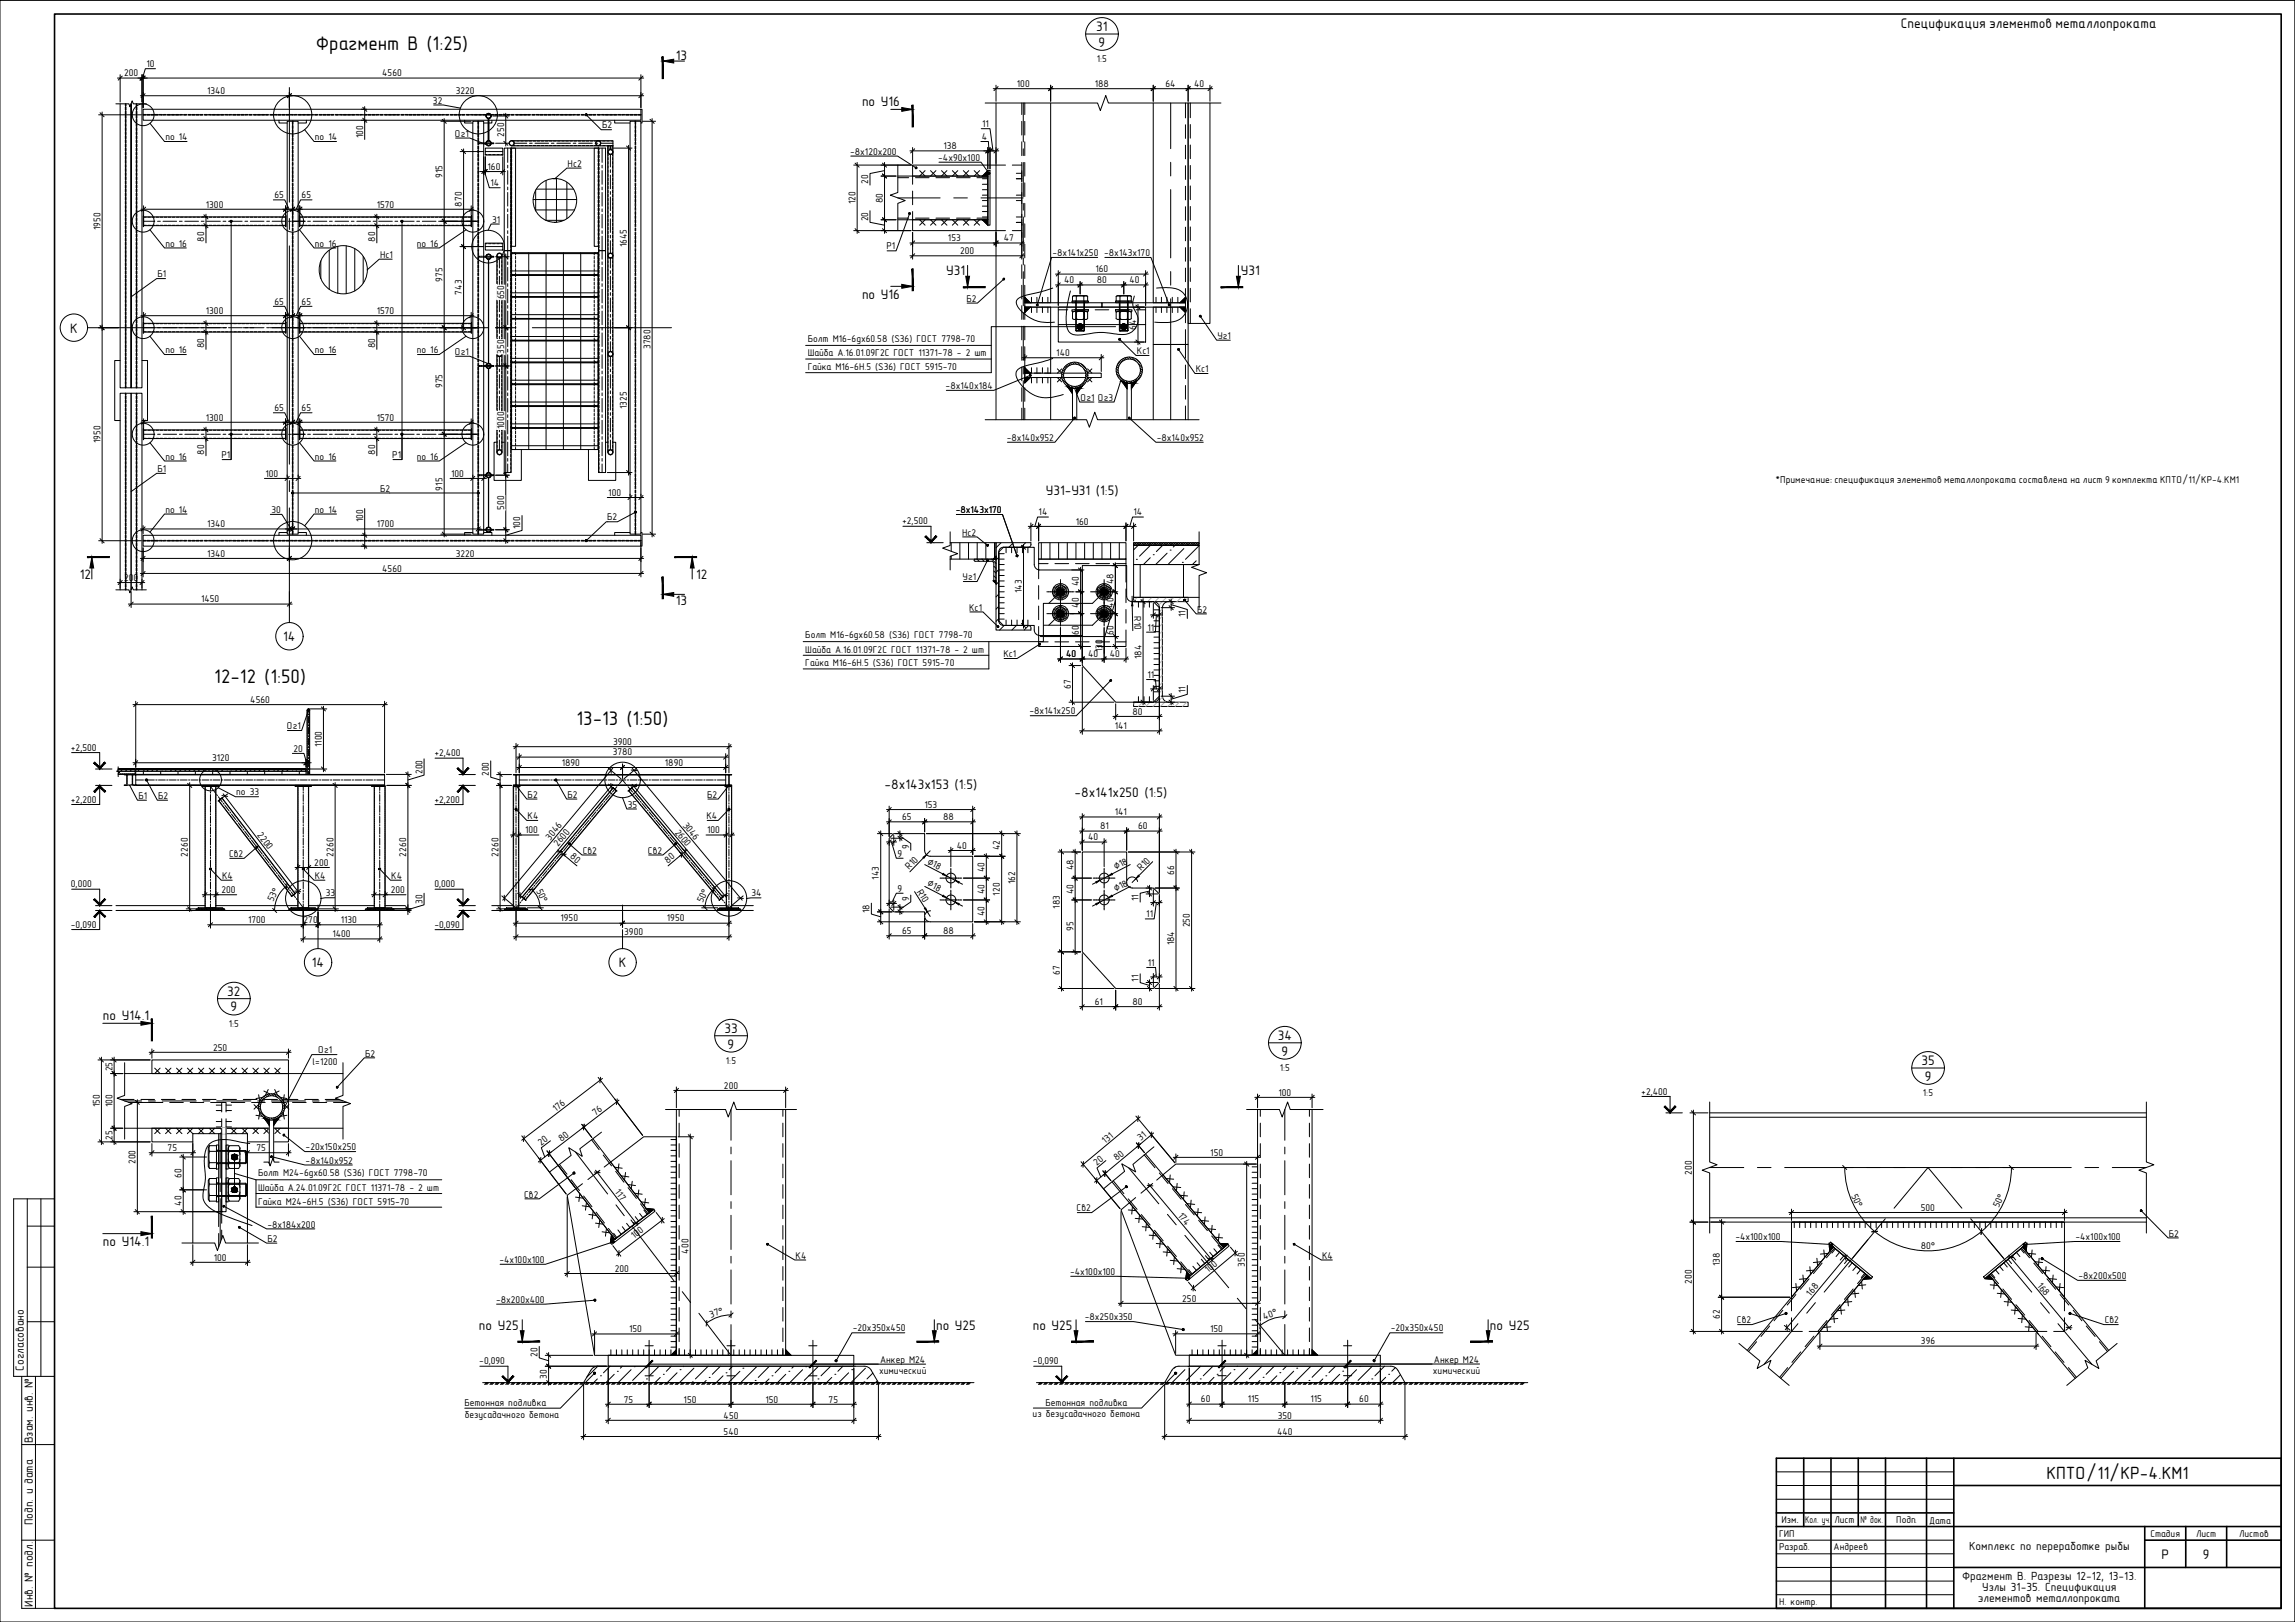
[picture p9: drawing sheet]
<svg xmlns="http://www.w3.org/2000/svg" width="841mm" height="594mm" viewBox="0 0 841 594" stroke-linecap="round" stroke-linejoin="round" font-family="sans-serif">
<defs><g id="words">
<g font-size="7.2">
<text x="115.7" y="18.5">Фрагмент В (1:25)</text>
<text x="78.5" y="250.3">12-12 (1:50)</text>
<text x="211.3" y="265.7">13-13 (1:50)</text>
</g>
<text font-size="6.5" x="749.9" y="541.5">КПТО/11/КР-4.КМ1</text>
<g font-size="5.1">
<text x="401.7" y="11.3">31</text>
<text x="402.6" y="17.2">9</text>
<text x="247.7" y="21.8">13</text>
<text x="315.9" y="38.9">по У16</text>
<text x="346.8" y="100.9">У31</text>
<text x="454.7" y="100.9">У31</text>
<text x="315.9" y="109.6">по У16</text>
<text x="25.7" y="121.8">К</text>
<text x="383.3" y="181.3">У31-У31 (1:5)</text>
<text x="29.2" y="212">12</text>
<text x="255.1" y="212">12</text>
<text x="247.7" y="221.8">13</text>
<text x="103.8" y="234.8">14</text>
<text x="324.2" y="289.1">-8x143x153 (1:5)</text>
<text x="393.8" y="291.8">-8x141x250 (1:5)</text>
<text x="114.3" y="354.2">14</text>
<text x="226.7" y="354.2">К</text>
<text x="83.3" y="364.6">32</text>
<text x="84.5" y="370.5">9</text>
<text x="37.7" y="373.6">по У14.1</text>
<text x="265.5" y="378.2">33</text>
<text x="468.2" y="380.8">34</text>
<text x="266.7" y="384.1">9</text>
<text x="469.6" y="386.6">9</text>
<text x="704.1" y="390">35</text>
<text x="705.3" y="395.8">9</text>
<text x="37.7" y="456.5">по У14.1</text>
<text x="175.5" y="487">по У25</text>
<text x="343" y="487">по У25</text>
<text x="378.5" y="487">по У25</text>
<text x="546" y="487">по У25</text>
<text x="792.1" y="570.8">Р</text>
<text x="807.3" y="570.8">9</text>
</g>
<text font-size="4.9" x="696.6" y="10.3">Спецификация элементов металлопроката</text>
<g font-size="4.3">
<text x="8.8" y="502.1" transform="rotate(-90 8.8 502.1)">Согласовано</text>
<text x="12" y="528.5" transform="rotate(-90 12 528.5)">Взам. инв. №</text>
<text x="12" y="558.6" transform="rotate(-90 12 558.6)">Подп. и дата</text>
<text x="721.6" y="567.7">Комплекс по переработке рыбы</text>
<text x="719" y="578.7">Фрагмент В. Разрезы 12-12, 13-13.</text>
<text x="724.8" y="586.7">элементов металлопроката</text>
<text x="726.4" y="582.6">Узлы 31-35. Спецификация</text>
<text x="12" y="588.5" transform="rotate(-90 12 588.5)">Инв. № подл.</text>
</g>
<g font-size="3.9">
<text x="339.5" y="316.3" transform="rotate(28 339.5 316.3)">∅18</text>
<text x="408.9" y="318.7" transform="rotate(-28 408.9 318.7)">∅18</text>
<text x="339.5" y="324.3" transform="rotate(28 339.5 324.3)">∅18</text>
<text x="408.9" y="326.7" transform="rotate(-28 408.9 326.7)">∅18</text>
</g>
<g font-size="3.6">
<text x="402" y="22.7">1:5</text>
<text x="45.5" y="28">200</text>
<text x="53.6" y="24.5">10</text>
<text x="140.1" y="28">4560</text>
<text x="75.9" y="34.4">1340</text>
<text x="167" y="34.4">3220</text>
<text x="372.7" y="31.8">100</text>
<text x="401.2" y="31.8">188</text>
<text x="427.1" y="31.8">64</text>
<text x="437.6" y="31.8">40</text>
<text x="158.7" y="37.9">32</text>
<text x="220.6" y="47">Б2</text>
<text x="360" y="46.5">11</text>
<text x="60.6" y="51.3">по 14</text>
<text x="115.4" y="51.3">по 14</text>
<text x="133.1" y="50.7" transform="rotate(-90 133.1 50.7)">100</text>
<text x="166.7" y="50.1">Ог1</text>
<text x="184.7" y="50.1" transform="rotate(-90 184.7 50.1)">250</text>
<text x="359.8" y="51.2">4</text>
<text x="311.5" y="56.7">-8x120x200</text>
<text x="343.8" y="58.9">-4x90x100</text>
<text x="345.7" y="54.6">138</text>
<text x="162.2" y="65.1" transform="rotate(-90 162.2 65.1)">915</text>
<text x="178.7" y="62.2">160</text>
<text x="208" y="61.1">Нс2</text>
<text x="179.7" y="68.1">14</text>
<text x="318.2" y="67.4" transform="rotate(-90 318.2 67.4)">20</text>
<text x="75.4" y="76">1300</text>
<text x="100.5" y="72.6">65</text>
<text x="110.5" y="72.6">65</text>
<text x="138" y="76">1570</text>
<text x="169.2" y="75.7" transform="rotate(-90 169.2 75.7)">870</text>
<text x="313.5" y="74.8" transform="rotate(-90 313.5 74.8)">120</text>
<text x="323.5" y="74.4" transform="rotate(-90 323.5 74.4)">80</text>
<text x="180.3" y="81.5">31</text>
<text x="318.2" y="81" transform="rotate(-90 318.2 81)">20</text>
<text x="36.8" y="84.3" transform="rotate(-90 36.8 84.3)">1950</text>
<text x="74.8" y="88.6" transform="rotate(-90 74.8 88.6)">80</text>
<text x="137.5" y="88.6" transform="rotate(-90 137.5 88.6)">80</text>
<text x="347.4" y="88.4">153</text>
<text x="367.9" y="88.4">47</text>
<text x="60.6" y="90.3">по 16</text>
<text x="115.4" y="90.3">по 16</text>
<text x="139.3" y="94.4">Нс1</text>
<text x="152.7" y="90.3">по 16</text>
<text x="229.7" y="90.5" transform="rotate(-90 229.7 90.5)">1645</text>
<text x="324.9" y="91.4">Р1</text>
<text x="351.9" y="93.1">200</text>
<text x="385.7" y="93.8">-8x141x250 -8x143x170</text>
<text x="57.7" y="101.5">Б1</text>
<text x="401.4" y="99.8">160</text>
<text x="162.2" y="103.1" transform="rotate(-90 162.2 103.1)">975</text>
<text x="169.2" y="107.9" transform="rotate(-90 169.2 107.9)">743</text>
<text x="389.9" y="103.7">40</text>
<text x="402" y="103.7">80</text>
<text x="413.9" y="103.7">40</text>
<text x="100.5" y="111.6">65</text>
<text x="110.5" y="111.6">65</text>
<text x="184.7" y="109.7" transform="rotate(-90 184.7 109.7)">650</text>
<text x="354.2" y="110.5">Б2</text>
<text x="75.4" y="115">1300</text>
<text x="138" y="115">1570</text>
<text x="296" y="125.3">Болт М16-6gx60.58 (S36) ГОСТ 7798-70</text>
<text x="416.4" y="120.7" transform="rotate(-90 416.4 120.7)">64</text>
<text x="446.2" y="124.1">Уг1</text>
<text x="60.6" y="129.3">по 16</text>
<text x="74.8" y="127.6" transform="rotate(-90 74.8 127.6)">80</text>
<text x="115.4" y="129.3">по 16</text>
<text x="137.5" y="127.6" transform="rotate(-90 137.5 127.6)">80</text>
<text x="152.7" y="129.3">по 16</text>
<text x="166.7" y="130">Ог1</text>
<text x="184.7" y="129.6" transform="rotate(-90 184.7 129.6)">350</text>
<text x="238.3" y="127.9" transform="rotate(-90 238.3 127.9)">3780</text>
<text x="296" y="130.5">Шайба А.16.01.09Г2С ГОСТ 11371-78 - 2 шт</text>
<text x="387.1" y="130.4">140</text>
<text x="416.6" y="129.7">Кс1</text>
<text x="296" y="135.6">Гайка М16-6H.5 (S36) ГОСТ 5915-70</text>
<text x="438.2" y="136.3">Кс1</text>
<text x="162.2" y="142.1" transform="rotate(-90 162.2 142.1)">975</text>
<text x="346.5" y="142.5">-8x140x184</text>
<text x="229.7" y="149.8" transform="rotate(-90 229.7 149.8)">1325</text>
<text x="396" y="146.7">Ог1 Ог3</text>
<text x="75.4" y="154">1300</text>
<text x="100.5" y="150.6">65</text>
<text x="110.5" y="150.6">65</text>
<text x="138" y="154">1570</text>
<text x="184.7" y="157.2" transform="rotate(-90 184.7 157.2)">1000</text>
<text x="368.9" y="161.5">-8x140x952</text>
<text x="423.9" y="161.5">-8x140x952</text>
<text x="36.8" y="162.3" transform="rotate(-90 36.8 162.3)">1950</text>
<text x="74.8" y="166.6" transform="rotate(-90 74.8 166.6)">80</text>
<text x="81.2" y="167.8">Р1</text>
<text x="137.5" y="166.6" transform="rotate(-90 137.5 166.6)">80</text>
<text x="143.8" y="167.8">Р1</text>
<text x="57.7" y="172.9">Б1</text>
<text x="60.6" y="168.3">по 16</text>
<text x="115.4" y="168.3">по 16</text>
<text x="152.7" y="168.3">по 16</text>
<text x="97.3" y="174.6">100</text>
<text x="162.2" y="179.7" transform="rotate(-90 162.2 179.7)">915</text>
<text x="165.3" y="174.6">100</text>
<text x="139.3" y="180.1">Б2</text>
<text x="222.9" y="181.6">100</text>
<text x="60.6" y="187.8">по 14</text>
<text x="99.5" y="187.8">30</text>
<text x="115.4" y="187.8">по 14</text>
<text x="133.1" y="191.4" transform="rotate(-90 133.1 191.4)">100</text>
<text x="184.7" y="186.6" transform="rotate(-90 184.7 186.6)">500</text>
<text x="222.5" y="190.6">Б2</text>
<text x="350.2" y="187.9">-8x143x170</text>
<text x="380.6" y="188.7">14</text>
<text x="415.4" y="188.7">14</text>
<text x="75.9" y="193.1">1340</text>
<text x="138" y="193.1">1700</text>
<text x="190.7" y="193.9" transform="rotate(-90 190.7 193.9)">100</text>
<text x="330.6" y="192.1">+2,500</text>
<text x="352.6" y="196.1">Нс2</text>
<text x="394.3" y="192.2">160</text>
<text x="75.9" y="203.9">1340</text>
<text x="167" y="203.9">3220</text>
<text x="140.1" y="209.4">4560</text>
<text x="45.5" y="212.7">200</text>
<text x="352.8" y="212.5">Уг1</text>
<text x="395.4" y="214.6" transform="rotate(-90 395.4 214.6)">40</text>
<text x="408.1" y="214" transform="rotate(-90 408.1 214)">48</text>
<text x="73.7" y="220.7">1450</text>
<text x="374.4" y="217.2" transform="rotate(-90 374.4 217.2)">143</text>
<text x="355.2" y="223.6">Кс1</text>
<text x="395.4" y="222.6" transform="rotate(-90 395.4 222.6)">40</text>
<text x="408.1" y="222.6" transform="rotate(-90 408.1 222.6)">40</text>
<text x="415.6" y="225.7" transform="rotate(89 415.6 225.7)">R10</text>
<text x="434.5" y="226.1" transform="rotate(-90 434.5 226.1)">11</text>
<text x="438.7" y="224.4">Б2</text>
<text x="295.1" y="233.8">Болт М16-6gx60.58 (S36) ГОСТ 7798-70</text>
<text x="395.4" y="232.5" transform="rotate(-90 395.4 232.5)">60</text>
<text x="408.1" y="232.5" transform="rotate(-90 408.1 232.5)">60</text>
<text x="420.5" y="230.9">11</text>
<text x="295.1" y="239">Шайба А.16.01.09Г2С ГОСТ 11371-78 - 2 шт</text>
<text x="404" y="238.9" transform="rotate(-90 404 238.9)">130</text>
<text x="295.1" y="244.1">Гайка М16-6H.5 (S36) ГОСТ 5915-70</text>
<text x="367.7" y="240.7">Кс1</text>
<text x="390.7" y="240.7">40</text>
<text x="398.7" y="240.7">40</text>
<text x="406.7" y="240.7">40</text>
<text x="418.3" y="241.4" transform="rotate(-90 418.3 241.4)">184</text>
<text x="420.5" y="248.3">11</text>
<text x="91.7" y="257.5">4560</text>
<text x="392.4" y="252.2" transform="rotate(-90 392.4 252.2)">67</text>
<text x="434.5" y="253.9" transform="rotate(-90 434.5 253.9)">11</text>
<text x="377.3" y="261.6">-8x141x250</text>
<text x="415" y="261.8">80</text>
<text x="105.1" y="267.1">Ог1</text>
<text x="408.5" y="267.1">141</text>
<text x="26" y="275">+2,500</text>
<text x="107.5" y="275.3">20</text>
<text x="117.9" y="273.6" transform="rotate(-90 117.9 273.6)">1100</text>
<text x="224.7" y="272.9">3900</text>
<text x="77.7" y="278.7">3120</text>
<text x="159.2" y="277">+2,400</text>
<text x="205.9" y="280.5">1890</text>
<text x="224.5" y="276.7">3780</text>
<text x="243.7" y="280.5">1890</text>
<text x="154.8" y="283.5" transform="rotate(-90 154.8 283.5)">200</text>
<text x="179.2" y="284.3" transform="rotate(-90 179.2 284.3)">200</text>
<text x="26" y="294">+2,200</text>
<text x="50.7" y="292.6">Б1</text>
<text x="58" y="292.6">Б2</text>
<text x="86.6" y="291.3">по 33</text>
<text x="159.2" y="294">+2,200</text>
<text x="193.3" y="292.2">Б2</text>
<text x="207.9" y="292.2">Б2</text>
<text x="259.2" y="292.2">Б2</text>
<text x="193.3" y="300">К4</text>
<text x="230" y="295.8">35</text>
<text x="258.9" y="300">К4</text>
<text x="338.8" y="295.9">153</text>
<text x="408.5" y="298.6">141</text>
<text x="94.1" y="305.9" transform="rotate(52 94.1 305.9)">2200</text>
<text x="192.4" y="305.2">100</text>
<text x="247.2" y="304.9" transform="rotate(50 247.2 304.9)">2600</text>
<text x="250.1" y="302.4" transform="rotate(50 250.1 302.4)">3046</text>
<text x="259.1" y="305.2">100</text>
<text x="330.6" y="300.4">65</text>
<text x="345.7" y="300.4">88</text>
<text x="403.1" y="303.8">81</text>
<text x="417.1" y="303.8">60</text>
<text x="201.6" y="307.9" transform="rotate(-50 201.6 307.9)">3046</text>
<text x="204.6" y="310.2" transform="rotate(-50 204.6 310.2)">2600</text>
<text x="333.1" y="311" transform="rotate(-90 333.1 311)">9</text>
<text x="350.6" y="310.9">40</text>
<text x="366.4" y="311.3" transform="rotate(-90 366.4 311.3)">42</text>
<text x="398.7" y="307.8">40</text>
<text x="68.9" y="313.7" transform="rotate(-90 68.9 313.7)">2260</text>
<text x="83.9" y="313.9">Св2</text>
<text x="115.2" y="317.1">200</text>
<text x="122.2" y="313.7" transform="rotate(-90 122.2 313.7)">2260</text>
<text x="148.8" y="313.7" transform="rotate(-90 148.8 313.7)">2260</text>
<text x="182.6" y="313.7" transform="rotate(-90 182.6 313.7)">2260</text>
<text x="208.7" y="314" transform="rotate(39 208.7 314)">80</text>
<text x="213.6" y="312.7">Св2</text>
<text x="237.4" y="312.7">Св2</text>
<text x="244.7" y="316.4" transform="rotate(-40 244.7 316.4)">80</text>
<text x="328.8" y="313.7">9</text>
<text x="81.4" y="321.9">К4</text>
<text x="115.4" y="321.9">К4</text>
<text x="143.4" y="321.9">К4</text>
<text x="322.1" y="322.1" transform="rotate(-90 322.1 322.1)">143</text>
<text x="333.2" y="318.6" transform="rotate(-46 333.2 318.6)">R10</text>
<text x="360.8" y="319.5" transform="rotate(-90 360.8 319.5)">40</text>
<text x="372" y="323.8" transform="rotate(-90 372 323.8)">162</text>
<text x="393.4" y="318.8" transform="rotate(-90 393.4 318.8)">48</text>
<text x="418.2" y="319" transform="rotate(-45 418.2 319)">R10</text>
<text x="430.3" y="320.4" transform="rotate(-90 430.3 320.4)">66</text>
<text x="26" y="325">0,000</text>
<text x="81.2" y="327.1">200</text>
<text x="119.4" y="328.4">33</text>
<text x="143.2" y="327.1">200</text>
<text x="159.2" y="325">0,000</text>
<text x="196.5" y="326.2" transform="rotate(65 196.5 326.2)">50°</text>
<text x="275.4" y="328.4">34</text>
<text x="328.8" y="326.5">9</text>
<text x="333.1" y="330" transform="rotate(-90 333.1 330)">9</text>
<text x="335.9" y="326.6" transform="rotate(58 335.9 326.6)">R10</text>
<text x="360.8" y="327.5" transform="rotate(-90 360.8 327.5)">40</text>
<text x="366.4" y="328" transform="rotate(-90 366.4 328)">120</text>
<text x="393.4" y="327.5" transform="rotate(-90 393.4 327.5)">40</text>
<text x="100.1" y="330.5" transform="rotate(-63 100.1 330.5)">53°</text>
<text x="154.8" y="331" transform="rotate(-90 154.8 331)">30</text>
<text x="257.6" y="330.8" transform="rotate(-65 257.6 330.8)">50°</text>
<text x="318.7" y="334.4" transform="rotate(-90 318.7 334.4)">18</text>
<text x="360.8" y="335.5" transform="rotate(-90 360.8 335.5)">40</text>
<text x="388.4" y="332.8" transform="rotate(-90 388.4 332.8)">183</text>
<text x="417.2" y="330" transform="rotate(-90 417.2 330)">11</text>
<text x="420.1" y="335.9">11</text>
<text x="26" y="339.8">-0,090</text>
<text x="90.9" y="338.1">1700</text>
<text x="111.3" y="338.1">270</text>
<text x="124.9" y="338.1">1130</text>
<text x="159.2" y="339.8">-0,090</text>
<text x="205.4" y="337.5">1950</text>
<text x="244.4" y="337.5">1950</text>
<text x="393.4" y="340.9" transform="rotate(-90 393.4 340.9)">95</text>
<text x="436" y="339.7" transform="rotate(-90 436 339.7)">250</text>
<text x="121.8" y="343.3">1400</text>
<text x="228.8" y="342.5">3900</text>
<text x="330.6" y="342.1">65</text>
<text x="345.7" y="342.1">88</text>
<text x="430.3" y="346.3" transform="rotate(-90 430.3 346.3)">184</text>
<text x="420.6" y="353.8">11</text>
<text x="388.4" y="357.1" transform="rotate(-90 388.4 357.1)">67</text>
<text x="417.2" y="359.6" transform="rotate(-90 417.2 359.6)">11</text>
<text x="401.2" y="368.1">61</text>
<text x="415" y="368.1">80</text>
<text x="83.8" y="376.1">1:5</text>
<text x="78.1" y="384.8">250</text>
<text x="114.6" y="389.9">l=1200</text>
<text x="116.6" y="385.8">Ог1</text>
<text x="133.9" y="387">Б2</text>
<text x="266" y="389.7">1:5</text>
<text x="41.2" y="392.4" transform="rotate(-90 41.2 392.4)">25</text>
<text x="469" y="392.2">1:5</text>
<text x="265.3" y="398.8">200</text>
<text x="468.5" y="401.3">100</text>
<text x="601.5" y="400.9">+2,400</text>
<text x="704.7" y="401.4">1:5</text>
<text x="36.5" y="405.6" transform="rotate(-90 36.5 405.6)">150</text>
<text x="41.2" y="405.6" transform="rotate(-90 41.2 405.6)">100</text>
<text x="203.7" y="407.3" transform="rotate(-38 203.7 407.3)">176</text>
<text x="218.2" y="408.7" transform="rotate(-37 218.2 408.7)">76</text>
<text x="41.2" y="417.5" transform="rotate(-90 41.2 417.5)">25</text>
<text x="198.3" y="419.7" transform="rotate(-38 198.3 419.7)">20</text>
<text x="205.7" y="418.3" transform="rotate(-38 205.7 418.3)">80</text>
<text x="405" y="418.9" transform="rotate(-40 405 418.9)">131</text>
<text x="418.1" y="418.1" transform="rotate(-40 418.1 418.1)">31</text>
<text x="61.4" y="421.6">75</text>
<text x="94" y="421.6">75</text>
<text x="112" y="421.3">-20x150x250</text>
<text x="409.3" y="425.4" transform="rotate(-40 409.3 425.4)">80</text>
<text x="443.5" y="423.3">150</text>
<text x="49.7" y="426.4" transform="rotate(-90 49.7 426.4)">200</text>
<text x="66.5" y="431.5" transform="rotate(-90 66.5 431.5)">60</text>
<text x="94.6" y="430.9">Болт М24-6gx60.58 (S36) ГОСТ 7798-70</text>
<text x="112" y="426.2">-8x140x952</text>
<text x="401.9" y="427.1" transform="rotate(-40 401.9 427.1)">20</text>
<text x="619.9" y="430.2" transform="rotate(-90 619.9 430.2)">200</text>
<text x="94.6" y="436.1">Шайба А.24.01.09Г2С ГОСТ 11371-78 - 2 шт</text>
<text x="225.2" y="436.6" transform="rotate(52 225.2 436.6)">117</text>
<text x="678.3" y="438" transform="rotate(65 678.3 438)">50°</text>
<text x="66.5" y="441.6" transform="rotate(-90 66.5 441.6)">40</text>
<text x="94.6" y="441.3">Гайка М24-6H.5 (S36) ГОСТ 5915-70</text>
<text x="192.1" y="438.6">Св2</text>
<text x="394.5" y="443.6">Св2</text>
<text x="703.9" y="443.5">500</text>
<text x="732.5" y="442.6" transform="rotate(-65 732.5 442.6)">50°</text>
<text x="98" y="449.6">-8x184x200</text>
<text x="431.5" y="445.3" transform="rotate(51 431.5 445.3)">174</text>
<text x="98" y="454.8">Б2</text>
<text x="232.4" y="454" transform="rotate(-38 232.4 454)">100</text>
<text x="635.9" y="454.2">-4x100x100</text>
<text x="760.6" y="454.2">-4x100x100</text>
<text x="794.8" y="452.9">Б2</text>
<text x="78.3" y="461.7">100</text>
<text x="252.3" y="459.1" transform="rotate(-90 252.3 459.1)">400</text>
<text x="291.5" y="461">К4</text>
<text x="484.5" y="461">К4</text>
<text x="703.9" y="457.5">80°</text>
<text x="183" y="462.5">-4x100x100</text>
<text x="225.3" y="465.8">200</text>
<text x="392.1" y="467">-4x100x100</text>
<text x="442.8" y="466.4" transform="rotate(-40 442.8 466.4)">100</text>
<text x="456.2" y="464" transform="rotate(-90 456.2 464)">350</text>
<text x="630.3" y="463.9" transform="rotate(-90 630.3 463.9)">138</text>
<text x="619.9" y="470.2" transform="rotate(-90 619.9 470.2)">200</text>
<text x="746.4" y="471.1" transform="rotate(50 746.4 471.1)">168</text>
<text x="761.7" y="468.4">-8x200x500</text>
<text x="181.8" y="477.2">-8x200x400</text>
<text x="433.2" y="476.7">250</text>
<text x="663.5" y="474.9" transform="rotate(-50 663.5 474.9)">168</text>
<text x="260.5" y="482.6" transform="rotate(-19 260.5 482.6)">37°</text>
<text x="397.5" y="483.5">-8x250x350</text>
<text x="463.3" y="483.4" transform="rotate(-20 463.3 483.4)">40°</text>
<text x="630.3" y="483.1" transform="rotate(-90 630.3 483.1)">62</text>
<text x="636.5" y="484.6">Св2</text>
<text x="771.3" y="484.6">Св2</text>
<text x="230.5" y="487.9">150</text>
<text x="312.5" y="487.7">-20x350x450</text>
<text x="443.5" y="487.9">150</text>
<text x="509.7" y="487.7">-20x350x450</text>
<text x="197" y="497" transform="rotate(-90 197 497)">20</text>
<text x="704" y="492.4">396</text>
<text x="175.6" y="499.7">-0,090</text>
<text x="322.2" y="503.3">химический</text>
<text x="322.5" y="499.1">Анкер М24</text>
<text x="378.5" y="499.7">-0,090</text>
<text x="525.1" y="503.3">химический</text>
<text x="525.5" y="499.1">Анкер М24</text>
<text x="200.4" y="505.1" transform="rotate(-90 200.4 505.1)">30</text>
<text x="170.2" y="515">Бетонная подливка</text>
<text x="228.6" y="513.7">75</text>
<text x="250.5" y="513.7">150</text>
<text x="280.5" y="513.7">150</text>
<text x="303.7" y="513.7">75</text>
<text x="383.1" y="515">Бетонная подливка</text>
<text x="440.1" y="513.6">60</text>
<text x="457.2" y="513.6">115</text>
<text x="480.2" y="513.6">115</text>
<text x="498.1" y="513.6">60</text>
<text x="165.5" y="519.2">из безусадачного бетона</text>
<text x="265.2" y="519.6">450</text>
<text x="378.4" y="519.1">из безусадачного бетона</text>
<text x="468.2" y="519.6">350</text>
<text x="265.2" y="525.5">540</text>
<text x="468" y="525.5">440</text>
<text x="652.8" y="557.8">Изм.</text>
<text x="661.5" y="557.8">Кол. уч.</text>
<text x="672.3" y="557.8">Лист</text>
<text x="681.8" y="557.8">№ док.</text>
<text x="694.9" y="557.8">Подп.</text>
<text x="652" y="562.8">ГИП</text>
<text x="707" y="558.1">Дата</text>
<text x="788" y="562.8">Стадия</text>
<text x="804.8" y="562.8">Лист</text>
<text x="820.5" y="562.8">Листов</text>
<text x="652" y="567.8">Разраб.</text>
<text x="672" y="567.8">Андреев</text>
<text x="652" y="587.9">Н. контр.</text>
</g>
<text font-size="3.5" x="650.7" y="176.8">*Примечание: спецификация элементов металлопроката составлена на лист 9 комплекта КПТО/11/КР-4.КМ1</text>
</g></defs>
<g fill="none" stroke="#000" stroke-width=".37">
<path d="M44 38v104h4v-104v104h4v-104M365 37.7v116M385 37.7v73.2M422.6 37.7v73.2M443.4 37.7v80.8h-8v-80.8v88.5h-12.8v-13.7M52.5 40h182.4v4h-182.4zM102.2 44v1.1h3M105.2 44.4h4.1v151.2h-4.1zM112.3 44v1.1h-3M170.3 44v1.1h3M173.3 44.4h3.9v151.2h-3.9zM177.2 52.6h.9"/>
<path d="M177.2 52.3h.9M177.8 54.2h6.4v2.6h-6.4zM178.2 52.6h1.6M178.2 52.3h1.6M180 52.3h1v.3h-1M180.3 44v1.1h-3.1M184.8 54.2h2.5v37.6h-2.5zM187.3 54.2h1.6v36h-1.6zM217.8 54.2h1.5v36h-1.5zM219.3 54.2h2.6v37.6h-2.6zM225.3 44v1.1h5.6M230.9 44.4h4v151.2h-4z"/>
<path d="M234.9 40h.4v5.1h-.4M52.5 79.1l.1 3.9zM52.6 79.4h52v3.2h-52zM104.6 79.1l.2 3.9zM109.7 79.1l.2 3.9zM109.9 79.4h62.8v3.2h-62.8zM172.7 79.1l.1 3.9zM329 64.5h33v16h-33M362 62.5h.8v20h-.8zM365 60.5h-30.6v4M177.2 94.2h.9M177.2 93.9h.9"/>
<path d="M177.8 89h6.4v2.6h-6.4zM178.2 94.2h1.6M178.2 93.9h1.6M180 93.9h1v.3h-1M184.8 91.8h2.5v81.3h-2.5zM219.3 91.8h2.6v81.3h-2.6zM334.4 80.5v4h30.6M52.5 118l.1 4.1zM52.6 118.4h52v3.2h-52zM104.6 118l.2 4.1zM109.7 118l.2 4.1zM109.9 118.4h62.8v3.2h-62.8z"/>
<path d="M172.7 118l.1 4.1zM375.5 110.9h28.3v1.6h-28.3zM385 112.5v24.2h4.1M387.8 112.5h32v12.8h-32zM403.8 110.9h30.6v1.6h-30.6zM44 132.1h-2v21.9h2M52 132.1h2.1v21.9h-2.1M177.2 134.2h.9M177.2 133.9h.9M178.2 134.2h1.6M178.2 133.9h1.6M180 133.9h1v.3h-1"/>
<path d="M389.1 138.3h-4.1v15.4M389.8 138.3h8M389.8 136.7h8M398.5 136.7h5.1v1.6h-5.1M52.5 157l.1 4.1zM52.6 157.5h52v3.1h-52zM104.6 157l.2 4.1zM109.7 157l.2 4.1zM109.9 157.5h62.8v3.1h-62.8zM172.7 157l.1 4.1zM422.6 153.7v-27.5h12.8v27.5M177.2 174.2h.9"/>
<path d="M177.2 173.9h.9M178.2 174.2h1.6M178.2 173.9h1.6M180 173.9h1v.3h-1M182.1 162h-1v14h10v-11.4M184 162h.8M221.9 162h.8M224.6 162h1v14h-10v-11.4M52.5 196.1h182.4v3.9h-182.4zM105.2 195h-3v1.1M109.3 195h3v1.1M173.3 195h-3v1.1"/>
<path d="M177.2 194.2h.9M177.2 193.9h.9M177.2 195h3.1v1.1M178.2 194.2h1.6M178.2 193.9h1.6M180 193.9h1v.3h-1M230.9 195h-5.6v1.1M234.9 195h.4v5h-.4M44 216v-72h4v72v-72h4v72M357.3 205.6l5.9-.1a.99 .99 0 0 1 1 1M357.4 205.6l-.4-.2v-.6h8v8l-.6-.1-.2-.3v-5.8M366 202.2l1.7-1.7h11.3v6.2l.3 1.1 .7 .7 1 .3h15.6v24h-15.6l-1.4-.6a3.3 3.3 0 0 1-.6-3.1h-11.3l-1.7-1.7z"/>
<path d="M366 202.1l.2-.8 1.1-.8 9.5-.1a.92 .92 0 0 0 1-1v-.6h-12.8v32h12.8v-.7M366 202.2l.1 25.6 .8 1 .8 .3h9.1a1 1 0 0 1 1 1M412.6 207.2v-2.4h-32v3.9M412.9 218.3l.6 1.5 1.4 .6M412.9 218.4v-11.2h-16.3v36.6l12.3 13.4h13.8M380.6 232.7v4.1h16M414.9 220.4h7.8l2.2 2.2v32.4l-2.2 2.2M422.7 220.4h-7.3v-1.6h20v1.6h-7.2M422.7 220.4a2.18 2.18 0 0 1 2.2 2.2v32.4a2.18 2.18 0 0 1-2.2 2.1M426 222.6v32.4M428.2 220.4a2.18 2.18 0 0 0-2.2 2.1M422.7 257.2h-7.3v1.6h20v-1.6h-7.2"/>
<path d="M426 255a2.18 2.18 0 0 0 2.2 2.1M46.2 283.8l-.7-.2h2l-.7 .2M46.2 283.8l.3 .2v3.3l-1 .4h2l-.9-.4v-3.3l.2-.2M47.5 283.6h.2zM47.5 287.6h.2zM47.5 287.5l1.1-.2 .9 .4zM48.3 283.8l-.8-.2h2l-.7 .2M48.3 283.8l.2 .2M48.5 284v3.3M48.6 284v3.3M48.8 283.8l-.2 .2M49.7 283.8l91.2-.2h-91.2v4.1h91.2l-91.2-.2"/>
<path d="M74.1 287.7h6v.4h-6zM75.1 288.1h4v44.4h-4zM79.9 293.3l1.6-1.2zM80.1 293.3l1.3-1 26.8 35-1.3 .9zM108.1 287.7h6v.4h-6zM109.1 288.1h4v44.4h-4zM136.1 287.7h5v.4h-5zM137.1 288.1h4v44.4h-4zM140.9 283.8v3.7M188.1 287.7h2.5v.4h-2.5zM188.1 288.1h2v44.4h-2zM189.1 284l-1-.3h2l-1 .3"/>
<path d="M189.1 284.1v3.2l1 .4h-2l1-.4v-3.2M190.3 283.9v3.6M224.5 288.4l1.6 1.3zM224.7 288.6l1.2 1-33.3 40-1.3-1zM230.2 289.7l1.5-1.3zM230.4 289.6l1.2-1 33.3 40-1.2 1zM265.6 287.7h2.5v.4h-2.5zM265.9 283.9l-75.6-.2h75.6v4h-75.6l75.6-.2M266.1 288.1h2v44.4h-2zM267.1 284.1v3.2M267.1 284l-1-.3h2l-.9 .3M267.2 284.1v3.2l.9 .4h-2l1-.4"/>
<path d="M338.8 311.6v-6.3h-11.3l-1.7 1.7v25.2l1.7 1.8h11.3v1.6M338.9 311.6l.6 1.4 1.4 .6h15.5v24h-15.5l-1.4-.6-.6-1.4M72.6 332.5h9v.4h-9zM106.6 332.5h9v.4h-9zM106.7 328.4l1.6-1.3zM134.6 332.5h9v.4h-9zM185.6 332.5h7v.4h-7zM191.1 328.5l1.6 1.2zM263.5 329.7l1.6-1.2zM263.7 332.5h6.9v.4h-6.9zM414.9 325.2l-1-.3-1-1.2v-11.6h-16.3v36.5l12.3 13.4h13.8l2.2-2.2v-32.4l-2.2-2.1h-7.8M45.7 393.2h80"/>
<path d="M55.7 393.2v-5h50v30h-15M45.7 413.2h80M55.7 413.2v5h15M80.1 415.2v29.1M81.2 417.4v26.4h1.6v-26.4M81.2 413.2v31.6M82.8 413.2v2M217.3 417.1l20.7 27.1-12.7 9.7-20.7-27.1M247.9 406.4v90h40v-90M460.8 406.4v90h20v-90M626.5 407.6h160.1M626.5 409.2h160.1"/>
<path d="M223.8 425.6l12.1-9.2h12v80h-30l-10-58.6 3.1-2.4M419.8 422.6l28.6 34.4-12.3 10.2-28.6-34.3M426.2 430.3l4.7-3.9h29.9v70h-30l-20-53.3 3.1-2.6M70.7 455.3v-40.1h20v40.1M223.7 455.1l15.9-12.2 .5 .7-15.9 12.2zM626.5 446h160.1M626.5 447.6h160.1M670.8 454.9l15.4 12.8-.5 .6-15.4-12.8zM434.6 468.5l15.4-12.8 .5 .6-15.4 12.8zM656.5 475.1v-27.5h100v27.5M726.9 467.7l15.4-12.8 .5 .6-15.4 12.8zM222.9 496.4h90v4h-90z"/>
<path d="M435.8 496.4h70v4h-70zM640.3 494.6l31.5-37.9 12.3 10.3-31.5 37.8M666.9 487.7h79.2M772.8 494.6l-31.5-37.9-12.4 10.3 31.6 37.8"/>
<circle cx="348.5" cy="321.6" r="1.8"/>
<circle cx="348.5" cy="329.6" r="1.8"/>
<circle cx="404.6" cy="329.6" r="1.8"/>
<circle cx="404.6" cy="321.6" r="1.8"/>
</g>
<g fill="none" stroke="#000" stroke-width=".37">
<path d="M45.9 38v.8M45.9 39.3v1M46.1 38v.8M46.1 39.3v1M49.9 38v.8M49.9 39.3v1M50.2 38v.8M50.2 39.3v1M374.4 37.7v4.3M375.5 37.7v4.3M434.4 37.7v5.5M436.2 37.7v5.4"/>
<path d="M45.9 40.8v1M45.9 42.3v1M45.9 43.8v1M45.9 45.3v1M45.9 46.8v1M45.9 48.3v1M45.9 49.8v1M45.9 51.3v1M45.9 52.8v1M45.9 54.3v1M45.9 55.8v1M45.9 57.3v1"/>
<path d="M45.9 58.8v1M46.1 40.8v1M46.1 42.3v1M46.1 43.8v1M46.1 45.3v1M46.1 46.8v1M46.1 48.3v1M46.1 49.8v1M46.1 51.3v1M46.1 52.8v1M46.1 54.3v1M46.1 55.8v1"/>
<path d="M46.1 57.3v1M46.1 58.8v1M49.9 40.8v1M49.9 42.3v1M49.9 43.8v1M49.9 45.3v1M49.9 46.8v1M49.9 48.3v1M49.9 49.8v1M49.9 51.3v1M49.9 52.8v1M49.9 54.3v1"/>
<path d="M49.9 55.8v1M49.9 57.3v1M49.9 58.8v1M50.2 40.8v1M50.2 42.3v1M50.2 43.8v1M50.2 45.3v1M50.2 46.8v1M50.2 48.3v1M50.2 49.8v1M50.2 51.3v1M50.2 52.8v1"/>
<path d="M50.2 54.3v1M50.2 55.8v1M50.2 57.3v1M50.2 58.8v1M52.5 42.1h.9M52.5 41.9h.9M53.9 42.1h1M53.9 41.9h1M55.4 42.1h1M55.4 41.9h1M56.9 42.1h1M56.9 41.9h1"/>
<path d="M58.4 42.1h1M58.4 41.9h1M59.9 42.1h1M59.9 41.9h1M61.4 42.1h1M61.4 41.9h1M62.9 42.1h1M62.9 41.9h1M64.4 42.1h1M64.4 41.9h1M65.9 42.1h1M65.9 41.9h1"/>
<path d="M67.4 42.1h1M67.4 41.9h1M68.9 42.1h1M68.9 41.9h1M70.4 42.1h1M70.4 41.9h1M71.9 42.1h1M71.9 41.9h1M73.4 42.1h1M73.4 41.9h1M74.9 42.1h1M74.9 41.9h1"/>
<path d="M76.4 42.1h1M76.4 41.9h1M77.9 42.1h1M77.9 41.9h1M79.4 42.1h1M79.4 41.9h1M80.9 42.1h1M80.9 41.9h1M82.4 42.1h1M82.4 41.9h1M83.9 42.1h1M83.9 41.9h1"/>
<path d="M85.4 42.1h1M85.4 41.9h1M86.9 42.1h1M86.9 41.9h1M88.4 42.1h1M88.4 41.9h1M89.9 42.1h1M89.9 41.9h1M91.4 42.1h1M91.4 41.9h1M92.9 42.1h1M92.9 41.9h1"/>
<path d="M94.4 42.1h1M94.4 41.9h1M95.9 42.1h1M95.9 41.9h1M97.4 42.1h1M97.4 41.9h1M98.9 42.1h1M98.9 41.9h1M100.4 42.1h1M100.4 41.9h1M101.9 42.1h1M101.9 41.9h1"/>
<path d="M103.4 42.1h1M103.4 41.9h1M104.9 42.1h1M104.9 41.9h1M106.4 42.1h1M106.4 41.9h1M107.1 44.4v1.1M107.1 46v1M107.1 47.6v.9M107.1 49v1.1M107.1 50.6v.9M107.1 52v1.1"/>
<path d="M107.1 53.5v1M107.1 55v1M107.1 56.5v1M107.1 58.1v.9M107.1 59.5v1.1M107.4 44.4v1.1M107.4 46v1M107.4 47.6v.9M107.4 49v1.1M107.4 50.6v.9M107.4 52v1.1M107.4 53.5v1"/>
<path d="M107.4 55v1M107.4 56.5v1M107.4 58.1v.9M107.4 59.5v1.1M107.9 42.1h1M107.9 41.9h1M109.4 42.1h1M109.4 41.9h1M110.9 42.1h1M110.9 41.9h1M112.4 42.1h1M112.4 41.9h1"/>
<path d="M113.9 42.1h1M113.9 41.9h1M115.4 42.1h1M115.4 41.9h1M116.9 42.1h1M116.9 41.9h1M118.4 42.1h1M118.4 41.9h1M119.9 42.1h1M119.9 41.9h1M121.4 42.1h1M121.4 41.9h1"/>
<path d="M122.9 42.1h1M122.9 41.9h1M124.4 42.1h1M124.4 41.9h1M125.9 42.1h1M125.9 41.9h1M127.4 42.1h1M127.4 41.9h1M128.9 42.1h1M128.9 41.9h1M130.4 42.1h1M130.4 41.9h1"/>
<path d="M131.9 42.1h1M131.9 41.9h1M133.4 42.1h1M133.4 41.9h1M134.9 42.1h1M134.9 41.9h1M136.4 42.1h1M136.4 41.9h1M137.9 42.1h1M137.9 41.9h1M139.4 42.1h1M139.4 41.9h1"/>
<path d="M140.9 42.1h1M140.9 41.9h1M142.4 42.1h1M142.4 41.9h1M143.9 42.1h1M143.9 41.9h1M145.4 42.1h1M145.4 41.9h1M146.9 42.1h1M146.9 41.9h1M148.4 42.1h1M148.4 41.9h1"/>
<path d="M149.9 42.1h1M149.9 41.9h1M151.4 42.1h1M151.4 41.9h1M152.9 42.1h1M152.9 41.9h1M154.4 42.1h1M154.4 41.9h1M155.9 42.1h1M155.9 41.9h1M157.4 42.1h1M157.4 41.9h1"/>
<path d="M158.9 42.1h1M158.9 41.9h1M160.4 42.1h1M160.4 41.9h1M161.9 42.1h1M161.9 41.9h1M163.4 42.1h1M163.4 41.9h1M164.9 42.1h1M164.9 41.9h1M166.4 42.1h1M166.4 41.9h1"/>
<path d="M167.9 42.1h1M167.9 41.9h1M169.4 42.1h1M169.4 41.9h1M170.9 42.1h1M170.9 41.9h1M172.4 42.1h1M172.4 41.9h1M173.9 42.1h1M173.9 41.9h1M175.1 44.4v1.1M175.1 46v1"/>
<path d="M175.1 47.6v.9M175.1 49v1.1M175.1 50.6v.9M175.1 52v1.1M175.1 53.5v1M175.1 55v1M175.1 56.5v1M175.1 58.1v.9M175.1 59.5v1.1M175.4 44.4v1.1M175.4 46v1M175.4 47.6v.9"/>
<path d="M175.4 49v1.1M175.4 50.6v.9M175.4 52v1.1M175.4 53.5v1M175.4 55v1M175.4 56.5v1M175.4 58.1v.9M175.4 59.5v1.1M175.4 42.1h1M175.4 41.9h1M175.8 52.3h-.4v.3h.4M176.1 52.3h.5"/>
<path d="M176.1 52.6h.5M176.8 52.3h.4M176.8 52.6h.4M176.9 42.1h1M176.9 41.9h1M177.8 56.6h.7M178.4 42.1h1M178.4 41.9h1M179 56.6h1M179.9 42.1h1M179.9 41.9h1M180.5 56.6h1"/>
<path d="M181.4 42.1h1M181.4 41.9h1M182 56.6h1M182.9 42.1h1M182.9 41.9h1M183.5 56.6h.7M184.4 42.1h1M184.4 41.9h1M185.9 42.1h1M185.9 41.9h1M187.2 54.2v.6M187.2 55.3v1"/>
<path d="M187.2 56.7v1.1M187.2 58.3v.9M187.2 59.7v1.1M187.4 42.1h1M187.4 41.9h1M187.5 54.2v.6M187.5 55.3v.9M187.5 56.7v1.1M187.5 58.2v1M187.5 59.7v1M188.9 42.1h1M188.9 41.9h1"/>
<path d="M190.4 42.1h1M190.4 41.9h1M191.9 42.1h1M191.9 41.9h1M193.4 42.1h1M193.4 41.9h1M194.9 42.1h1M194.9 41.9h1M196.4 42.1h1M196.4 41.9h1M197.9 42.1h1M197.9 41.9h1"/>
<path d="M199.4 42.1h1M199.4 41.9h1M200.9 42.1h1M200.9 41.9h1M202.4 42.1h1M202.4 41.9h1M203.9 42.1h1M203.9 41.9h1M205.4 42.1h1M205.4 41.9h1M206.9 42.1h1M206.9 41.9h1"/>
<path d="M208.4 42.1h1M208.4 41.9h1M209.9 42.1h1M209.9 41.9h1M211.4 42.1h1M211.4 41.9h1M212.9 42.1h1M212.9 41.9h1M214.4 42.1h1M214.4 41.9h1M215.9 42.1h1M215.9 41.9h1"/>
<path d="M217.4 42.1h1M217.4 41.9h1M218.9 42.1h1M218.9 41.9h1M219.2 54.2v.6M219.2 55.3v.9M219.2 56.7v1.1M219.2 58.2v1M219.2 59.7v1M219.5 54.2v.6M219.5 55.3v1M219.5 56.7v1.1"/>
<path d="M219.5 58.3v.9M219.5 59.7v1.1M220.4 42.1h1M220.4 41.9h1M221.9 42.1h1M221.9 41.9h1M223.4 42.1h1M223.4 41.9h1M224.9 42.1h1M224.9 41.9h1M226.4 42.1h1M226.4 41.9h1"/>
<path d="M227.9 42.1h1M227.9 41.9h1M229.4 42.1h1M229.4 41.9h1M230.9 42.1h1M230.9 41.9h1M232.4 42.1h1M232.4 41.9h1M232.7 44.4v1.1M232.7 46v1M232.7 47.6v.9M232.7 49v1.1"/>
<path d="M232.7 50.6v.9M232.7 52v1.1M232.7 53.5v1M232.7 55v1M232.7 56.5v1M232.7 58.1v.9M232.7 59.5v1.1M233 44.4v1.1M233 46v1M233 47.6v.9M233 49v1.1M233 50.6v.9"/>
<path d="M233 52v1.1M233 53.5v1M233 55v1M233 56.5v1M233 58.1v.9M233 59.5v1.1M233.9 42.1h1M233.9 41.9h1M374.4 44.5v5M374.4 52v5M374.4 59.5v5M375.5 44.5v5"/>
<path d="M375.5 52v5M375.5 59.5v5M434.4 45.7v5M434.4 53.2v5M436.2 45.6v5M436.2 53.1v5M45.9 60.3v1M45.9 61.8v1M45.9 63.3v1M45.9 64.8v1M45.9 66.3v1M45.9 67.8v1"/>
<path d="M45.9 69.3v1M45.9 70.8v1M45.9 72.3v1M45.9 73.8v1M45.9 75.3v1M45.9 76.8v1M45.9 78.3v1M45.9 79.8v1M46.1 60.3v1M46.1 61.8v1M46.1 63.3v1M46.1 64.8v1"/>
<path d="M46.1 66.3v1M46.1 67.8v1M46.1 69.3v1M46.1 70.8v1M46.1 72.3v1M46.1 73.8v1M46.1 75.3v1M46.1 76.8v1M46.1 78.3v1M46.1 79.8v1M49.9 60.3v1M49.9 61.8v1"/>
<path d="M49.9 63.3v1M49.9 64.8v1M49.9 66.3v1M49.9 67.8v1M49.9 69.3v1M49.9 70.8v1M49.9 72.3v1M49.9 73.8v1M49.9 75.3v1M49.9 76.8v1M49.9 78.3v1M49.9 79.8v1"/>
<path d="M50.2 60.3v1M50.2 61.8v1M50.2 63.3v1M50.2 64.8v1M50.2 66.3v1M50.2 67.8v1M50.2 69.3v1M50.2 70.8v1M50.2 72.3v1M50.2 73.8v1M50.2 75.3v1M50.2 76.8v1"/>
<path d="M50.2 78.3v1M50.2 79.8v1M52.6 79.6h1M54.1 79.6h1.1M55.6 79.6h1M57.1 79.6h1M58.6 79.6h1M60.2 79.6h.9M61.6 79.6h1.1M63.2 79.6h.9M64.6 79.6h1.1M66.1 79.6h1"/>
<path d="M67.6 79.6h1.1M69.1 79.6h1M70.7 79.6h.9M72.1 79.6h1.1M73.7 79.6h.9M75.1 79.6h1.1M76.7 79.6h.9M78.1 79.6h1.1M79.6 79.6h1M81.2 79.6h.9M82.6 79.6h1.1M84.2 79.6h.9"/>
<path d="M85.6 79.6h1.1M87.2 79.6h.9M88.6 79.6h1.1M90.1 79.6h1M91.7 79.6h1M93.1 79.6h1M94.7 79.6h.9M96.1 79.6h1.1M97.7 79.6h.9M99.1 79.6h1.1M100.7 79.6h.9M102.2 79.6h1"/>
<path d="M103.6 79.6h1M107.1 61.1v.9M107.1 62.5v1.1M107.1 64v1M107.1 65.5v1M107.1 67v1M107.1 68.6v.9M107.1 70v1M107.1 71.6v.9M107.1 73v1.1M107.1 74.5v1M107.1 76v1.1"/>
<path d="M107.1 77.5v1M107.1 79.1v.9M107.4 61.1v.9M107.4 62.5v1.1M107.4 64v1M107.4 65.5v1M107.4 67v1M107.4 68.6v.9M107.4 70v1M107.4 71.6v.9M107.4 73v1.1M107.4 74.5v1"/>
<path d="M107.4 76v1.1M107.4 77.5v1M107.4 79.1v.9M109.9 79.6h1.1M111.5 79.6h1M113 79.6h1M114.5 79.6h1M116 79.6h1M117.5 79.6h1M119 79.6h1M120.5 79.6h1M122 79.6h1"/>
<path d="M123.5 79.6h1M125 79.6h1M126.5 79.6h1M128 79.6h1M129.5 79.6h1M131 79.6h1M132.5 79.6h1M134 79.6h1M135.5 79.6h1M137 79.6h1M138.5 79.6h1M140 79.6h1"/>
<path d="M141.5 79.6h1M143 79.6h1M144.5 79.6h1M146 79.6h1M147.5 79.6h1M149 79.6h1M150.5 79.6h1M152 79.6h1M153.5 79.6h1M155 79.6h1M156.5 79.6h1M158 79.6h1"/>
<path d="M159.5 79.6h1M161 79.6h1M162.5 79.6h1M164 79.6h1M165.5 79.6h1M167 79.6h1M168.5 79.6h1M170 79.6h1M171.5 79.6h1.2M175.1 61.1v.9M175.1 62.5v1.1M175.1 64v1"/>
<path d="M175.1 65.5v1M175.1 67v1M175.1 68.6v.9M175.1 70v1M175.1 71.6v.9M175.1 73v1.1M175.1 74.5v1M175.1 76v1.1M175.1 77.5v1M175.1 79.1v.9M175.4 61.1v.9M175.4 62.5v1.1"/>
<path d="M175.4 64v1M175.4 65.5v1M175.4 67v1M175.4 68.6v.9M175.4 70v1M175.4 71.6v.9M175.4 73v1.1M175.4 74.5v1M175.4 76v1.1M175.4 77.5v1M175.4 79.1v.9M187.2 61.3v.9"/>
<path d="M187.2 62.8v1M187.2 64.3v.9M187.2 65.8v1M187.2 67.2v1.1M187.2 68.8v1M187.2 70.2v1.1M187.2 71.8v.9M187.2 73.3v1M187.2 74.8v.9M187.2 76.3v1M187.2 77.8v1M187.2 79.3v1"/>
<path d="M187.5 61.2v1M187.5 62.8v.9M187.5 64.2v1M187.5 65.8v.9M187.5 67.2v1.1M187.5 68.7v1M187.5 70.2v1.1M187.5 71.7v1M187.5 73.3v.9M187.5 74.7v1M187.5 76.3v.9M187.5 77.7v1.1"/>
<path d="M187.5 79.2v1M219.2 61.2v1M219.2 62.8v.9M219.2 64.2v1M219.2 65.8v.9M219.2 67.2v1.1M219.2 68.7v1M219.2 70.2v1.1M219.2 71.7v1M219.2 73.3v.9M219.2 74.7v1M219.2 76.3v.9"/>
<path d="M219.2 77.7v1.1M219.2 79.2v1M219.5 61.3v.9M219.5 62.8v1M219.5 64.3v.9M219.5 65.8v1M219.5 67.2v1.1M219.5 68.8v1M219.5 70.2v1.1M219.5 71.8v.9M219.5 73.3v1M219.5 74.8v.9"/>
<path d="M219.5 76.3v1M219.5 77.8v1M219.5 79.3v1M232.7 61.1v.9M232.7 62.5v1.1M232.7 64v1M232.7 65.5v1M232.7 67v1M232.7 68.6v.9M232.7 70v1M232.7 71.6v.9M232.7 73v1.1"/>
<path d="M232.7 74.5v1M232.7 76v1.1M232.7 77.5v1M232.7 79.1v.9M233 61.1v.9M233 62.5v1.1M233 64v1M233 65.5v1M233 67v1M233 68.6v.9M233 70v1M233 71.6v.9"/>
<path d="M233 73v1.1M233 74.5v1M233 76v1.1M233 77.5v1M233 79.1v.9M329 65.1h4M329 79.9h4M334.4 64.5v3M334.4 70v5M334.4 77.5v3M335.5 65.1h5M335.5 79.9h5"/>
<path d="M343 65.1h5M343 79.9h5M350.5 65.1h5M350.5 79.9h5M358 65.1h4M358 79.9h4M365 60.5h3.5M371 60.5h3.4M374.4 67v5M374.4 74.5v5M375.5 67v5M375.5 74.5v5"/>
<path d="M434.4 60.7v5M434.4 68.2v5M434.4 75.7v5M436.2 60.6v5M436.2 68.1v5M436.2 75.6v5M45.9 81.3v1M45.9 82.8v1M45.9 84.3v1M45.9 85.8v1M45.9 87.3v1M45.9 88.8v1"/>
<path d="M45.9 90.3v1M45.9 91.8v1M45.9 93.3v1M45.9 94.8v1M45.9 96.3v1M45.9 97.8v1M45.9 99.3v1M46.1 81.3v1M46.1 82.8v1M46.1 84.3v1M46.1 85.8v1M46.1 87.3v1"/>
<path d="M46.1 88.8v1M46.1 90.3v1M46.1 91.8v1M46.1 93.3v1M46.1 94.8v1M46.1 96.3v1M46.1 97.8v1M46.1 99.3v1M49.9 81.3v1M49.9 82.8v1M49.9 84.3v1M49.9 85.8v1"/>
<path d="M49.9 87.3v1M49.9 88.8v1M49.9 90.3v1M49.9 91.8v1M49.9 93.3v1M49.9 94.8v1M49.9 96.3v1M49.9 97.8v1M49.9 99.3v1M50.2 81.3v1M50.2 82.8v1M50.2 84.3v1"/>
<path d="M50.2 85.8v1M50.2 87.3v1M50.2 88.8v1M50.2 90.3v1M50.2 91.8v1M50.2 93.3v1M50.2 94.8v1M50.2 96.3v1M50.2 97.8v1M50.2 99.3v1M52.6 82.5h1M54.1 82.5h1.1"/>
<path d="M55.6 82.5h1M57.1 82.5h1M58.6 82.5h1M60.2 82.5h.9M61.6 82.5h1.1M63.2 82.5h.9M64.6 82.5h1.1M66.1 82.5h1M67.6 82.5h1.1M69.1 82.5h1M70.7 82.5h.9M72.1 82.5h1.1"/>
<path d="M73.7 82.5h.9M75.1 82.5h1.1M76.7 82.5h.9M78.1 82.5h1.1M79.6 82.5h1M81.2 82.5h.9M82.6 82.5h1.1M84.2 82.5h.9M85.6 82.5h1.1M87.2 82.5h.9M88.6 82.5h1.1M90.1 82.5h1"/>
<path d="M91.7 82.5h1M93.1 82.5h1M94.7 82.5h.9M96.1 82.5h1.1M97.7 82.5h.9M99.1 82.5h1.1M100.7 82.5h.9M102.2 82.5h1M103.6 82.5h1M107.1 80.5v1M107.1 82.1v.9M107.1 83.5v1.1"/>
<path d="M107.1 85.1v.9M107.1 86.5v1.1M107.1 88v1M107.1 89.5v1M107.1 91v1M107.1 92.6v.9M107.1 94v1.1M107.1 95.6v.9M107.1 97v1.1M107.1 98.5v1M107.4 80.5v1M107.4 82.1v.9"/>
<path d="M107.4 83.5v1.1M107.4 85.1v.9M107.4 86.5v1.1M107.4 88v1M107.4 89.5v1M107.4 91v1M107.4 92.6v.9M107.4 94v1.1M107.4 95.6v.9M107.4 97v1.1M107.4 98.5v1M109.9 82.5h1.1"/>
<path d="M111.5 82.5h1M113 82.5h1M114.5 82.5h1M116 82.5h1M117.5 82.5h1M119 82.5h1M120.5 82.5h1M122 82.5h1M123.5 82.5h1M125 82.5h1M126.5 82.5h1M128 82.5h1"/>
<path d="M129.5 82.5h1M131 82.5h1M132.5 82.5h1M134 82.5h1M135.5 82.5h1M137 82.5h1M138.5 82.5h1M140 82.5h1M141.5 82.5h1M143 82.5h1M144.5 82.5h1M146 82.5h1"/>
<path d="M147.5 82.5h1M149 82.5h1M150.5 82.5h1M152 82.5h1M153.5 82.5h1M155 82.5h1M156.5 82.5h1M158 82.5h1M159.5 82.5h1M161 82.5h1M162.5 82.5h1M164 82.5h1"/>
<path d="M165.5 82.5h1M167 82.5h1M168.5 82.5h1M170 82.5h1M171.5 82.5h1.2M175.1 80.5v1M175.1 82.1v.9M175.1 83.5v1.1M175.1 85.1v.9M175.1 86.5v1.1M175.1 88v1M175.1 89.5v1"/>
<path d="M175.1 91v1M175.1 92.6v.9M175.1 94v1.1M175.1 95.6v.9M175.1 97v1.1M175.1 98.5v1M175.4 80.5v1M175.4 82.1v.9M175.4 83.5v1.1M175.4 85.1v.9M175.4 86.5v1.1M175.4 88v1"/>
<path d="M175.4 89.5v1M175.4 91v1M175.4 92.6v.9M175.4 94v1.1M175.4 95.6v.9M175.4 97v1.1M175.4 98.5v1M175.8 93.9h-.4v.3h.4M176.1 93.9h.5M176.1 94.2h.5M176.8 93.9h.4M176.8 94.2h.4"/>
<path d="M177.8 89.3h.7M179 89.3h1M180.5 89.3h1M182 89.3h1M183.5 89.3h.7M187.2 80.7v1.1M187.2 82.3v.9M187.2 83.7v1.1M187.2 85.3v.9M187.2 86.8v1M187.2 88.3v1M187.2 89.8v1"/>
<path d="M187.2 91.2v1.2M187.2 92.9v1M187.2 94.4v1M187.2 95.9v1M187.2 97.4v1M187.2 98.9v1M187.3 99.9v.7h.6h-.6v.8M187.3 93.9v1M187.3 95.4v1M187.3 96.9v1M187.3 98.4v1M187.5 80.7v1.1"/>
<path d="M187.5 82.2v1M187.5 83.7v1M187.5 85.2v1M187.5 86.8v.9M187.5 88.2v1.1M187.5 89.8v.4M187.5 92.6v.8M187.5 93.9v1M187.5 95.4v1M187.5 96.9v1M187.5 98.4v1M187.5 99.9v1.5"/>
<path d="M187.9 92.6h-.6v.8M188.4 92.6h.5v.8M188.9 93.9v1M188.9 95.4v1M188.9 96.9v1M188.9 98.4v1M188.9 99.9v.7h-.5h.5v.8M217.8 99.9v.7h.5h-.5v.8M217.8 93.9v1M217.8 95.4v1M217.8 96.9v1M217.8 98.4v1"/>
<path d="M218.3 92.6h-.5v.8M218.8 92.6h.5v.8M219.2 80.7v1.1M219.2 82.2v1M219.2 83.7v1M219.2 85.2v1M219.2 86.8v.9M219.2 88.2v1.1M219.2 89.8v.4M219.2 92.6v.8M219.2 93.9v1M219.2 95.4v1"/>
<path d="M219.2 96.9v1M219.2 98.4v1M219.2 99.9v1.5M219.3 99.9v.7h-.5h.5v.8M219.3 93.9v1M219.3 95.4v1M219.3 96.9v1M219.3 98.4v1M219.5 80.7v1.1M219.5 82.3v.9M219.5 83.7v1.1M219.5 85.3v.9"/>
<path d="M219.5 86.8v1M219.5 88.3v1M219.5 89.8v1M219.5 91.2v1.2M219.5 92.9v1M219.5 94.4v1M219.5 95.9v1M219.5 97.4v1M219.5 98.9v1M232.7 80.5v1M232.7 82.1v.9M232.7 83.5v1.1"/>
<path d="M232.7 85.1v.9M232.7 86.5v1.1M232.7 88v1M232.7 89.5v1M232.7 91v1M232.7 92.6v.9M232.7 94v1.1M232.7 95.6v.9M232.7 97v1.1M232.7 98.5v1M233 80.5v1M233 82.1v.9"/>
<path d="M233 83.5v1.1M233 85.1v.9M233 86.5v1.1M233 88v1M233 89.5v1M233 91v1M233 92.6v.9M233 94v1.1M233 95.6v.9M233 97v1.1M233 98.5v1M365 84.5h3.5"/>
<path d="M371 84.5h3.4M374.4 82v5M374.4 89.5v5M374.4 97v5M375.5 82v5M375.5 89.5v5M375.5 97v5M434.4 83.2v5M434.4 90.7v5M434.4 98.2v5M436.2 83.1v5M436.2 90.6v5"/>
<path d="M436.2 98.1v5M45.9 100.8v1M45.9 102.3v1M45.9 103.8v1M45.9 105.3v1M45.9 106.8v1M45.9 108.3v1M45.9 109.8v1M45.9 111.3v1M45.9 112.8v1M45.9 114.3v1M45.9 115.8v1"/>
<path d="M45.9 117.3v1M45.9 118.8v1M46.1 100.8v1M46.1 102.3v1M46.1 103.8v1M46.1 105.3v1M46.1 106.8v1M46.1 108.3v1M46.1 109.8v1M46.1 111.3v1M46.1 112.8v1M46.1 114.3v1"/>
<path d="M46.1 115.8v1M46.1 117.3v1M46.1 118.8v1M49.9 100.8v1M49.9 102.3v1M49.9 103.8v1M49.9 105.3v1M49.9 106.8v1M49.9 108.3v1M49.9 109.8v1M49.9 111.3v1M49.9 112.8v1"/>
<path d="M49.9 114.3v1M49.9 115.8v1M49.9 117.3v1M49.9 118.8v1M50.2 100.8v1M50.2 102.3v1M50.2 103.8v1M50.2 105.3v1M50.2 106.8v1M50.2 108.3v1M50.2 109.8v1M50.2 111.3v1"/>
<path d="M50.2 112.8v1M50.2 114.3v1M50.2 115.8v1M50.2 117.3v1M50.2 118.8v1M52.6 118.5h1M54.1 118.5h1.1M55.6 118.5h1M57.1 118.5h1M58.6 118.5h1M60.2 118.5h.9M61.6 118.5h1.1"/>
<path d="M63.2 118.5h.9M64.6 118.5h1.1M66.1 118.5h1M67.6 118.5h1.1M69.1 118.5h1M70.7 118.5h.9M72.1 118.5h1.1M73.7 118.5h.9M75.1 118.5h1.1M76.7 118.5h.9M78.1 118.5h1.1M79.6 118.5h1"/>
<path d="M81.2 118.5h.9M82.6 118.5h1.1M84.2 118.5h.9M85.6 118.5h1.1M87.2 118.5h.9M88.6 118.5h1.1M90.1 118.5h1M91.7 118.5h1M93.1 118.5h1M94.7 118.5h.9M96.1 118.5h1.1M97.7 118.5h.9"/>
<path d="M99.1 118.5h1.1M100.7 118.5h.9M102.2 118.5h1M103.6 118.5h1M107.1 100v1M107.1 101.5v1M107.1 103.1v.9M107.1 104.5v1.1M107.1 106.1v.9M107.1 107.5v1.1M107.1 109v1M107.1 110.5v1"/>
<path d="M107.1 112v1M107.1 113.6v.9M107.1 115v1M107.1 116.6v.9M107.1 118v1.1M107.1 119.5v1M107.4 100v1M107.4 101.5v1M107.4 103.1v.9M107.4 104.5v1.1M107.4 106.1v.9M107.4 107.5v1.1"/>
<path d="M107.4 109v1M107.4 110.5v1M107.4 112v1M107.4 113.6v.9M107.4 115v1M107.4 116.6v.9M107.4 118v1.1M107.4 119.5v1M109.9 118.5h1.1M111.5 118.5h1M113 118.5h1M114.5 118.5h1"/>
<path d="M116 118.5h1M117.5 118.5h1M119 118.5h1M120.5 118.5h1M122 118.5h1M123.5 118.5h1M125 118.5h1M126.5 118.5h1M128 118.5h1M129.5 118.5h1M131 118.5h1M132.5 118.5h1"/>
<path d="M134 118.5h1M135.5 118.5h1M137 118.5h1M138.5 118.5h1M140 118.5h1M141.5 118.5h1M143 118.5h1M144.5 118.5h1M146 118.5h1M147.5 118.5h1M149 118.5h1M150.5 118.5h1"/>
<path d="M152 118.5h1M153.5 118.5h1M155 118.5h1M156.5 118.5h1M158 118.5h1M159.5 118.5h1M161 118.5h1M162.5 118.5h1M164 118.5h1M165.5 118.5h1M167 118.5h1M168.5 118.5h1"/>
<path d="M170 118.5h1M171.5 118.5h1.2M175.1 100v1M175.1 101.5v1M175.1 103.1v.9M175.1 104.5v1.1M175.1 106.1v.9M175.1 107.5v1.1M175.1 109v1M175.1 110.5v1M175.1 112v1M175.1 113.6v.9"/>
<path d="M175.1 115v1M175.1 116.6v.9M175.1 118v1.1M175.1 119.5v1M175.4 100v1M175.4 101.5v1M175.4 103.1v.9M175.4 104.5v1.1M175.4 106.1v.9M175.4 107.5v1.1M175.4 109v1M175.4 110.5v1"/>
<path d="M175.4 112v1M175.4 113.6v.9M175.4 115v1M175.4 116.6v.9M175.4 118v1.1M175.4 119.5v1M187.2 100.4v1M187.2 101.9v1M187.2 103.4v1M187.2 104.9v1M187.2 106.4v1M187.2 107.9v1"/>
<path d="M187.2 109.4v1M187.2 110.9v1M187.2 112.4v1M187.2 113.9v1M187.2 115.4v1M187.2 116.9v1M187.2 118.4v1M187.2 119.9v1M187.3 107.9v.7h.6h-.6v.8M187.3 115.9v.7h.6h-.6v.8M187.3 101.9v1M187.3 103.4v1"/>
<path d="M187.3 104.9v1M187.3 106.4v1M187.3 109.9v1M187.3 111.4v1M187.3 112.9v1M187.3 114.4v1M187.3 117.9v1M187.3 119.4v1M187.5 101.9v1M187.5 103.4v1M187.5 104.9v1M187.5 106.4v1"/>
<path d="M187.5 107.9v1.5M187.5 109.9v1M187.5 111.4v1M187.5 112.9v1M187.5 114.4v1M187.5 115.9v1.5M187.5 117.9v1M187.5 119.4v1M188.9 101.9v1M188.9 103.4v1M188.9 104.9v1M188.9 106.4v1"/>
<path d="M188.9 109.9v1M188.9 111.4v1M188.9 112.9v1M188.9 114.4v1M188.9 117.9v1M188.9 119.4v1M188.9 115.9v.7h-.5h.5v.8M188.9 107.9v.7h-.5h.5v.8M217.8 115.9v.7h.5h-.5v.8M217.8 107.9v.7h.5h-.5v.8M217.8 101.9v1M217.8 103.4v1"/>
<path d="M217.8 104.9v1M217.8 106.4v1M217.8 109.9v1M217.8 111.4v1M217.8 112.9v1M217.8 114.4v1M217.8 117.9v1M217.8 119.4v1M219.2 101.9v1M219.2 103.4v1M219.2 104.9v1M219.2 106.4v1"/>
<path d="M219.2 107.9v1.5M219.2 109.9v1M219.2 111.4v1M219.2 112.9v1M219.2 114.4v1M219.2 115.9v1.5M219.2 117.9v1M219.2 119.4v1M219.3 107.9v.7h-.5h.5v.8M219.3 115.9v.7h-.5h.5v.8M219.3 101.9v1M219.3 103.4v1"/>
<path d="M219.3 104.9v1M219.3 106.4v1M219.3 109.9v1M219.3 111.4v1M219.3 112.9v1M219.3 114.4v1M219.3 117.9v1M219.3 119.4v1M219.5 100.4v1M219.5 101.9v1M219.5 103.4v1M219.5 104.9v1"/>
<path d="M219.5 106.4v1M219.5 107.9v1M219.5 109.4v1M219.5 110.9v1M219.5 112.4v1M219.5 113.9v1M219.5 115.4v1M219.5 116.9v1M219.5 118.4v1M219.5 119.9v1M232.7 100v1M232.7 101.5v1"/>
<path d="M232.7 103.1v.9M232.7 104.5v1.1M232.7 106.1v.9M232.7 107.5v1.1M232.7 109v1M232.7 110.5v1M232.7 112v1M232.7 113.6v.9M232.7 115v1M232.7 116.6v.9M232.7 118v1.1M232.7 119.5v1"/>
<path d="M233 100v1M233 101.5v1M233 103.1v.9M233 104.5v1.1M233 106.1v.9M233 107.5v1.1M233 109v1M233 110.5v1M233 112v1M233 113.6v.9M233 115v1M233 116.6v.9"/>
<path d="M233 118v1.1M233 119.5v1M374.4 104.5v5M374.4 112v5M374.4 119.5v5M375.5 104.5v5M375.5 112v5M375.5 119.5v5M387.8 113.5h3.5M393.8 113.5h5M401.3 113.5h5M408.8 113.5h5"/>
<path d="M416.3 113.5h3.5M434.4 105.7v5M434.4 113.2v5M436.2 105.6v5M436.2 113.1v5.4M45.9 120.3v1M45.9 121.8v1M45.9 123.3v1M45.9 124.8v1M45.9 126.3v1M45.9 127.8v1M45.9 129.3v1"/>
<path d="M45.9 130.8v1M45.9 132.3v1M45.9 133.8v1M45.9 135.3v1M45.9 136.8v1M45.9 138.3v1M45.9 139.8v1M46.1 120.3v1M46.1 121.8v1M46.1 123.3v1M46.1 124.8v1M46.1 126.3v1"/>
<path d="M46.1 127.8v1M46.1 129.3v1M46.1 130.8v1M46.1 132.3v1M46.1 133.8v1M46.1 135.3v1M46.1 136.8v1M46.1 138.3v1M46.1 139.8v1M49.9 120.3v1M49.9 121.8v1M49.9 123.3v1"/>
<path d="M49.9 124.8v1M49.9 126.3v1M49.9 127.8v1M49.9 129.3v1M49.9 130.8v1M49.9 132.3v1M49.9 133.8v1M49.9 135.3v1M49.9 136.8v1M49.9 138.3v1M49.9 139.8v1M50.2 120.3v1"/>
<path d="M50.2 121.8v1M50.2 123.3v1M50.2 124.8v1M50.2 126.3v1M50.2 127.8v1M50.2 129.3v1M50.2 130.8v1M50.2 132.3v1M50.2 133.8v1M50.2 135.3v1M50.2 136.8v1M50.2 138.3v1"/>
<path d="M50.2 139.8v1M52.6 121.5h1M54.1 121.5h1.1M55.6 121.5h1M57.1 121.5h1M58.6 121.5h1M60.2 121.5h.9M61.6 121.5h1.1M63.2 121.5h.9M64.6 121.5h1.1M66.1 121.5h1M67.6 121.5h1.1"/>
<path d="M69.1 121.5h1M70.7 121.5h.9M72.1 121.5h1.1M73.7 121.5h.9M75.1 121.5h1.1M76.7 121.5h.9M78.1 121.5h1.1M79.6 121.5h1M81.2 121.5h.9M82.6 121.5h1.1M84.2 121.5h.9M85.6 121.5h1.1"/>
<path d="M87.2 121.5h.9M88.6 121.5h1.1M90.1 121.5h1M91.7 121.5h1M93.1 121.5h1M94.7 121.5h.9M96.1 121.5h1.1M97.7 121.5h.9M99.1 121.5h1.1M100.7 121.5h.9M102.2 121.5h1M103.6 121.5h1"/>
<path d="M107.1 121v1.1M107.1 122.5v1M107.1 124.1v.9M107.1 125.5v1M107.1 127.1v.9M107.1 128.5v1.1M107.1 130.1v.9M107.1 131.5v1.1M107.1 133v1M107.1 134.5v1M107.1 136v1M107.1 137.6v.9"/>
<path d="M107.1 139v1.1M107.4 121v1.1M107.4 122.5v1M107.4 124.1v.9M107.4 125.5v1M107.4 127.1v.9M107.4 128.5v1.1M107.4 130.1v.9M107.4 131.5v1.1M107.4 133v1M107.4 134.5v1M107.4 136v1"/>
<path d="M107.4 137.6v.9M107.4 139v1.1M109.9 121.5h1.1M111.5 121.5h1M113 121.5h1M114.5 121.5h1M116 121.5h1M117.5 121.5h1M119 121.5h1M120.5 121.5h1M122 121.5h1M123.5 121.5h1"/>
<path d="M125 121.5h1M126.5 121.5h1M128 121.5h1M129.5 121.5h1M131 121.5h1M132.5 121.5h1M134 121.5h1M135.5 121.5h1M137 121.5h1M138.5 121.5h1M140 121.5h1M141.5 121.5h1"/>
<path d="M143 121.5h1M144.5 121.5h1M146 121.5h1M147.5 121.5h1M149 121.5h1M150.5 121.5h1M152 121.5h1M153.5 121.5h1M155 121.5h1M156.5 121.5h1M158 121.5h1M159.5 121.5h1"/>
<path d="M161 121.5h1M162.5 121.5h1M164 121.5h1M165.5 121.5h1M167 121.5h1M168.5 121.5h1M170 121.5h1M171.5 121.5h1.2M175.1 121v1.1M175.1 122.5v1M175.1 124.1v.9M175.1 125.5v1"/>
<path d="M175.1 127.1v.9M175.1 128.5v1.1M175.1 130.1v.9M175.1 131.5v1.1M175.1 133v1M175.1 134.5v1M175.1 136v1M175.1 137.6v.9M175.1 139v1.1M175.4 121v1.1M175.4 122.5v1M175.4 124.1v.9"/>
<path d="M175.4 125.5v1M175.4 127.1v.9M175.4 128.5v1.1M175.4 130.1v.9M175.4 131.5v1.1M175.4 133v1M175.4 134.5v1M175.4 136v1M175.4 137.6v.9M175.4 139v1.1M175.8 133.9h-.4v.3h.4M176.1 133.9h.5"/>
<path d="M176.1 134.2h.5M176.8 133.9h.4M176.8 134.2h.4M187.2 121.4v1M187.2 122.9v1M187.2 124.4v1M187.2 125.9v1M187.2 127.4v1M187.2 128.9v1M187.2 130.4v1M187.2 131.9v1M187.2 133.4v1"/>
<path d="M187.2 134.9v1M187.2 136.4v1M187.2 137.9v1M187.2 139.4v1M187.3 139.9v.7h.6h-.6v.8M187.3 131.9v.7h.6h-.6v.8M187.3 123.9v.7h.6h-.6v.8M187.3 120.9v1M187.3 122.4v1M187.3 125.9v1M187.3 127.4v1M187.3 128.9v1"/>
<path d="M187.3 130.4v1M187.3 133.9v1M187.3 135.4v1M187.3 136.9v1M187.3 138.4v1M187.5 120.9v1M187.5 122.4v1M187.5 123.9v1.5M187.5 125.9v1M187.5 127.4v1M187.5 128.9v1M187.5 130.4v1"/>
<path d="M187.5 131.9v1.5M187.5 133.9v1M187.5 135.4v1M187.5 136.9v1M187.5 138.4v1M187.5 139.9v1.5M188.9 120.9v1M188.9 122.4v1M188.9 125.9v1M188.9 127.4v1M188.9 128.9v1M188.9 130.4v1"/>
<path d="M188.9 133.9v1M188.9 135.4v1M188.9 136.9v1M188.9 138.4v1M188.9 139.9v.7h-.5h.5v.8M188.9 131.9v.7h-.5h.5v.8M188.9 123.9v.7h-.5h.5v.8M217.8 139.9v.7h.5h-.5v.8M217.8 131.9v.7h.5h-.5v.8M217.8 123.9v.7h.5h-.5v.8M217.8 120.9v1M217.8 122.4v1"/>
<path d="M217.8 125.9v1M217.8 127.4v1M217.8 128.9v1M217.8 130.4v1M217.8 133.9v1M217.8 135.4v1M217.8 136.9v1M217.8 138.4v1M219.2 120.9v1M219.2 122.4v1M219.2 123.9v1.5M219.2 125.9v1"/>
<path d="M219.2 127.4v1M219.2 128.9v1M219.2 130.4v1M219.2 131.9v1.5M219.2 133.9v1M219.2 135.4v1M219.2 136.9v1M219.2 138.4v1M219.2 139.9v1.5M219.3 139.9v.7h-.5h.5v.8M219.3 131.9v.7h-.5h.5v.8M219.3 123.9v.7h-.5h.5v.8"/>
<path d="M219.3 120.9v1M219.3 122.4v1M219.3 125.9v1M219.3 127.4v1M219.3 128.9v1M219.3 130.4v1M219.3 133.9v1M219.3 135.4v1M219.3 136.9v1M219.3 138.4v1M219.5 121.4v1M219.5 122.9v1"/>
<path d="M219.5 124.4v1M219.5 125.9v1M219.5 127.4v1M219.5 128.9v1M219.5 130.4v1M219.5 131.9v1M219.5 133.4v1M219.5 134.9v1M219.5 136.4v1M219.5 137.9v1M219.5 139.4v1M232.7 121v1.1"/>
<path d="M232.7 122.5v1M232.7 124.1v.9M232.7 125.5v1M232.7 127.1v.9M232.7 128.5v1.1M232.7 130.1v.9M232.7 131.5v1.1M232.7 133v1M232.7 134.5v1M232.7 136v1M232.7 137.6v.9M232.7 139v1.1"/>
<path d="M233 121v1.1M233 122.5v1M233 124.1v.9M233 125.5v1M233 127.1v.9M233 128.5v1.1M233 130.1v.9M233 131.5v1.1M233 133v1M233 134.5v1M233 136v1M233 137.6v.9"/>
<path d="M233 139v1.1M374.4 127v5M374.4 134.5v5M375.5 127v5M375.5 134.5v5M377.8 136.7h-2.3v1.6h2.3M379 138.3h2.5M379 136.7h2.5M382.8 136.7h2.2M382.8 138.3h2.2M434.4 120.7v10.5M434.4 133.7v5"/>
<path d="M45.9 141.3v.7M45.9 144v.5M45.9 145v1M45.9 146.5v1M45.9 148.1v.9M45.9 149.5v1.1M45.9 151.1v.9M45.9 152.5v1.1M45.9 154v1M45.9 155.5v1.1M45.9 157v1M45.9 158.6v.9"/>
<path d="M46.1 141.3v.7M46.1 144v.5M46.1 145v1M46.1 146.5v1M46.1 148.1v.9M46.1 149.5v1.1M46.1 151.1v.9M46.1 152.5v1.1M46.1 154v1M46.1 155.5v1.1M46.1 157v1M46.1 158.6v.9"/>
<path d="M49.9 141.3v.7M49.9 144v.5M49.9 145v1M49.9 146.5v1M49.9 148.1v.9M49.9 149.5v1.1M49.9 151.1v.9M49.9 152.5v1.1M49.9 154v1M49.9 155.5v1.1M49.9 157v1M49.9 158.6v.9"/>
<path d="M50.2 141.3v.7M50.2 144v.5M50.2 145v1M50.2 146.5v1M50.2 148.1v.9M50.2 149.5v1.1M50.2 151.1v.9M50.2 152.5v1.1M50.2 154v1M50.2 155.5v1.1M50.2 157v1M50.2 158.6v.9"/>
<path d="M52.6 157.6h1M54.1 157.6h1.1M55.6 157.6h1M57.1 157.6h1M58.6 157.6h1M60.2 157.6h.9M61.6 157.6h1.1M63.2 157.6h.9M64.6 157.6h1.1M66.1 157.6h1M67.6 157.6h1.1M69.1 157.6h1"/>
<path d="M70.7 157.6h.9M72.1 157.6h1.1M73.7 157.6h.9M75.1 157.6h1.1M76.7 157.6h.9M78.1 157.6h1.1M79.6 157.6h1M81.2 157.6h.9M82.6 157.6h1.1M84.2 157.6h.9M85.6 157.6h1.1M87.2 157.6h.9"/>
<path d="M88.6 157.6h1.1M90.1 157.6h1M91.7 157.6h1M93.1 157.6h1M94.7 157.6h.9M96.1 157.6h1.1M97.7 157.6h.9M99.1 157.6h1.1M100.7 157.6h.9M102.2 157.6h1M103.6 157.6h1M107.1 140.6v.9"/>
<path d="M107.1 142v1.1M107.1 143.5v1M107.1 145v1M107.1 146.5v1M107.1 148.1v.9M107.1 149.5v1.1M107.1 151.1v.9M107.1 152.5v1.1M107.1 154v1M107.1 155.5v1.1M107.1 157v1M107.1 158.6v.9"/>
<path d="M107.4 140.6v.9M107.4 142v1.1M107.4 143.5v1M107.4 145v1M107.4 146.5v1M107.4 148.1v.9M107.4 149.5v1.1M107.4 151.1v.9M107.4 152.5v1.1M107.4 154v1M107.4 155.5v1.1M107.4 157v1"/>
<path d="M107.4 158.6v.9M109.9 157.6h1.1M111.5 157.6h1M113 157.6h1M114.5 157.6h1M116 157.6h1M117.5 157.6h1M119 157.6h1M120.5 157.6h1M122 157.6h1M123.5 157.6h1M125 157.6h1"/>
<path d="M126.5 157.6h1M128 157.6h1M129.5 157.6h1M131 157.6h1M132.5 157.6h1M134 157.6h1M135.5 157.6h1M137 157.6h1M138.5 157.6h1M140 157.6h1M141.5 157.6h1M143 157.6h1"/>
<path d="M144.5 157.6h1M146 157.6h1M147.5 157.6h1M149 157.6h1M150.5 157.6h1M152 157.6h1M153.5 157.6h1M155 157.6h1M156.5 157.6h1M158 157.6h1M159.5 157.6h1M161 157.6h1"/>
<path d="M162.5 157.6h1M164 157.6h1M165.5 157.6h1M167 157.6h1M168.5 157.6h1M170 157.6h1M171.5 157.6h1.2M175.1 140.6v.9M175.1 142v1.1M175.1 143.5v1M175.1 145v1M175.1 146.5v1"/>
<path d="M175.1 148.1v.9M175.1 149.5v1.1M175.1 151.1v.9M175.1 152.5v1.1M175.1 154v1M175.1 155.5v1.1M175.1 157v1M175.1 158.6v.9M175.4 140.6v.9M175.4 142v1.1M175.4 143.5v1M175.4 145v1"/>
<path d="M175.4 146.5v1M175.4 148.1v.9M175.4 149.5v1.1M175.4 151.1v.9M175.4 152.5v1.1M175.4 154v1M175.4 155.5v1.1M175.4 157v1M175.4 158.6v.9M187.2 140.9v1M187.2 142.4v1M187.2 143.9v1"/>
<path d="M187.2 145.4v1M187.2 146.9v1M187.2 148.4v1M187.2 149.9v1M187.2 151.4v1M187.2 152.9v1M187.2 154.4v1M187.2 155.9v1M187.2 157.4v1M187.2 158.9v1M187.3 147.9v.7h.6h-.6v.8M187.3 155.9v.7h.6h-.6v.8"/>
<path d="M187.3 141.9v1M187.3 143.4v1M187.3 144.9v1M187.3 146.4v1M187.3 149.9v1M187.3 151.4v1M187.3 152.9v1M187.3 154.4v1M187.3 157.9v1M187.3 159.4v1M187.5 141.9v1M187.5 143.4v1"/>
<path d="M187.5 144.9v1M187.5 146.4v1M187.5 147.9v1.5M187.5 149.9v1M187.5 151.4v1M187.5 152.9v1M187.5 154.4v1M187.5 155.9v1.5M187.5 157.9v1M187.5 159.4v1M188.9 141.9v1M188.9 143.4v1"/>
<path d="M188.9 144.9v1M188.9 146.4v1M188.9 149.9v1M188.9 151.4v1M188.9 152.9v1M188.9 154.4v1M188.9 157.9v1M188.9 159.4v1M188.9 155.9v.7h-.5h.5v.8M188.9 147.9v.7h-.5h.5v.8M217.8 155.9v.7h.5h-.5v.8M217.8 147.9v.7h.5h-.5v.8"/>
<path d="M217.8 141.9v1M217.8 143.4v1M217.8 144.9v1M217.8 146.4v1M217.8 149.9v1M217.8 151.4v1M217.8 152.9v1M217.8 154.4v1M217.8 157.9v1M217.8 159.4v1M219.2 141.9v1M219.2 143.4v1"/>
<path d="M219.2 144.9v1M219.2 146.4v1M219.2 147.9v1.5M219.2 149.9v1M219.2 151.4v1M219.2 152.9v1M219.2 154.4v1M219.2 155.9v1.5M219.2 157.9v1M219.2 159.4v1M219.3 147.9v.7h-.5h.5v.8M219.3 155.9v.7h-.5h.5v.8"/>
<path d="M219.3 141.9v1M219.3 143.4v1M219.3 144.9v1M219.3 146.4v1M219.3 149.9v1M219.3 151.4v1M219.3 152.9v1M219.3 154.4v1M219.3 157.9v1M219.3 159.4v1M219.5 140.9v1M219.5 142.4v1"/>
<path d="M219.5 143.9v1M219.5 145.4v1M219.5 146.9v1M219.5 148.4v1M219.5 149.9v1M219.5 151.4v1M219.5 152.9v1M219.5 154.4v1M219.5 155.9v1M219.5 157.4v1M219.5 158.9v1M232.7 140.6v.9"/>
<path d="M232.7 142v1.1M232.7 143.5v1M232.7 145v1M232.7 146.5v1M232.7 148.1v.9M232.7 149.5v1.1M232.7 151.1v.9M232.7 152.5v1.1M232.7 154v1M232.7 155.5v1.1M232.7 157v1M232.7 158.6v.9"/>
<path d="M233 140.6v.9M233 142v1.1M233 143.5v1M233 145v1M233 146.5v1M233 148.1v.9M233 149.5v1.1M233 151.1v.9M233 152.5v1.1M233 154v1M233 155.5v1.1M233 157v1"/>
<path d="M233 158.6v.9M374.4 142v5M374.4 149.5v4.2M375.5 142v5M375.5 149.5v4.2M434.4 141.2v5M434.4 148.7v5M45.9 160v1.1M45.9 161.6v.9M45.9 163v1.1M45.9 164.5v1M45.9 166v1.1"/>
<path d="M45.9 167.5v1M45.9 169.1v.9M45.9 170.5v1M45.9 172.1v.9M45.9 173.5v1.1M45.9 175.1v.9M45.9 176.5v1.1M45.9 178v1M45.9 179.5v1M46.1 160v1.1M46.1 161.6v.9M46.1 163v1.1"/>
<path d="M46.1 164.5v1M46.1 166v1.1M46.1 167.5v1M46.1 169.1v.9M46.1 170.5v1M46.1 172.1v.9M46.1 173.5v1.1M46.1 175.1v.9M46.1 176.5v1.1M46.1 178v1M46.1 179.5v1M49.9 160v1.1"/>
<path d="M49.9 161.6v.9M49.9 163v1.1M49.9 164.5v1M49.9 166v1.1M49.9 167.5v1M49.9 169.1v.9M49.9 170.5v1M49.9 172.1v.9M49.9 173.5v1.1M49.9 175.1v.9M49.9 176.5v1.1M49.9 178v1"/>
<path d="M49.9 179.5v1M50.2 160v1.1M50.2 161.6v.9M50.2 163v1.1M50.2 164.5v1M50.2 166v1.1M50.2 167.5v1M50.2 169.1v.9M50.2 170.5v1M50.2 172.1v.9M50.2 173.5v1.1M50.2 175.1v.9"/>
<path d="M50.2 176.5v1.1M50.2 178v1M50.2 179.5v1M52.6 160.5h1M54.1 160.5h1.1M55.6 160.5h1M57.1 160.5h1M58.6 160.5h1M60.2 160.5h.9M61.6 160.5h1.1M63.2 160.5h.9M64.6 160.5h1.1"/>
<path d="M66.1 160.5h1M67.6 160.5h1.1M69.1 160.5h1M70.7 160.5h.9M72.1 160.5h1.1M73.7 160.5h.9M75.1 160.5h1.1M76.7 160.5h.9M78.1 160.5h1.1M79.6 160.5h1M81.2 160.5h.9M82.6 160.5h1.1"/>
<path d="M84.2 160.5h.9M85.6 160.5h1.1M87.2 160.5h.9M88.6 160.5h1.1M90.1 160.5h1M91.7 160.5h1M93.1 160.5h1M94.7 160.5h.9M96.1 160.5h1.1M97.7 160.5h.9M99.1 160.5h1.1M100.7 160.5h.9"/>
<path d="M102.2 160.5h1M103.6 160.5h1M107.1 160v1.1M107.1 161.6v.9M107.1 163v1.1M107.1 164.5v1M107.1 166v1.1M107.1 167.5v1M107.1 169.1v.9M107.1 170.5v1M107.1 172.1v.9M107.1 173.5v1.1"/>
<path d="M107.1 175.1v.9M107.1 176.5v1.1M107.1 178v1M107.1 179.5v1M107.4 160v1.1M107.4 161.6v.9M107.4 163v1.1M107.4 164.5v1M107.4 166v1.1M107.4 167.5v1M107.4 169.1v.9M107.4 170.5v1"/>
<path d="M107.4 172.1v.9M107.4 173.5v1.1M107.4 175.1v.9M107.4 176.5v1.1M107.4 178v1M107.4 179.5v1M109.9 160.5h1.1M111.5 160.5h1M113 160.5h1M114.5 160.5h1M116 160.5h1M117.5 160.5h1"/>
<path d="M119 160.5h1M120.5 160.5h1M122 160.5h1M123.5 160.5h1M125 160.5h1M126.5 160.5h1M128 160.5h1M129.5 160.5h1M131 160.5h1M132.5 160.5h1M134 160.5h1M135.5 160.5h1"/>
<path d="M137 160.5h1M138.5 160.5h1M140 160.5h1M141.5 160.5h1M143 160.5h1M144.5 160.5h1M146 160.5h1M147.5 160.5h1M149 160.5h1M150.5 160.5h1M152 160.5h1M153.5 160.5h1"/>
<path d="M155 160.5h1M156.5 160.5h1M158 160.5h1M159.5 160.5h1M161 160.5h1M162.5 160.5h1M164 160.5h1M165.5 160.5h1M167 160.5h1M168.5 160.5h1M170 160.5h1M171.5 160.5h1.2"/>
<path d="M175.1 160v1.1M175.1 161.6v.9M175.1 163v1.1M175.1 164.5v1M175.1 166v1.1M175.1 167.5v1M175.1 169.1v.9M175.1 170.5v1M175.1 172.1v.9M175.1 173.5v1.1M175.1 175.1v.9M175.1 176.5v1.1"/>
<path d="M175.1 178v1M175.1 179.5v1M175.4 160v1.1M175.4 161.6v.9M175.4 163v1.1M175.4 164.5v1M175.4 166v1.1M175.4 167.5v1M175.4 169.1v.9M175.4 170.5v1M175.4 172.1v.9M175.4 173.5v1.1"/>
<path d="M175.4 175.1v.9M175.4 176.5v1.1M175.4 178v1M175.4 179.5v1M175.8 173.9h-.4v.3h.4M176.1 173.9h.5M176.1 174.2h.5M176.8 173.9h.4M176.8 174.2h.4M187.2 160.4v1M187.2 161.9v1M187.2 163.4v1"/>
<path d="M187.2 164.9v1M187.2 166.4v1M187.2 167.9v1M187.2 169.4v1M187.2 170.9v1M187.2 172.4v.7M187.3 160.9v1M187.3 162.4v1M187.3 163.9v.7h.6M187.5 160.9v1M187.5 162.4v1M187.5 163.9v.7"/>
<path d="M188.9 160.9v1M188.9 162.4v1M188.9 163.9v.7h-.5M217.8 163.9v.7h.5M217.8 160.9v1M217.8 162.4v1M219.2 160.9v1M219.2 162.4v1M219.2 163.9v.7M219.3 160.9v1M219.3 162.4v1M219.3 163.9v.7h-.5"/>
<path d="M219.5 160.4v1M219.5 161.9v1M219.5 163.4v1M219.5 164.9v1M219.5 166.4v1M219.5 167.9v1M219.5 169.4v1M219.5 170.9v1M219.5 172.4v.7M232.7 160v1.1M232.7 161.6v.9M232.7 163v1.1"/>
<path d="M232.7 164.5v1M232.7 166v1.1M232.7 167.5v1M232.7 169.1v.9M232.7 170.5v1M232.7 172.1v.9M232.7 173.5v1.1M232.7 175.1v.9M232.7 176.5v1.1M232.7 178v1M232.7 179.5v1M233 160v1.1"/>
<path d="M233 161.6v.9M233 163v1.1M233 164.5v1M233 166v1.1M233 167.5v1M233 169.1v.9M233 170.5v1M233 172.1v.9M233 173.5v1.1M233 175.1v.9M233 176.5v1.1M233 178v1"/>
<path d="M233 179.5v1M45.9 181v1M45.9 182.6v.9M45.9 184v1.1M45.9 185.6v.9M45.9 187v1.1M45.9 188.5v1M45.9 190v1M45.9 191.5v1M45.9 193.1v.9M45.9 194.5v1.1M45.9 196.1v.9"/>
<path d="M45.9 197.5v1.1M45.9 199v1M46.1 181v1M46.1 182.6v.9M46.1 184v1.1M46.1 185.6v.9M46.1 187v1.1M46.1 188.5v1M46.1 190v1M46.1 191.5v1M46.1 193.1v.9M46.1 194.5v1.1"/>
<path d="M46.1 196.1v.9M46.1 197.5v1.1M46.1 199v1M49.9 181v1M49.9 182.6v.9M49.9 184v1.1M49.9 185.6v.9M49.9 187v1.1M49.9 188.5v1M49.9 190v1M49.9 191.5v1M49.9 193.1v.9"/>
<path d="M49.9 194.5v1.1M49.9 196.1v.9M49.9 197.5v1.1M49.9 199v1M50.2 181v1M50.2 182.6v.9M50.2 184v1.1M50.2 185.6v.9M50.2 187v1.1M50.2 188.5v1M50.2 190v1M50.2 191.5v1"/>
<path d="M50.2 193.1v.9M50.2 194.5v1.1M50.2 196.1v.9M50.2 197.5v1.1M50.2 199v1M52.5 198.1h.9M52.5 197.9h.9M53.9 198.1h1M53.9 197.9h1M55.4 198.1h1M55.4 197.9h1M56.9 198.1h1"/>
<path d="M56.9 197.9h1M58.4 198.1h1M58.4 197.9h1M59.9 198.1h1M59.9 197.9h1M61.4 198.1h1M61.4 197.9h1M62.9 198.1h1M62.9 197.9h1M64.4 198.1h1M64.4 197.9h1M65.9 198.1h1"/>
<path d="M65.9 197.9h1M67.4 198.1h1M67.4 197.9h1M68.9 198.1h1M68.9 197.9h1M70.4 198.1h1M70.4 197.9h1M71.9 198.1h1M71.9 197.9h1M73.4 198.1h1M73.4 197.9h1M74.9 198.1h1"/>
<path d="M74.9 197.9h1M76.4 198.1h1M76.4 197.9h1M77.9 198.1h1M77.9 197.9h1M79.4 198.1h1M79.4 197.9h1M80.9 198.1h1M80.9 197.9h1M82.4 198.1h1M82.4 197.9h1M83.9 198.1h1"/>
<path d="M83.9 197.9h1M85.4 198.1h1M85.4 197.9h1M86.9 198.1h1M86.9 197.9h1M88.4 198.1h1M88.4 197.9h1M89.9 198.1h1M89.9 197.9h1M91.4 198.1h1M91.4 197.9h1M92.9 198.1h1"/>
<path d="M92.9 197.9h1M94.4 198.1h1M94.4 197.9h1M95.9 198.1h1M95.9 197.9h1M97.4 198.1h1M97.4 197.9h1M98.9 198.1h1M98.9 197.9h1M100.4 198.1h1M100.4 197.9h1M101.9 198.1h1"/>
<path d="M101.9 197.9h1M103.4 198.1h1M103.4 197.9h1M104.9 198.1h1M104.9 197.9h1M106.4 198.1h1M106.4 197.9h1M107.1 181v1M107.1 182.6v.9M107.1 184v1.1M107.1 185.6v.9M107.1 187v1.1"/>
<path d="M107.1 188.5v1M107.1 190v1M107.1 191.5v1M107.1 193.1v.9M107.1 194.5v1.1M107.4 181v1M107.4 182.6v.9M107.4 184v1.1M107.4 185.6v.9M107.4 187v1.1M107.4 188.5v1M107.4 190v1"/>
<path d="M107.4 191.5v1M107.4 193.1v.9M107.4 194.5v1.1M107.9 198.1h1M107.9 197.9h1M109.4 198.1h1M109.4 197.9h1M110.9 198.1h1M110.9 197.9h1M112.4 198.1h1M112.4 197.9h1M113.9 198.1h1"/>
<path d="M113.9 197.9h1M115.4 198.1h1M115.4 197.9h1M116.9 198.1h1M116.9 197.9h1M118.4 198.1h1M118.4 197.9h1M119.9 198.1h1M119.9 197.9h1M121.4 198.1h1M121.4 197.9h1M122.9 198.1h1"/>
<path d="M122.9 197.9h1M124.4 198.1h1M124.4 197.9h1M125.9 198.1h1M125.9 197.9h1M127.4 198.1h1M127.4 197.9h1M128.9 198.1h1M128.9 197.9h1M130.4 198.1h1M130.4 197.9h1M131.9 198.1h1"/>
<path d="M131.9 197.9h1M133.4 198.1h1M133.4 197.9h1M134.9 198.1h1M134.9 197.9h1M136.4 198.1h1M136.4 197.9h1M137.9 198.1h1M137.9 197.9h1M139.4 198.1h1M139.4 197.9h1M140.9 198.1h1"/>
<path d="M140.9 197.9h1M142.4 198.1h1M142.4 197.9h1M143.9 198.1h1M143.9 197.9h1M145.4 198.1h1M145.4 197.9h1M146.9 198.1h1M146.9 197.9h1M148.4 198.1h1M148.4 197.9h1M149.9 198.1h1"/>
<path d="M149.9 197.9h1M151.4 198.1h1M151.4 197.9h1M152.9 198.1h1M152.9 197.9h1M154.4 198.1h1M154.4 197.9h1M155.9 198.1h1M155.9 197.9h1M157.4 198.1h1M157.4 197.9h1M158.9 198.1h1"/>
<path d="M158.9 197.9h1M160.4 198.1h1M160.4 197.9h1M161.9 198.1h1M161.9 197.9h1M163.4 198.1h1M163.4 197.9h1M164.9 198.1h1M164.9 197.9h1M166.4 198.1h1M166.4 197.9h1M167.9 198.1h1"/>
<path d="M167.9 197.9h1M169.4 198.1h1M169.4 197.9h1M170.9 198.1h1M170.9 197.9h1M172.4 198.1h1M172.4 197.9h1M173.9 198.1h1M173.9 197.9h1M175.1 181v1M175.1 182.6v.9M175.1 184v1.1"/>
<path d="M175.1 185.6v.9M175.1 187v1.1M175.1 188.5v1M175.1 190v1M175.1 191.5v1M175.1 193.1v.9M175.1 194.5v1.1M175.4 181v1M175.4 182.6v.9M175.4 184v1.1M175.4 185.6v.9M175.4 187v1.1"/>
<path d="M175.4 188.5v1M175.4 190v1M175.4 191.5v1M175.4 193.1v.9M175.4 194.5v1.1M175.4 198.1h1M175.4 197.9h1M175.8 193.9h-.4v.3h.4M176.1 193.9h.5M176.1 194.2h.5M176.8 193.9h.4M176.8 194.2h.4"/>
<path d="M176.9 198.1h1M176.9 197.9h1M178.4 198.1h1M178.4 197.9h1M179.9 198.1h1M179.9 197.9h1M181.4 198.1h1M181.4 197.9h1M182.9 198.1h1M182.9 197.9h1M184.4 198.1h1M184.4 197.9h1"/>
<path d="M185.9 198.1h1M185.9 197.9h1M187.4 198.1h1M187.4 197.9h1M188.9 198.1h1M188.9 197.9h1M190.4 198.1h1M190.4 197.9h1M191.9 198.1h1M191.9 197.9h1M193.4 198.1h1M193.4 197.9h1"/>
<path d="M194.9 198.1h1M194.9 197.9h1M196.4 198.1h1M196.4 197.9h1M197.9 198.1h1M197.9 197.9h1M199.4 198.1h1M199.4 197.9h1M200.9 198.1h1M200.9 197.9h1M202.4 198.1h1M202.4 197.9h1"/>
<path d="M203.9 198.1h1M203.9 197.9h1M205.4 198.1h1M205.4 197.9h1M206.9 198.1h1M206.9 197.9h1M208.4 198.1h1M208.4 197.9h1M209.9 198.1h1M209.9 197.9h1M211.4 198.1h1M211.4 197.9h1"/>
<path d="M212.9 198.1h1M212.9 197.9h1M214.4 198.1h1M214.4 197.9h1M215.9 198.1h1M215.9 197.9h1M217.4 198.1h1M217.4 197.9h1M218.9 198.1h1M218.9 197.9h1M220.4 198.1h1M220.4 197.9h1"/>
<path d="M221.9 198.1h1M221.9 197.9h1M223.4 198.1h1M223.4 197.9h1M224.9 198.1h1M224.9 197.9h1M226.4 198.1h1M226.4 197.9h1M227.9 198.1h1M227.9 197.9h1M229.4 198.1h1M229.4 197.9h1"/>
<path d="M230.9 198.1h1M230.9 197.9h1M232.4 198.1h1M232.4 197.9h1M232.7 181v1M232.7 182.6v.9M232.7 184v1.1M232.7 185.6v.9M232.7 187v1.1M232.7 188.5v1M232.7 190v1M232.7 191.5v1"/>
<path d="M232.7 193.1v.9M232.7 194.5v1.1M233 181v1M233 182.6v.9M233 184v1.1M233 185.6v.9M233 187v1.1M233 188.5v1M233 190v1M233 191.5v1M233 193.1v.9M233 194.5v1.1"/>
<path d="M233.9 198.1h1M233.9 197.9h1M45.9 200.5v1.1M45.9 202v1M45.9 203.6v.9M45.9 205v1.1M45.9 206.6v.9M45.9 208v1.1M45.9 209.6v.9M45.9 211v1.1M45.9 212.5v1M45.9 214.1v.9"/>
<path d="M45.9 215.5v.5M46.1 200.5v1.1M46.1 202v1M46.1 203.6v.9M46.1 205v1.1M46.1 206.6v.9M46.1 208v1.1M46.1 209.6v.9M46.1 211v1.1M46.1 212.5v1M46.1 214.1v.9M46.1 215.5v.5"/>
<path d="M49.9 200.5v1.1M49.9 202v1M49.9 203.6v.9M49.9 205v1.1M49.9 206.6v.9M49.9 208v1.1M49.9 209.6v.9M49.9 211v1.1M49.9 212.5v1M49.9 214.1v.9M49.9 215.5v.5M50.2 200.5v1.1"/>
<path d="M50.2 202v1M50.2 203.6v.9M50.2 205v1.1M50.2 206.6v.9M50.2 208v1.1M50.2 209.6v.9M50.2 211v1.1M50.2 212.5v1M50.2 214.1v.9M50.2 215.5v.5M380.6 206.4h3.5M380.6 208.7v3.3"/>
<path d="M380.6 214.5v5M386.6 206.4h5M394.1 206.4h5M401.6 206.4h5M409.1 206.4h3.5M412.6 207.2v6M412.6 215.7v5M380.6 235.1h3.5M380.6 222v5M380.6 229.5v3.2M386.6 235.1h5M394.1 235.1h5"/>
<path d="M396.6 236.8h3M401.6 235.1h5M402.1 236.8h5M409.1 235.1h3.5M412.6 230.7v6.1h-3M412.6 223.2v5M75.2 288.1v.3M75.2 288.6v.6M75.2 289.4v.5M75.2 290.1v.5M75.2 290.9v.5M75.2 291.6v.6"/>
<path d="M75.2 292.4v.5M75.2 293.1v.5M75.2 293.9v.5M75.2 294.7v.4M75.2 295.4v.5M75.2 296.1v.5M75.2 296.9v.5M75.2 297.7v.4M75.2 298.4v.5M75.2 299.1v.5M75.2 299.9v.5M79 288.1v.3"/>
<path d="M79 288.6v.6M79 289.4v.5M79 290.1v.5M79 290.9v.5M79 291.6v.6M79 292.4v.5M79 293.1v.5M79 293.9v.5M79 294.7v.4M79 295.4v.5M79 296.1v.5M79 296.9v.5"/>
<path d="M79 297.7v.4M79 298.4v.5M79 299.1v.5M79 299.9v.5M80.2 293.3l.3 .3M80.6 293.8l.3 .4M81.1 294.4l.3 .4M81.3 292.4l.4 .3M81.5 295l.3 .4M81.8 293l.3 .3M82 295.6l.3 .4M82.3 293.6l.2 .3"/>
<path d="M82.5 296.2l.3 .4M82.7 294.1l.3 .4M82.9 296.8l.3 .4M83.2 294.7l.3 .4M83.4 297.4l.3 .4M83.6 295.3l.3 .4M83.8 298l.3 .4M84.1 295.9l.3 .4M84.3 298.6l.3 .4M84.5 296.5l.3 .4M84.7 299.2l.3 .4M85 297.1l.3 .4"/>
<path d="M85.2 299.8l.3 .4M85.4 297.7l.4 .4M85.9 298.3l.3 .4M86.4 298.9l.3 .4M86.8 299.5l.3 .4M109.2 288.1v.3M109.2 288.6v.6M109.2 289.4v.5M109.2 290.1v.5M109.2 290.9v.5M109.2 291.6v.6M109.2 292.4v.5"/>
<path d="M109.2 293.1v.5M109.2 293.9v.5M109.2 294.7v.4M109.2 295.4v.5M109.2 296.1v.5M109.2 296.9v.5M109.2 297.7v.4M109.2 298.4v.5M109.2 299.1v.5M109.2 299.9v.5M113 288.1v.3M113 288.6v.6"/>
<path d="M113 289.4v.5M113 290.1v.5M113 290.9v.5M113 291.6v.6M113 292.4v.5M113 293.1v.5M113 293.9v.5M113 294.7v.4M113 295.4v.5M113 296.1v.5M113 296.9v.5M113 297.7v.4"/>
<path d="M113 298.4v.5M113 299.1v.5M113 299.9v.5M137.2 288.1v.3M137.2 288.6v.6M137.2 289.4v.5M137.2 290.1v.5M137.2 290.9v.5M137.2 291.6v.6M137.2 292.4v.5M137.2 293.1v.5M137.2 293.9v.5"/>
<path d="M137.2 294.7v.4M137.2 295.4v.5M137.2 296.1v.5M137.2 296.9v.5M137.2 297.7v.4M137.2 298.4v.5M137.2 299.1v.5M137.2 299.9v.5M141.1 288.1v.3M141.1 288.6v.6M141.1 289.4v.5M141.1 290.1v.5"/>
<path d="M141.1 290.9v.5M141.1 291.6v.6M141.1 292.4v.5M141.1 293.1v.5M141.1 293.9v.5M141.1 294.7v.4M141.1 295.4v.5M141.1 296.1v.5M141.1 296.9v.5M141.1 297.7v.4M141.1 298.4v.5M141.1 299.1v.5"/>
<path d="M141.1 299.9v.5M188.2 288.1v.3M188.2 288.6v.6M188.2 289.4v.5M188.2 290.2v.5M188.2 290.9v.5M188.2 291.6v.6M188.2 292.4v.5M188.2 293.2v.4M188.2 293.9v.5M188.2 294.7v.5M188.2 295.4v.5"/>
<path d="M188.2 296.1v.5M188.2 296.9v.5M188.2 297.7v.5M188.2 298.4v.5M188.2 299.1v.5M188.2 299.9v.5M190 288.1v.3M190 288.6v.6M190 289.4v.5M190 290.2v.5M190 290.9v.5M190 291.6v.6"/>
<path d="M190 292.4v.5M190 293.2v.4M190 293.9v.5M190 294.7v.5M190 295.4v.5M190 296.1v.5M190 296.9v.5M190 297.7v.5M190 298.4v.5M190 299.1v.5M190 299.9v.5M215.6 299.5l-.3 .4"/>
<path d="M216.1 298.9l-.3 .4M216.6 298.3l-.3 .4M217.1 297.7l-.4 .4M217.3 299.9l-.3 .3M217.6 297.2l-.3 .4M217.8 299.3l-.4 .3M218.1 296.6l-.4 .4M218.2 298.7l-.3 .4M218.5 296l-.3 .4M218.7 298.1l-.3 .4M219 295.5l-.3 .3M219.2 297.5l-.3 .4"/>
<path d="M219.5 294.9l-.3 .3M219.7 297l-.4 .4M220 294.3l-.3 .4M220.1 296.4l-.3 .4M220.4 293.7l-.3 .4M220.6 295.8l-.3 .4M220.9 293.1l-.3 .4M221.1 295.2l-.3 .4M221.4 292.6l-.3 .4M221.6 294.7l-.3 .3M221.9 292l-.3 .4M222.1 294.1l-.4 .4"/>
<path d="M222.4 291.4l-.4 .4M222.5 293.5l-.3 .4M222.8 290.8l-.3 .4M223 293l-.3 .3M223.4 290.3l-.4 .3M223.5 292.4l-.3 .3M223.8 289.7l-.3 .4M224 291.8l-.4 .4M224.3 289.1l-.3 .4M224.5 291.2l-.3 .4M224.7 288.6l-.2 .3M225 290.6l-.4 .4"/>
<path d="M225.4 290l-.3 .5M225.8 289.6l-.2 .3M230.4 289.6l.2 .3M230.8 290l.3 .5M231.3 290.6l.3 .4M231.6 288.6l.2 .3M231.8 291.2l.3 .4M231.9 289.1l.4 .4M232.2 291.8l.4 .4M232.4 289.7l.3 .4M232.7 292.4l.3 .3M232.9 290.3l.3 .3"/>
<path d="M233.2 293l.3 .3M233.4 290.8l.3 .4M233.7 293.5l.3 .4M233.8 291.4l.4 .4M234.2 294.1l.3 .4M234.4 292l.3 .4M234.7 294.7l.2 .3M234.8 292.6l.4 .4M235.1 295.2l.4 .4M235.3 293.1l.3 .4M235.6 295.8l.3 .4M235.8 293.7l.3 .4"/>
<path d="M236.1 296.4l.3 .4M236.3 294.3l.3 .4M236.6 297l.3 .4M236.7 294.9l.4 .3M237.1 297.5l.3 .4M237.2 295.5l.3 .3M237.5 298.1l.4 .4M237.7 296l.3 .4M238 298.7l.3 .4M238.2 296.6l.3 .4M238.5 299.3l.3 .3M238.7 297.2l.3 .4"/>
<path d="M239 299.9l.3 .3M239.1 297.7l.4 .4M239.6 298.3l.3 .4M240.1 298.9l.3 .4M240.6 299.5l.3 .4M266.2 288.1v.3M266.2 288.6v.6M266.2 289.4v.5M266.2 290.2v.5M266.2 290.9v.5M266.2 291.6v.6M266.2 292.4v.5"/>
<path d="M266.2 293.2v.4M266.2 293.9v.5M266.2 294.7v.5M266.2 295.4v.5M266.2 296.1v.5M266.2 296.9v.5M266.2 297.7v.5M266.2 298.4v.5M266.2 299.1v.5M266.2 299.9v.5M268.1 288.1v.3M268.1 288.6v.6"/>
<path d="M268.1 289.4v.5M268.1 290.2v.5M268.1 290.9v.5M268.1 291.6v.6M268.1 292.4v.5M268.1 293.2v.4M268.1 293.9v.5M268.1 294.7v.5M268.1 295.4v.5M268.1 296.1v.5M268.1 296.9v.5M268.1 297.7v.5"/>
<path d="M268.1 298.4v.5M268.1 299.1v.5M268.1 299.9v.5M75.2 300.6v.5M75.2 301.4v.5M75.2 302.1v.6M75.2 302.9v.5M75.2 303.6v.5M75.2 304.4v.5M75.2 305.2v.5M75.2 305.9v.5M75.2 306.6v.5"/>
<path d="M75.2 307.4v.5M75.2 308.2v.4M75.2 308.9v.5M75.2 309.6v.5M75.2 310.4v.5M75.2 311.2v.4M75.2 311.9v.5M75.2 312.6v.6M75.2 313.4v.5M75.2 314.1v.5M75.2 314.9v.5M75.2 315.7v.5"/>
<path d="M75.2 316.4v.5M75.2 317.1v.5M75.2 317.9v.5M75.2 318.7v.5M75.2 319.4v.5M79 300.6v.5M79 301.4v.5M79 302.1v.6M79 302.9v.5M79 303.6v.5M79 304.4v.5M79 305.2v.5"/>
<path d="M79 305.9v.5M79 306.6v.5M79 307.4v.5M79 308.2v.4M79 308.9v.5M79 309.6v.5M79 310.4v.5M79 311.2v.4M79 311.9v.5M79 312.6v.6M79 313.4v.5M79 314.1v.5"/>
<path d="M79 314.9v.5M79 315.7v.5M79 316.4v.5M79 317.1v.5M79 317.9v.5M79 318.7v.5M79 319.4v.5M85.6 300.4l.3 .4M86.1 301l.3 .4M86.5 301.6l.4 .4M87 302.2l.3 .4M87.2 300.1l.4 .4"/>
<path d="M87.5 302.8l.3 .4M87.7 300.7l.3 .4M87.9 303.4l.3 .4M88.2 301.3l.3 .4M88.4 304l.3 .3M88.6 301.9l.3 .4M88.8 304.6l.4 .4M89.1 302.5l.3 .4M89.3 305.2l.3 .4M89.5 303.1l.4 .4M89.7 305.7l.3 .5M90 303.7l.3 .4"/>
<path d="M90.2 306.3l.3 .5M90.5 304.3l.3 .3M90.6 306.9l.4 .5M90.9 304.9l.3 .3M91.1 307.5l.3 .4M91.4 305.4l.3 .4M91.6 308.2l.3 .3M91.8 306l.3 .5M92 308.8l.3 .3M92.3 306.6l.3 .5M92.5 309.3l.3 .4M92.8 307.2l.2 .5"/>
<path d="M92.9 309.9l.3 .4M93.2 307.8l.3 .4M93.4 310.5l.3 .4M93.6 308.4l.3 .4M93.9 311.1l.2 .4M94.1 309l.3 .4M94.3 311.7l.3 .4M94.6 309.6l.3 .4M94.7 312.3l.4 .4M95 310.2l.3 .4M95.2 312.9l.3 .4M95.5 310.8l.3 .4"/>
<path d="M95.7 313.5l.3 .4M95.9 311.4l.3 .4M96.1 314.1l.3 .4M96.4 312l.3 .4M96.6 314.7l.3 .4M96.9 312.6l.3 .4M97 315.3l.3 .4M97.3 313.2l.3 .4M97.5 315.9l.3 .4M97.7 313.8l.3 .4M98 316.5l.3 .4M98.2 314.4l.3 .4"/>
<path d="M98.4 317.1l.3 .4M98.7 315l.3 .4M98.8 317.7l.4 .4M99.1 315.6l.3 .4M99.3 318.3l.3 .4M99.6 316.2l.3 .4M99.8 318.9l.3 .3M100 316.8l.3 .4M100.2 319.5l.3 .3M100.5 317.3l.3 .5M101 318l.3 .4M101.4 318.6l.3 .4"/>
<path d="M101.9 319.2l.3 .3M102.3 319.8l.3 .3M109.2 300.6v.5M109.2 301.4v.5M109.2 302.1v.6M109.2 302.9v.5M109.2 303.6v.5M109.2 304.4v.5M109.2 305.2v.5M109.2 305.9v.5M109.2 306.6v.5M109.2 307.4v.5"/>
<path d="M109.2 308.2v.4M109.2 308.9v.5M109.2 309.6v.5M109.2 310.4v.5M109.2 311.2v.4M109.2 311.9v.5M109.2 312.6v.6M109.2 313.4v.5M109.2 314.1v.5M109.2 314.9v.5M109.2 315.7v.5M109.2 316.4v.5"/>
<path d="M109.2 317.1v.5M109.2 317.9v.5M109.2 318.7v.5M109.2 319.4v.5M113 300.6v.5M113 301.4v.5M113 302.1v.6M113 302.9v.5M113 303.6v.5M113 304.4v.5M113 305.2v.5M113 305.9v.5"/>
<path d="M113 306.6v.5M113 307.4v.5M113 308.2v.4M113 308.9v.5M113 309.6v.5M113 310.4v.5M113 311.2v.4M113 311.9v.5M113 312.6v.6M113 313.4v.5M113 314.1v.5M113 314.9v.5"/>
<path d="M113 315.7v.5M113 316.4v.5M113 317.1v.5M113 317.9v.5M113 318.7v.5M113 319.4v.5M137.2 300.6v.5M137.2 301.4v.5M137.2 302.1v.6M137.2 302.9v.5M137.2 303.6v.5M137.2 304.4v.5"/>
<path d="M137.2 305.2v.5M137.2 305.9v.5M137.2 306.6v.5M137.2 307.4v.5M137.2 308.2v.4M137.2 308.9v.5M137.2 309.6v.5M137.2 310.4v.5M137.2 311.2v.4M137.2 311.9v.5M137.2 312.6v.6M137.2 313.4v.5"/>
<path d="M137.2 314.1v.5M137.2 314.9v.5M137.2 315.7v.5M137.2 316.4v.5M137.2 317.1v.5M137.2 317.9v.5M137.2 318.7v.5M137.2 319.4v.5M141.1 300.6v.5M141.1 301.4v.5M141.1 302.1v.6M141.1 302.9v.5"/>
<path d="M141.1 303.6v.5M141.1 304.4v.5M141.1 305.2v.5M141.1 305.9v.5M141.1 306.6v.5M141.1 307.4v.5M141.1 308.2v.4M141.1 308.9v.5M141.1 309.6v.5M141.1 310.4v.5M141.1 311.2v.4M141.1 311.9v.5"/>
<path d="M141.1 312.6v.6M141.1 313.4v.5M141.1 314.1v.5M141.1 314.9v.5M141.1 315.7v.5M141.1 316.4v.5M141.1 317.1v.5M141.1 317.9v.5M141.1 318.7v.5M141.1 319.4v.5M188.2 300.7v.5M188.2 301.4v.5"/>
<path d="M188.2 302.1v.6M188.2 302.9v.5M188.2 303.7v.4M188.2 304.4v.5M188.2 305.2v.5M188.2 305.9v.5M188.2 306.6v.5M188.2 307.4v.5M188.2 308.2v.5M188.2 308.9v.5M188.2 309.6v.5M188.2 310.4v.5"/>
<path d="M188.2 311.2v.5M188.2 311.9v.5M188.2 312.6v.6M188.2 313.4v.5M188.2 314.2v.4M188.2 314.9v.5M188.2 315.7v.5M188.2 316.4v.5M188.2 317.2v.4M188.2 317.9v.5M188.2 318.7v.5M188.2 319.4v.5"/>
<path d="M190 300.7v.5M190 301.4v.5M190 302.1v.6M190 302.9v.5M190 303.7v.4M190 304.4v.5M190 305.2v.5M190 305.9v.5M190 306.6v.5M190 307.4v.5M190 308.2v.5M190 308.9v.5"/>
<path d="M190 309.6v.5M190 310.4v.5M190 311.2v.5M190 311.9v.5M190 312.6v.6M190 313.4v.5M190 314.2v.4M190 314.9v.5M190 315.7v.5M190 316.4v.5M190 317.2v.4M190 317.9v.5"/>
<path d="M190 318.7v.5M190 319.4v.5M198.8 319.6l-.3 .5M199.3 319.1l-.3 .4M199.8 318.5l-.3 .4M200.3 317.9l-.4 .4M200.7 317.3l-.3 .4M200.9 319.5l-.3 .3M201.3 316.8l-.4 .3M201.4 318.9l-.3 .3M201.7 316.2l-.3 .4M201.9 318.3l-.3 .4"/>
<path d="M202.2 315.6l-.3 .4M202.4 317.7l-.3 .4M202.7 315.1l-.3 .3M202.9 317.1l-.4 .4M203.2 314.5l-.4 .3M203.3 316.6l-.3 .4M203.6 313.9l-.3 .4M203.8 316l-.3 .4M204.1 313.3l-.3 .4M204.3 315.4l-.3 .4M204.6 312.7l-.3 .4M204.8 314.8l-.3 .4"/>
<path d="M205.1 312.2l-.3 .4M205.3 314.3l-.4 .3M205.6 311.6l-.4 .4M205.7 313.7l-.3 .4M206 311l-.3 .4M206.2 313.1l-.3 .4M206.5 310.4l-.3 .4M206.7 312.5l-.3 .4M207 309.9l-.3 .3M207.2 312l-.4 .3M207.5 309.3l-.3 .4M207.6 311.4l-.3 .4"/>
<path d="M207.9 308.7l-.3 .4M208.2 310.8l-.4 .4M208.4 308.1l-.3 .4M208.6 310.2l-.3 .4M208.9 307.6l-.3 .3M209.1 309.6l-.3 .4M209.4 307l-.3 .4M209.6 309.1l-.3 .4M209.9 306.4l-.4 .4M210.1 308.5l-.4 .4M210.4 305.8l-.3 .4M210.5 307.9l-.3 .4"/>
<path d="M210.9 305.2l-.4 .4M211 307.4l-.3 .3M211.3 304.7l-.3 .4M211.5 306.8l-.3 .3M211.8 304.1l-.3 .4M212 306.2l-.3 .4M212.3 303.5l-.3 .4M212.5 305.6l-.4 .4M212.8 303l-.4 .3M212.9 305l-.3 .4M213.2 302.4l-.3 .3M213.4 304.5l-.3 .4"/>
<path d="M213.7 301.8l-.3 .4M213.9 303.9l-.3 .4M214.2 301.2l-.3 .4M214.4 303.3l-.3 .4M214.7 300.6l-.3 .4M214.8 302.7l-.3 .4M215.2 300.1l-.4 .4M215.3 302.1l-.3 .4M215.8 301.6l-.3 .4M216.3 301l-.3 .4M216.8 300.4l-.3 .4M239.4 300.4l.4 .4"/>
<path d="M239.9 301l.3 .4M240.4 301.6l.3 .4M240.9 302.1l.3 .4M241.1 300.1l.3 .4M241.4 302.7l.3 .4M241.6 300.6l.3 .4M241.9 303.3l.3 .4M242 301.2l.4 .4M242.3 303.9l.4 .4M242.5 301.8l.3 .4M242.8 304.5l.3 .4M243 302.4l.3 .3"/>
<path d="M243.3 305l.3 .4M243.5 303l.3 .3M243.8 305.6l.3 .4M244 303.5l.3 .4M244.3 306.2l.3 .4M244.4 304.1l.4 .4M244.7 306.8l.4 .3M244.9 304.7l.3 .4M245.2 307.4l.3 .3M245.4 305.2l.3 .4M245.7 307.9l.3 .4M245.9 305.8l.3 .4"/>
<path d="M246.2 308.5l.3 .4M246.3 306.4l.4 .4M246.7 309.1l.3 .4M246.8 307l.3 .4M247.1 309.6l.3 .4M247.3 307.6l.3 .3M247.6 310.2l.3 .4M247.8 308.1l.3 .4M248.1 310.8l.3 .4M248.3 308.7l.3 .4M248.6 311.4l.3 .4M248.8 309.3l.3 .4"/>
<path d="M249 312l.4 .3M249.2 309.9l.4 .3M249.6 312.5l.3 .4M249.7 310.4l.3 .4M250 313.1l.4 .4M250.2 311l.3 .4M250.5 313.7l.3 .4M250.7 311.6l.3 .4M251 314.3l.3 .3M251.2 312.2l.3 .4M251.5 314.8l.3 .4M251.6 312.7l.4 .4"/>
<path d="M251.9 315.4l.4 .4M252.1 313.3l.3 .4M252.4 316l.3 .4M252.6 313.9l.3 .4M252.9 316.6l.3 .4M253.1 314.5l.3 .3M253.4 317.1l.3 .4M253.6 315.1l.3 .3M253.9 317.7l.3 .4M254 315.6l.4 .4M254.3 318.3l.4 .4M254.5 316.2l.3 .4"/>
<path d="M254.8 318.9l.3 .3M255 316.8l.3 .3M255.3 319.5l.3 .3M255.5 317.3l.3 .4M255.9 317.9l.4 .4M256.5 318.5l.3 .4M256.9 319.1l.4 .4M257.4 319.6l.3 .5M266.2 300.7v.5M266.2 301.4v.5M266.2 302.1v.6M266.2 302.9v.5"/>
<path d="M266.2 303.7v.4M266.2 304.4v.5M266.2 305.2v.5M266.2 305.9v.5M266.2 306.6v.5M266.2 307.4v.5M266.2 308.2v.5M266.2 308.9v.5M266.2 309.6v.5M266.2 310.4v.5M266.2 311.2v.5M266.2 311.9v.5"/>
<path d="M266.2 312.6v.6M266.2 313.4v.5M266.2 314.2v.4M266.2 314.9v.5M266.2 315.7v.5M266.2 316.4v.5M266.2 317.2v.4M266.2 317.9v.5M266.2 318.7v.5M266.2 319.4v.5M268.1 300.7v.5M268.1 301.4v.5"/>
<path d="M268.1 302.1v.6M268.1 302.9v.5M268.1 303.7v.4M268.1 304.4v.5M268.1 305.2v.5M268.1 305.9v.5M268.1 306.6v.5M268.1 307.4v.5M268.1 308.2v.5M268.1 308.9v.5M268.1 309.6v.5M268.1 310.4v.5"/>
<path d="M268.1 311.2v.5M268.1 311.9v.5M268.1 312.6v.6M268.1 313.4v.5M268.1 314.2v.4M268.1 314.9v.5M268.1 315.7v.5M268.1 316.4v.5M268.1 317.2v.4M268.1 317.9v.5M268.1 318.7v.5M268.1 319.4v.5"/>
<path d="M75.2 320.1v.5M75.2 320.9v.5M75.2 321.7v.4M75.2 322.4v.5M75.2 323.1v.6M75.2 323.9v.5M75.2 324.7v.4M75.2 325.4v.5M75.2 326.2v.5M75.2 326.9v.5M75.2 327.6v.5M75.2 328.4v.5"/>
<path d="M75.2 329.2v.5M75.2 329.9v.5M75.2 330.6v.5M75.2 331.4v.5M75.2 332.2v.3M79 320.1v.5M79 320.9v.5M79 321.7v.4M79 322.4v.5M79 323.1v.6M79 323.9v.5M79 324.7v.4"/>
<path d="M79 325.4v.5M79 326.2v.5M79 326.9v.5M79 327.6v.5M79 328.4v.5M79 329.2v.5M79 329.9v.5M79 330.6v.5M79 331.4v.5M79 332.2v.3M100.7 320.1l.3 .3M101.1 320.6l.3 .4"/>
<path d="M101.6 321.2l.3 .4M102.1 321.8l.3 .5M102.5 322.4l.3 .4M102.8 320.4l.3 .3M103 323l.3 .4M103.3 320.9l.2 .4M103.4 323.6l.3 .4M103.7 321.5l.3 .4M103.9 324.2l.3 .4M104.1 322.1l.3 .4M104.4 324.8l.2 .4M104.6 322.7l.3 .4"/>
<path d="M104.8 325.4l.3 .4M105.1 323.3l.3 .4M105.2 326l.3 .4M105.5 323.9l.3 .4M105.7 326.6l.3 .4M106 324.5l.3 .4M106.2 327.2l.3 .4M106.4 325.1l.3 .4M106.6 327.8l.3 .4M106.9 325.7l.3 .4M107.3 326.3l.4 .4M107.8 326.9l.3 .4"/>
<path d="M109.2 320.1v.5M109.2 320.9v.5M109.2 321.7v.4M109.2 322.4v.5M109.2 323.1v.6M109.2 323.9v.5M109.2 324.7v.4M109.2 325.4v.5M109.2 326.2v.5M109.2 326.9v.5M109.2 327.6v.5M109.2 328.4v.5"/>
<path d="M109.2 329.2v.5M109.2 329.9v.5M109.2 330.6v.5M109.2 331.4v.5M109.2 332.2v.3M113 320.1v.5M113 320.9v.5M113 321.7v.4M113 322.4v.5M113 323.1v.6M113 323.9v.5M113 324.7v.4"/>
<path d="M113 325.4v.5M113 326.2v.5M113 326.9v.5M113 327.6v.5M113 328.4v.5M113 329.2v.5M113 329.9v.5M113 330.6v.5M113 331.4v.5M113 332.2v.3M137.2 320.1v.5M137.2 320.9v.5"/>
<path d="M137.2 321.7v.4M137.2 322.4v.5M137.2 323.1v.6M137.2 323.9v.5M137.2 324.7v.4M137.2 325.4v.5M137.2 326.2v.5M137.2 326.9v.5M137.2 327.6v.5M137.2 328.4v.5M137.2 329.2v.5M137.2 329.9v.5"/>
<path d="M137.2 330.6v.5M137.2 331.4v.5M137.2 332.2v.3M141.1 320.1v.5M141.1 320.9v.5M141.1 321.7v.4M141.1 322.4v.5M141.1 323.1v.6M141.1 323.9v.5M141.1 324.7v.4M141.1 325.4v.5M141.1 326.2v.5"/>
<path d="M141.1 326.9v.5M141.1 327.6v.5M141.1 328.4v.5M141.1 329.2v.5M141.1 329.9v.5M141.1 330.6v.5M141.1 331.4v.5M141.1 332.2v.3M188.2 320.1v.5M188.2 320.9v.5M188.2 321.7v.5M188.2 322.4v.5"/>
<path d="M188.2 323.1v.6M188.2 323.9v.5M188.2 324.7v.5M188.2 325.4v.5M188.2 326.2v.5M188.2 326.9v.5M188.2 327.7v.4M188.2 328.4v.5M188.2 329.2v.5M188.2 329.9v.5M188.2 330.6v.5M188.2 331.4v.5"/>
<path d="M188.2 332.2v.3M190 320.1v.5M190 320.9v.5M190 321.7v.5M190 322.4v.5M190 323.1v.6M190 323.9v.5M190 324.7v.5M190 325.4v.5M190 326.2v.5M190 326.9v.5M190 327.7v.4"/>
<path d="M190 328.4v.5M190 329.2v.5M190 329.9v.5M190 330.6v.5M190 331.4v.5M190 332.2v.3M191.6 328.3l-.2 .3M192.1 327.7l-.3 .4M192.6 327.1l-.3 .4M192.7 329.2l-.2 .3M193.1 326.6l-.4 .4M193.3 328.6l-.4 .4"/>
<path d="M193.5 326l-.3 .4M193.7 328.1l-.3 .4M194 325.4l-.3 .4M194.2 327.5l-.3 .4M194.5 324.8l-.3 .4M194.7 327l-.3 .3M195 324.2l-.4 .4M195.2 326.4l-.3 .3M195.5 323.7l-.3 .4M195.7 325.8l-.4 .4M196 323.1l-.4 .4M196.1 325.2l-.3 .4"/>
<path d="M196.4 322.6l-.3 .3M196.6 324.6l-.3 .4M196.9 322l-.3 .3M197.1 324.1l-.3 .4M197.4 321.4l-.3 .3M197.6 323.5l-.4 .4M197.9 320.8l-.3 .4M198 322.9l-.3 .4M198.3 320.2l-.3 .4M198.5 322.3l-.3 .4M199 321.7l-.3 .4M199.5 321.2l-.3 .4"/>
<path d="M200 320.6l-.4 .4M200.4 320l-.3 .4M255.8 320l.3 .4M256.3 320.6l.3 .4M256.8 321.2l.2 .4M257.2 321.7l.4 .4M257.7 322.3l.3 .4M257.9 320.2l.3 .4M258.2 322.9l.3 .4M258.4 320.8l.3 .4M258.7 323.5l.3 .4M258.8 321.4l.4 .3"/>
<path d="M259.2 324.1l.3 .4M259.3 322l.3 .3M259.6 324.6l.4 .4M259.8 322.6l.3 .3M260.1 325.2l.3 .4M260.3 323.1l.3 .4M260.6 325.8l.3 .4M260.8 323.7l.3 .4M261.1 326.4l.3 .3M261.2 324.2l.4 .4M261.5 327l.4 .3M261.7 324.8l.3 .4"/>
<path d="M262 327.5l.3 .4M262.2 325.4l.3 .4M262.5 328.1l.3 .4M262.7 326l.3 .4M263 328.6l.3 .4M263.2 326.6l.3 .4M263.5 329.2l.2 .3M263.7 327.1l.2 .4M264.1 327.7l.4 .4M264.6 328.3l.2 .3M266.2 320.1v.5M266.2 320.9v.5"/>
<path d="M266.2 321.7v.5M266.2 322.4v.5M266.2 323.1v.6M266.2 323.9v.5M266.2 324.7v.5M266.2 325.4v.5M266.2 326.2v.5M266.2 326.9v.5M266.2 327.7v.4M266.2 328.4v.5M266.2 329.2v.5M266.2 329.9v.5"/>
<path d="M266.2 330.6v.5M266.2 331.4v.5M266.2 332.2v.3M268.1 320.1v.5M268.1 320.9v.5M268.1 321.7v.5M268.1 322.4v.5M268.1 323.1v.6M268.1 323.9v.5M268.1 324.7v.5M268.1 325.4v.5M268.1 326.2v.5"/>
<path d="M268.1 326.9v.5M268.1 327.7v.4M268.1 328.4v.5M268.1 329.2v.5M268.1 329.9v.5M268.1 330.6v.5M268.1 331.4v.5M268.1 332.2v.3M44.2 402.7h4.9M47.2 403.8h5M51.6 402.7h5M54.7 403.8h5"/>
<path d="M59.1 402.7h5.1M62.2 403.8h5M66.7 402.7h5M69.7 403.8h5M74.2 402.7h5M77.2 403.8h5M81.2 407.3v-3.5h1.6v3.5M81.2 409.8v3.4M81.7 402.7h5M82.8 409.8v3.4M82.8 415.2v2.2M84.7 403.8h5"/>
<path d="M89.2 402.7h5M92.2 403.8h5M96.7 402.7h5M99.7 403.8h5M104.2 402.7h5M107.2 403.8h5M111.7 402.7h5M114.7 403.8h5M119.2 402.7h5M122.2 403.8h5M216.8 417.5l2.7 3.6M248.9 406.4v2.5"/>
<path d="M248.9 411.4v5M248.9 418.9v5M286.9 406.4v2.5M286.9 411.4v5M286.9 418.9v5M461.9 406.4v2.5M461.9 411.4v5M461.9 418.9v5M479.8 406.4v2.5M479.8 411.4v5M479.8 418.9v5M205 426.5l2.8 3.6"/>
<path d="M209.3 432.1l3 3.9M213.4 433.5l-2.3 1.9M213.9 438l3 4M219.4 429l-4 3M221.1 423.1l3 3.9M223.8 425.6l-2.4 1.9M225.6 429l3 4M230.2 435l3 3.9M248.9 426.4v5M248.9 433.9v5M286.9 426.4v5M286.9 433.9v5"/>
<path d="M408 432.5l3.9 4.7M413.5 439.1l3.2 3.8M416.2 438.6l-2.3 1.9M419.3 423l3.9 4.7M422 433.8l-3.9 3.2M424.9 429.6l3.1 3.9M426.2 430.3l-2.3 1.9M429.6 435.4l3.3 3.8M461.9 426.4v4.9M461.9 433.8v5.1M479.8 426.4v4.9M479.8 433.8v5.1"/>
<path d="M80.1 444.3v5M80.1 451.8v4.9M81.2 444.8v3.2M81.2 450.5v3.2M218.4 444l3.1 3.9M223 449.9l2.8 3.6M234.7 440.9l2.8 3.7M248.9 441.4v5M248.9 448.9v5M248.9 456.4v5M286.9 441.4v5M286.9 448.9v5"/>
<path d="M286.9 456.4v5M418.3 444.9l3.2 3.8M423.1 450.6l3.2 3.9M427.9 456.4l3.2 3.8M434.4 441.2l3.2 3.8M439.3 446.9l3.2 3.8M444 452.7l4 4.7M461.9 441.4v5M461.9 448.9v5M461.9 456.4v5M479.8 441.4v5M479.8 448.9v5"/>
<path d="M479.8 456.4v5M672.3 457.1l-3 3.6M740.8 457.1l3 3.6M248.9 463.9v5M248.9 471.4v5M248.9 478.9v5M286.9 463.9v5M286.9 471.4v5M286.9 478.9v5M432.7 462.2l3.9 4.7M461.9 463.9v5M461.9 471.4v5"/>
<path d="M461.9 478.9v5M479.8 463.9v5M479.8 471.4v5M479.8 478.9v5M653.3 479.9l-3.2 3.9M656.5 475.1v5M658.1 474.1l-3.2 3.9M662.9 468.4l-3.2 3.8M667.7 462.6l-3.2 3.8M674.3 477.9l-3.2 3.8M679.1 472.1l-3.2 3.8M683.6 466.6l-2.9 3.6"/>
<path d="M729.4 466.6l3 3.6M734 472.1l3.2 3.8M738.8 477.9l3.2 3.8M745.3 462.6l3.2 3.8M750.1 468.4l3.2 3.8M754.9 474.1l3.2 3.9M756.5 475.1v5M759.8 479.9l3.1 3.9M248.9 486.4v5M248.9 493.9v2.5M286.9 486.4v5M286.9 493.9v2.5"/>
<path d="M461.9 486.4v5M461.9 493.9v2.5M479.8 486.4v5M479.8 493.9v2.5M643.7 491.4l-2.9 3.6M648.5 485.7l-3.2 3.8M656.5 482.7v5h4M659.9 495.1l-3.2 3.9M663 487.7h3.9M664.7 489.4l-3.2 3.8M669.5 483.6l-3.2 3.9M743.6 483.6l3.2 3.9"/>
<path d="M746.1 487.7h4M748.4 489.4l3.2 3.8M753.2 495.1l3.2 3.9M756.5 482.7v5h-3.9M764.5 485.7l3.3 3.8M769.4 491.4l2.9 3.6M655.1 500.9l-3 3.6M758 500.9l2.9 3.6"/>
</g>
<g fill="none" stroke="#000" stroke-width=".37">
<path d="M46.1 38v.3M46.1 38.4v3.3M50 38v.3M50 38.4v3.3M375 37.7v14.3M429 37.7v16.8M46.1 41.8v.7M46.1 42.6v.7M46.1 43.4v.5M46.1 44v.1M46.1 44.2v.5M46.1 44.8v.7"/>
<path d="M46.1 45.6v4.1M46.1 49.8v.7M46.1 50.6v.7M46.1 51.4v.5M46.1 52v.1M46.1 52.2v.5M46.1 52.8v.7M46.1 53.6v4.1M46.1 57.8v.7M46.1 58.6v.5M46.1 59.2v.1M46.1 59.4v.5"/>
<path d="M50 41.8v.7M50 42.6v.7M50 43.4v.5M50 44v.1M50 44.2v.5M50 44.8v.7M50 45.6v4.1M50 49.8v.7M50 50.6v.7M50 51.4v.5M50 52v.1M50 52.2v.5"/>
<path d="M50 52.8v.7M50 53.6v4.1M50 57.8v.7M50 58.6v.5M50 59.2v.1M50 59.4v.5M52.5 42.1h5.6M59.1 42.1h1.1M61.1 42.1h5M67.1 42.1h1.1M69.1 42.1h5M75.1 42.1h1.1"/>
<path d="M77.1 42.1h5M83.1 42.1h1.1M85.1 42.1h5M91.1 42.1h1.1M93.1 42.1h5M99.1 42.1h1.1M101.1 42.1h5M107.1 42.1h1.1M107.2 44.4v6.2M107.2 51.5v1M107.2 53.5v5.1M107.2 59.5v1.1"/>
<path d="M109.1 42.1h5M115.1 42.1h1.1M117.1 42.1h5M123.1 42.1h1.1M125.1 42.1h5.1M131.1 42.1h1.1M133.1 42.1h5.1M139.1 42.1h1.1M141.1 42.1h5.1M147.2 42.1h1M149.1 42.1h5.1M155.2 42.1h1"/>
<path d="M157.1 42.1h5.1M163.2 42.1h1M165.1 42.1h5.1M171.2 42.1h1M173.1 42.1h5.1M175.3 44.4v6.2M175.3 51.5v1M175.3 53.5v5.1M175.3 59.5v1.1M177.8 55.5h6.4M179.2 42.1h1M181.1 42.1h5.1"/>
<path d="M186.1 54.2v5.3M187.2 42.1h1M188.5 52.5h4.5M189.1 42.1h5.1M194.1 52.5h.9M195.2 42.1h1M196 52.5h5M197.1 42.1h5.1M202.1 52.5h.9M203.2 42.1h1M204 52.5h5M205.1 42.1h5.1"/>
<path d="M210.1 52.5h.9M211.2 42.1h1M212 52.5h5M213.1 42.1h5.1M218.1 52.5h.9M219.2 42.1h1M220 52.5h4.6M220.6 54.2v5.3M221.1 42.1h5.1M223.7 53.4v1.3M223.7 56.6v4.5M227.2 42.1h1"/>
<path d="M229.2 42.1h5.7M232.9 44.4v6.2M232.9 51.5v1M232.9 53.5v5.1M232.9 59.5v1.1M375 54.5v2.5M375 59.5v12.5M429 59.5v4.9M46.1 60v.7M46.1 60.8v.7M46.1 61.6v4.1M46.1 65.8v.7"/>
<path d="M46.1 66.6v.5M46.1 67.2v.1M46.1 67.4v.5M46.1 68v.7M46.1 68.8v.7M46.1 69.6v3.3M46.1 73v.7M46.1 73.8v.7M46.1 74.6v.5M46.1 75.2v.1M46.1 75.4v.5M46.1 76v.7"/>
<path d="M46.1 76.8v.7M46.1 77.6v3.3M50 60v.7M50 60.8v.7M50 61.6v4.1M50 65.8v.7M50 66.6v.5M50 67.2v.1M50 67.4v.5M50 68v.7M50 68.8v.7M50 69.6v3.3"/>
<path d="M50 73v.7M50 73.8v.7M50 74.6v.5M50 75.2v.1M50 75.4v.5M50 76v.7M50 76.8v.7M50 77.6v3.3M107.2 61.5v5M107.2 67.5v1.1M107.2 69.5v5M107.2 75.5v1.1"/>
<path d="M107.2 77.5v5M175.3 61.5v5M175.3 67.5v1.1M175.3 69.5v5M175.3 75.5v1.1M175.3 77.5v5M186.1 60.5v1M186.1 62.5v5M186.1 68.5v1M186.1 70.5v5M186.1 76.5v1M186.1 78.5v5"/>
<path d="M220.6 60.5v1M220.6 62.5v5M220.6 68.5v1M220.6 70.5v5M220.6 76.5v1M220.6 78.5v5M223.7 62.2v1M223.7 64.1v5M223.7 70.2v1M223.7 72.2v4.9M223.7 78.2v1M232.9 61.5v5"/>
<path d="M232.9 67.5v1.1M232.9 69.5v5M232.9 75.5v1.1M232.9 77.5v5M329 72.5h15.5M349.5 72.5h5M359.5 72.5h15.5M375 74.5v2.5M375 79.5v12.5M429 69.4v25.1M46.1 81v.7M46.1 81.8v.7"/>
<path d="M46.1 82.6v.5M46.1 83.2v.1M46.1 83.4v.5M46.1 84v.7M46.1 84.8v4.1M46.1 89v.7M46.1 89.8v.7M46.1 90.6v.5M46.1 91.2v.1M46.1 91.4v.5M46.1 92v.7M46.1 92.8v4.1"/>
<path d="M46.1 97v.7M46.1 97.8v.7M46.1 98.6v.5M46.1 99.2v.7M50 81v.7M50 81.8v.7M50 82.6v.5M50 83.2v.1M50 83.4v.5M50 84v.7M50 84.8v4.1M50 89v.7"/>
<path d="M50 89.8v.7M50 90.6v.5M50 91.2v.1M50 91.4v.5M50 92v.7M50 92.8v4.1M50 97v.7M50 97.8v.7M50 98.6v.5M50 99.2v.7M52.6 81h4.1M57.7 81h1.1"/>
<path d="M59.7 81h5M65.7 81h1.1M67.7 81h5M73.7 81h1.1M75.7 81h5M81.7 81h1.1M83.7 81h5M89.7 81h1.1M91.7 81h5M97.7 81h1.1M99.7 81h5M105.7 81h1.1"/>
<path d="M107.2 83.5v1.1M107.2 85.5v5M107.2 91.5v1.1M107.2 93.5v5M107.2 99.5v1.1M107.2 81h4.6M112.7 81h1M114.8 81h5M120.7 81h1.1M122.8 81h5M128.7 81h1.1M130.8 81h5"/>
<path d="M136.7 81h1.1M138.8 81h5M144.7 81h1.1M146.8 81h5M152.7 81h1.1M154.8 81h5M160.7 81h1.1M162.8 81h5M168.7 81h1.1M170.8 81h4.5M175.3 83.5v1.1M175.3 85.5v5"/>
<path d="M175.3 91.5v1.1M175.3 93.5v5M175.3 99.5v1.1M177.8 90.3h6.4M183 94.6v3.5M183 99.2v1M186.1 84.5v1M186.1 86.5v8.4M186.1 95.9v1M186.1 97.9v5M220.6 84.5v1M220.6 86.5v8.4"/>
<path d="M220.6 95.9v1M220.6 97.9v5M223.7 80.2v4.9M223.7 86.2v1M223.7 88.2v4.5M223.7 94.6v3.5M223.7 99.2v1M232.9 83.5v1.1M232.9 85.5v5M232.9 91.5v1.1M232.9 93.5v5M232.9 99.5v1.1"/>
<path d="M375 94.5v2.5M375 99.5v12.5M429 99.5v5M46.1 100v.7M46.1 100.8v4.1M46.1 105v.7M46.1 105.8v.5M46.1 106.4v.1M46.1 106.6v.5M46.1 107.2v.7M46.1 108v.7M46.1 108.8v3.3"/>
<path d="M46.1 112.2v.7M46.1 113v.7M46.1 113.8v.5M46.1 114.4v.1M46.1 114.6v.5M46.1 115.2v.7M46.1 116v.7M46.1 116.8v3.3M50 100v.7M50 100.8v4.1M50 105v.7M50 105.8v.5"/>
<path d="M50 106.4v.1M50 106.6v.5M50 107.2v.7M50 108v.7M50 108.8v3.3M50 112.2v.7M50 113v.7M50 113.8v.5M50 114.4v.1M50 114.6v.5M50 115.2v.7M50 116v.7"/>
<path d="M50 116.8v3.3M107.2 101.5v5M107.2 107.5v1.1M107.2 109.5v5M107.2 115.5v1.1M107.2 117.5v5M175.3 101.5v5M175.3 107.5v1.1M175.3 109.5v5M175.3 115.5v1.1M175.3 117.5v5M183 101.1v5"/>
<path d="M183 107.2v1M183 109.1v5M183 115.2v1M183 117.2v4.9M186.1 103.9v1M186.1 105.9v5M186.1 111.9v1M186.1 113.9v5M186.1 119.9v1M220.6 103.9v1M220.6 105.9v5M220.6 111.9v1"/>
<path d="M220.6 113.9v5M220.6 119.9v1M223.7 101.1v5M223.7 107.2v1M223.7 109.1v5M223.7 115.2v1M223.7 117.2v4.9M232.9 101.5v5M232.9 107.5v1.1M232.9 109.5v5M232.9 115.5v1.1M232.9 117.5v5"/>
<path d="M375 114.5v2.5M375 119.5v12.5M387.8 118.9h32M429 109.4v44.3M46.1 120.2v.7M46.1 121v.7M46.1 121.8v.5M46.1 122.4v.1M46.1 122.6v.5M46.1 123.2v.7M46.1 124v4.1M46.1 128.2v.7"/>
<path d="M46.1 129v.7M46.1 129.8v.5M46.1 130.4v.1M46.1 130.6v.5M46.1 131.2v.7M46.1 132v4.1M46.1 136.2v.7M46.1 137v.7M46.1 137.8v.5M46.1 138.4v.7M46.1 139.2v.7M50 120.2v.7"/>
<path d="M50 121v.7M50 121.8v.5M50 122.4v.1M50 122.6v.5M50 123.2v.7M50 124v4.1M50 128.2v.7M50 129v.7M50 129.8v.5M50 130.4v.1M50 130.6v.5M50 131.2v.7"/>
<path d="M50 132v4.1M50 136.2v.7M50 137v.7M50 137.8v.5M50 138.4v.7M50 139.2v.7M52.6 120h4.1M57.7 120h1.1M59.7 120h5M65.7 120h1.1M67.7 120h5M73.7 120h1.1"/>
<path d="M75.7 120h5M81.7 120h1.1M83.7 120h5M89.7 120h1.1M91.7 120h5M97.7 120h1.1M99.7 120h5M105.7 120h1.1M107.2 123.5v1.1M107.2 125.5v5M107.2 131.5v1.1M107.2 133.5v5"/>
<path d="M107.2 139.5v1.1M107.2 120h4.6M112.7 120h1M114.8 120h5M120.7 120h1.1M122.8 120h5M128.7 120h1.1M130.8 120h5M136.7 120h1.1M138.8 120h5M144.7 120h1.1M146.8 120h5"/>
<path d="M152.7 120h1.1M154.8 120h5M160.7 120h1.1M162.8 120h5M168.7 120h1.1M170.8 120h4.5M175.3 123.5v1.1M175.3 125.5v5M175.3 131.5v1.1M175.3 133.5v5M175.3 139.5v1.1M183 123.2v1"/>
<path d="M183 125.2v3.5M183 130.6v3.6M183 135.2v1M183 137.2v5M186.1 121.9v5M186.1 127.9v1M186.1 129.9v5M186.1 135.9v1M186.1 137.9v5M220.6 121.9v5M220.6 127.9v1M220.6 129.9v5"/>
<path d="M220.6 135.9v1M220.6 137.9v5M223.7 123.2v1M223.7 125.2v3.5M223.7 130.6v3.6M223.7 135.2v1M223.7 137.2v5M232.9 123.5v1.1M232.9 125.5v5M232.9 131.5v1.1M232.9 133.5v5M232.9 139.5v1.1"/>
<path d="M375 134.5v2.5M375 139.5v14.2M46.1 140v2M46.1 144v3.7M46.1 147.8v.7M46.1 148.6v.7M46.1 149.4v.5M46.1 150v.1M46.1 150.2v.5M46.1 150.8v.7M46.1 151.6v4.1M46.1 155.8v.7"/>
<path d="M46.1 156.6v.7M46.1 157.4v.5M46.1 158v.7M46.1 158.8v.7M46.1 159.6v4.1M50 140v2M50 144v3.7M50 147.8v.7M50 148.6v.7M50 149.4v.5M50 150v.1M50 150.2v.5"/>
<path d="M50 150.8v.7M50 151.6v4.1M50 155.8v.7M50 156.6v.7M50 157.4v.5M50 158v.7M50 158.8v.7M50 159.6v4.1M52.6 159.1h4.1M57.7 159.1h1.1M59.7 159.1h5M65.7 159.1h1.1"/>
<path d="M67.7 159.1h5M73.7 159.1h1.1M75.7 159.1h5M81.7 159.1h1.1M83.7 159.1h5M89.7 159.1h1.1M91.7 159.1h5M97.7 159.1h1.1M99.7 159.1h5M105.7 159.1h1.1M107.2 141.5v5M107.2 147.5v1.1"/>
<path d="M107.2 149.5v5M107.2 155.5v1.1M107.2 157.5v5M107.2 159.1h4.6M112.7 159.1h1M114.8 159.1h5M120.7 159.1h1.1M122.8 159.1h5M128.7 159.1h1.1M130.8 159.1h5M136.7 159.1h1.1M138.8 159.1h5"/>
<path d="M144.7 159.1h1.1M146.8 159.1h5M152.7 159.1h1.1M154.8 159.1h5M160.7 159.1h1.1M162.8 159.1h5M168.7 159.1h1.1M170.8 159.1h4.5M175.3 141.5v5M175.3 147.5v1.1M175.3 149.5v5M175.3 155.5v1.1"/>
<path d="M175.3 157.5v5M183 143.1v1.1M183 145.2v5M183 151.1v1.1M183 153.2v5M183 159.1v1.1M186.1 143.9v1M186.1 145.9v5M186.1 151.9v1M186.1 153.9v5M186.1 159.9v1M220.6 143.9v1"/>
<path d="M220.6 145.9v5M220.6 151.9v1M220.6 153.9v5M220.6 159.9v1M223.7 143.1v1.1M223.7 145.2v5M223.7 151.1v1.1M223.7 153.2v5M223.7 159.1v1.1M232.9 141.5v5M232.9 147.5v1.1M232.9 149.5v5"/>
<path d="M232.9 155.5v1.1M232.9 157.5v5M46.1 163.8v.7M46.1 164.6v.5M46.1 165.2v.1M46.1 165.4v.5M46.1 166v.7M46.1 166.8v.7M46.1 167.6v3.3M46.1 171v.7M46.1 171.8v.7M46.1 172.6v.5"/>
<path d="M46.1 173.2v.1M46.1 173.4v.5M46.1 174v.7M46.1 174.8v.7M46.1 175.6v3.3M46.1 179v.7M46.1 179.8v.7M50 163.8v.7M50 164.6v.5M50 165.2v.1M50 165.4v.5M50 166v.7"/>
<path d="M50 166.8v.7M50 167.6v3.3M50 171v.7M50 171.8v.7M50 172.6v.5M50 173.2v.1M50 173.4v.5M50 174v.7M50 174.8v.7M50 175.6v3.3M50 179v.7M50 179.8v.7"/>
<path d="M107.2 163.5v1M107.2 165.5v5M107.2 171.5v1M107.2 173.5v5M107.2 179.5v1M175.3 163.5v1M175.3 165.5v5M175.3 171.5v1M175.3 173.5v5M175.3 179.5v1M183 161.2v3.5M186.1 161.9v5"/>
<path d="M186.1 167.9v1M186.1 169.9v3.2M220.6 161.9v5M220.6 167.9v1M220.6 169.9v3.2M223.7 161.2v3.5M232.9 163.5v1M232.9 165.5v5M232.9 171.5v1M232.9 173.5v5M232.9 179.5v1M46.1 180.6v.5"/>
<path d="M46.1 181.2v.1M46.1 181.4v.5M46.1 182v.7M46.1 182.8v.7M46.1 183.6v3.3M46.1 187v.7M46.1 187.8v.7M46.1 188.6v.5M46.1 189.2v.1M46.1 189.4v.5M46.1 190v.7M46.1 190.8v4.1"/>
<path d="M46.1 195v.7M46.1 195.8v.7M46.1 196.6v.5M46.1 197.2v.7M46.1 198v.7M46.1 198.8v4.1M50 180.6v.5M50 181.2v.1M50 181.4v.5M50 182v.7M50 182.8v.7M50 183.6v3.3"/>
<path d="M50 187v.7M50 187.8v.7M50 188.6v.5M50 189.2v.1M50 189.4v.5M50 190v.7M50 190.8v4.1M50 195v.7M50 195.8v.7M50 196.6v.5M50 197.2v.7M50 198v.7"/>
<path d="M50 198.8v4.1M52.5 198h5.6M59.1 198h1.1M61.1 198h5M67.1 198h1.1M69.1 198h5M75.1 198h1.1M77.1 198h5M83.1 198h1.1M85.1 198h5M91.1 198h1.1M93.1 198h5"/>
<path d="M99.1 198h1.1M101.1 198h5M107.1 198h1.1M107.2 181.5v5M107.2 187.6v.9M107.2 189.5v6.1M109.1 198h5M115.1 198h1.1M117.1 198h5M123.1 198h1.1M125.1 198h5.1M131.1 198h1.1"/>
<path d="M133.1 198h5.1M139.1 198h1.1M141.1 198h5.1M147.2 198h1M149.1 198h5.1M155.2 198h1M157.1 198h5.1M163.2 198h1M165.1 198h5.1M171.2 198h1M173.1 198h5.1M175.3 181.5v5"/>
<path d="M175.3 187.6v.9M175.3 189.5v6.1M179.2 198h1M181.1 198h5.1M187.2 198h1M189.1 198h5.1M195.2 198h1M197.1 198h5.1M203.2 198h1M205.1 198h5.1M211.2 198h1M213.1 198h5.1"/>
<path d="M219.2 198h1M221.1 198h5.1M227.2 198h1M229.2 198h5.7M232.9 181.5v5M232.9 187.6v.9M232.9 189.5v6.1M46.1 203v.7M46.1 203.8v.5M46.1 204.4v.1M46.1 204.6v.5M46.1 205.2v.7"/>
<path d="M46.1 206v.7M46.1 206.8v3.3M46.1 210.2v.7M46.1 211v.7M46.1 211.8v.5M46.1 212.4v.1M46.1 212.6v.5M46.1 213.2v.7M46.1 214v.7M46.1 214.8v1.2M50 203v.7M50 203.8v.5"/>
<path d="M50 204.4v.1M50 204.6v.5M50 205.2v.7M50 206v.7M50 206.8v3.3M50 210.2v.7M50 211v.7M50 211.8v.5M50 212.4v.1M50 212.6v.5M50 213.2v.7M50 214v.7"/>
<path d="M50 214.8v1.2M383.6 216.8h.4M384.2 216.8h3.2M387.6 216.8h.6M388.4 216.8h.6M388.6 212.3v.3M388.6 212.7v4.1M388.6 216.9v.7M388.6 217.7v.7M388.6 218.5v.5M388.6 219.1v.7M388.6 219.9v.7"/>
<path d="M389.2 216.8h.4M389.8 216.8h.1M390 216.8h.4M390.6 216.8h.6M391.4 216.8h.6M392.2 216.8h1.4M399.6 216.8h.4M400.2 216.8h3.2M403.6 216.8h.6M404.4 216.8h.6M404.6 212.3v.3M404.6 212.7v4.1"/>
<path d="M404.6 216.9v.7M404.6 217.7v.7M404.6 218.5v.5M404.6 219.1v.7M404.6 219.9v.7M405.2 216.8h.4M405.8 216.8h.1M406 216.8h.4M406.6 216.8h.6M407.4 216.8h.7M408.2 216.8h1.4M383.6 224.8h.4"/>
<path d="M384.2 224.8h3.2M387.6 224.8h.6M388.4 224.8h.6M388.6 220.7v4.1M388.6 224.9v.7M388.6 225.7v.5M388.6 226.3v.1M388.6 226.5v.5M388.6 227.1v.7M388.6 227.9v.7M388.6 228.7v.6M389.2 224.8h.4"/>
<path d="M389.8 224.8h.1M390 224.8h.4M390.6 224.8h.6M391.4 224.8h.6M392.2 224.8h1.4M399.6 224.8h.4M400.2 224.8h3.2M403.6 224.8h.6M404.4 224.8h.6M404.6 220.7v4.1M404.6 224.9v.7M404.6 225.7v.5"/>
<path d="M404.6 226.3v.1M404.6 226.5v.5M404.6 227.1v.7M404.6 227.9v.7M404.6 228.7v.6M405.2 224.8h.4M405.8 224.8h.1M406 224.8h.4M406.6 224.8h.6M407.4 224.8h.7M408.2 224.8h1.4M113 259.6v1.3"/>
<path d="M113 261.4v.5M113 262.4v2.5M113 265.4v.5M113 266.4v2.5M113 269.4v.5M113 270.4v2.5M113 273.4v.5M113 274.4v2.5M113 277.4v.5M113 278.4v2.5M49.7 285.7h2.9M53.1 285.7h.5"/>
<path d="M54.1 285.7h2.5M57.1 285.7h.5M58.1 285.7h2.5M61.1 285.7h.5M62.1 285.7h2.5M65.1 285.7h.5M66.1 285.7h2.5M69.1 285.7h.5M70.1 285.7h2.5M73.1 285.7h.5M74.1 285.7h2.5M77.1 285.7h.5"/>
<path d="M77.1 289.5v-1.4l2 2.5M77.1 290v.5M77.1 291v2.5M77.1 294v.5M77.1 295v2.5M77.1 298v.5M77.1 299v2.5M78.1 285.7h2.5M79.4 291l.3 .4M80 291.8l1.5 2M81.1 285.7h.5M81.8 294.2l.3 .4"/>
<path d="M82.1 285.7h2.5M82.4 295l1.5 2M84.2 297.4l.3 .3M84.8 298.2l1.6 2M85.1 285.7h.5M86.1 285.7h2.5M89.1 285.7h.5M90.1 285.7h2.5M93.1 285.7h.5M94.1 285.7h2.5M97.1 285.7h.5M98.1 285.7h2.5"/>
<path d="M101.1 285.7h.5M102.1 285.7h2.5M105.1 285.7h.5M106.1 285.7h2.5M109.1 285.7h.5M110.1 285.7h2.5M111.1 288.1v1.4M111.1 290v.5M111.1 291v2.5M111.1 294v.5M111.1 295v2.5M111.1 298v.5"/>
<path d="M111.1 299v2.5M113 281.4v.5M113 282.4v1.2M113.1 285.7h.5M114.1 285.7h2.5M117.1 285.7h.5M118.1 285.7h2.5M121.1 285.7h.5M122.1 285.7h2.5M125.1 285.7h.5M126.1 285.7h2.5M129.1 285.7h.5"/>
<path d="M130.1 285.7h2.5M133.1 285.7h.5M134.1 285.7h2.5M137.1 285.7h.5M138.1 285.7h2.8M139.1 288.1v1.4M139.1 290v.5M139.1 291v2.5M139.1 294v.5M139.1 295v2.5M139.1 298v.5M139.1 299v2.5"/>
<path d="M189.1 288.1v1.4M189.1 290v.5M189.1 291v2.5M189.1 294v.5M189.1 295v2.5M189.1 298v.5M189.1 299v2.5M190.3 285.7h3M193.8 285.7h.6M194.9 285.7h2.5M197.9 285.7h.5M198.8 285.7h2.5"/>
<path d="M201.8 285.7h.6M202.9 285.7h2.5M205.9 285.7h.5M206.8 285.7h2.5M209.8 285.7h.6M210.9 285.7h2.5M213.9 285.7h.5M214.8 285.7h2.6M216.5 299.6l-.3 .5M217.8 285.7h.6M218.4 297.4l-1.6 1.9M218.9 285.7h2.5"/>
<path d="M219 296.6l-.3 .4M220.9 294.3l-1.6 1.9M221.6 293.5l-.3 .4M221.9 285.7h.5M222.9 285.7h2.5M223.5 291.2l-1.6 1.9M224.2 290.5l-.4 .3M225.8 285.7h.6M226.1 288.1l-1.6 2M226.7 287.4l-.3 .4M226.9 285.7h2.5M227 287l1.1-1.3 1.1 1.3"/>
<path d="M229.5 287.4l.4 .4M229.9 285.7h.5M230.2 288.1l1.6 2M230.9 285.7h2.5M232.1 290.5l.3 .3M232.7 291.2l1.7 1.9M233.8 285.7h.6M234.7 293.5l.3 .4M234.9 285.7h2.5M235.3 294.3l1.6 1.9M237.2 296.6l.3 .4M237.9 297.4l1.6 1.9"/>
<path d="M237.9 285.7h.5M238.9 285.7h2.5M239.8 299.6l.3 .5M241.9 285.7h.5M242.9 285.7h2.5M245.9 285.7h.5M246.9 285.7h2.5M249.9 285.7h.5M250.9 285.7h2.5M253.9 285.7h.5M254.9 285.7h2.5M257.9 285.7h.5"/>
<path d="M258.9 285.7h2.5M261.9 285.7h.5M262.9 285.7h3M267.1 288.1v1.4M267.1 290v.5M267.1 291v2.5M267.1 294v.5M267.1 295v2.5M267.1 298v.5M267.1 299v2.5M77.1 302v.5M77.1 303v2.5"/>
<path d="M77.1 306v.5M77.1 307v2.5M77.1 310v.5M77.1 311v2.5M77.1 314v.5M77.1 315v2.5M77.1 318v.5M77.1 319v2.5M86.7 300.5l.3 .4M87.3 301.3l1.5 2M89.1 303.7l.3 .4M89.7 304.5l1.5 2"/>
<path d="M91.5 306.9l.4 .4M92.2 307.7l1.5 2M94 310.1l.3 .4M94.6 310.9l1.5 2M96.4 313.2l.3 .5M97 314l1.6 2M98.8 316.4l.3 .4M99.4 317.2l1.6 2M101.3 319.6l.3 .4M111.1 302v.5M111.1 303v2.5M111.1 306v.5"/>
<path d="M111.1 307v2.5M111.1 310v.5M111.1 311v2.5M111.1 314v.5M111.1 315v2.5M111.1 318v.5M111.1 319v2.5M139.1 302v.5M139.1 303v2.5M139.1 306v.5M139.1 307v2.5M139.1 310v.5"/>
<path d="M139.1 311v2.5M139.1 314v.5M139.1 315v2.5M139.1 318v.5M139.1 319v2.5M189.1 302v.5M189.1 303v2.5M189.1 306v.5M189.1 307v2.5M189.1 310v.5M189.1 311v2.5M189.1 314v.6"/>
<path d="M189.1 315v2.5M189.1 318v.5M189.1 319v2.5M200.4 318.9l-1.6 1.9M201.1 318.1l-.4 .4M203 315.8l-1.6 1.9M203.6 315l-.3 .4M205.6 312.7l-1.6 1.9M206.2 312l-.3 .3M208.1 309.6l-1.6 2M208.8 308.9l-.4 .4M210.7 306.6l-1.6 1.9"/>
<path d="M211.3 305.8l-.3 .4M213.2 303.5l-1.5 1.9M213.9 302.7l-.3 .4M215.8 300.5l-1.6 1.9M240.4 300.5l1.6 1.9M242.4 302.7l.3 .4M243 303.5l1.6 1.9M244.9 305.8l.3 .4M245.5 306.6l1.6 1.9M247.5 308.9l.3 .4M248.1 309.6l1.6 2M250 312l.4 .3"/>
<path d="M250.7 312.7l1.6 1.9M252.6 315l.3 .4M253.2 315.8l1.6 1.9M255.1 318.1l.4 .4M255.8 318.9l1.6 1.9M267.1 302v.5M267.1 303v2.5M267.1 306v.5M267.1 307v2.5M267.1 310v.5M267.1 311v2.5M267.1 314v.6"/>
<path d="M267.1 315v2.5M267.1 318v.5M267.1 319v2.5M348.4 318v.3M348.4 318.4v.7M348.4 319.2v.7M404.6 318v.3M404.6 318.4v.7M404.6 319.2v.7M77.1 322v.5M77.1 323v2.5M77.1 326v.5"/>
<path d="M77.1 327v2.5M77.1 330v.5M77.1 331v1.5M101.9 320.4l1.5 2M103.7 322.8l.3 .4M104.3 323.6l1.5 2M106.1 325.9l.3 .5M106.8 326.7l1.5 2M108.6 329.1l.3 .4M109.2 329.9l1.9 2.6v-1.5M111.1 322v.5M111.1 323v2.5"/>
<path d="M111.1 326v.5M111.1 327v2.5M111.1 330v.5M139.1 322v.5M139.1 323v2.5M139.1 326v.5M139.1 327v2.5M139.1 330v.5M139.1 331v1.5M189.1 322v.6M189.1 323v2.5M189.1 326v.5"/>
<path d="M189.1 327v2.5M189.1 330v.6M189.1 331v1.5l1.1-1.3M190.8 330.4l-.3 .4M192.7 328.1l-1.6 1.9M193.4 327.3l-.3 .4M195.3 325l-1.6 2M196 324.2l-.4 .4M197.9 322l-1.6 1.9M198.5 321.2l-.3 .4M257.7 321.2l.3 .4M258.4 322l1.6 1.9"/>
<path d="M260.3 324.2l.3 .4M260.9 325l1.6 2M262.8 327.3l.3 .4M263.5 328.1l1.6 1.9M265.4 330.4l.3 .4M267.1 322v.6M267.1 323v2.5M267.1 326v.5M267.1 327v2.5M267.1 330v.6M267.1 331v1.5l-1.1-1.3M344.5 321.6h.4"/>
<path d="M344.5 329.6h.4M345 321.6h.7M345 329.6h.7M345.8 321.6h.5M345.8 329.6h.5M346.4 321.6h.1M346.4 329.6h.1M346.6 321.6h.5M346.6 329.6h.5M347.2 321.6h.7M347.2 329.6h.7M348 321.6h4.1"/>
<path d="M348 329.6h4.1M348.4 320v3.3M348.4 323.4v.7M348.4 324.2v.7M348.4 325v.3M348.4 326v.3M348.4 326.4v.7M348.4 327.2v4.1M348.4 331.4v.7M348.4 332.2v.7M348.4 333v.3M352.2 321.6h.3"/>
<path d="M352.2 329.6h.3M400.6 321.6h2.8M400.6 329.6h2.8M403.6 321.6h.6M403.6 329.6h.6M404.4 321.6h.6M404.4 329.6h.6M404.6 320v3.3M404.6 323.4v.7M404.6 324.2v.7M404.6 325v.3M404.6 326v.3"/>
<path d="M404.6 326.4v.7M404.6 327.2v4.1M404.6 331.4v.7M404.6 332.2v.7M404.6 333v.3M405.2 321.6h.4M405.2 329.6h.4M405.8 321.6h.1M405.8 329.6h.1M406 321.6h.4M406 329.6h.4M406.6 321.6h.6"/>
<path d="M406.6 329.6h.6M407.4 321.6h.7M407.4 329.6h.7M408.2 321.6h.4M408.2 329.6h.4M45.7 403.2h6.2M54.4 403.2h2.5M59.4 403.2h12.5M74.4 403.2h2.5M79.4 403.2h12.5M80.7 415.2v16.3M94.4 403.2h2.5"/>
<path d="M99.4 403.2h12.5M114.4 403.2h2.5M119.5 403.2h6.2M267.9 406.4v11.2M470.8 406.4v11.2M80.7 434v2.5M80.7 439v16.3M210.9 422l11.8 15.3M267.9 420.1v2.5M267.9 425.1v12.5M413.6 427.8l11 13.1M470.8 420.1v2.5"/>
<path d="M470.8 425.1v12.5M626.5 427.6h12.5M644 427.6h5M654 427.6h25M684 427.6h5M694 427.6h25M724 427.6h5M734.1 427.6h24.9M764 427.6h5.1M774.1 427.6h12.5M225.7 441.3l3.1 4M231.8 449.3l15.2 19.8"/>
<path d="M267.9 440.1v2.5M267.9 445.1v12.5M427.8 444.8l3.2 3.8M434.2 452.5l16.1 19.1M470.8 440.1v2.5M470.8 445.1v12.5M684.5 454.1l-16 19.2M690.9 446.4l-3.2 3.8M694.1 442.5l12.4-14.9 12.4 14.9M722.2 446.4l3.2 3.8M728.6 454.1l16 19.2M250 473.1l3.1 4"/>
<path d="M267.9 460.1v2.5M267.9 465.1v12.5M453.4 475.5l3.2 3.9M470.8 460.1v2.5M470.8 465.1v12.5M665.3 477.1l-3.2 3.9M747.8 477.1l3.2 3.9M256.1 481l11.8 15.4v-11.2M267.9 480.2v2.5M459.9 483.2l10.9 13.2v-11.3M470.8 480.1v2.5M658.9 484.8l-12.5 14.9"/>
<path d="M754.2 484.8l12.4 14.9"/>
</g>
<g fill="none" stroke="#000" stroke-width=".37">
<path d="M178.9 43.4h.3v8.1h-.3zM187.5 51.5h37.1v1.9h-37.1M179 95l.1 38.1zM182.1 93.7v72M184 93.7v72M179 135l.1 38.1zM393 153.7v-11.4h1.6v11.4M413 153.7v-13.3h1.6v13.3M179 175l.1 18.1zM224.6 165.7v-112.3h-1.9v112.3M113 259.6h.1M113.1 259.6l-.5 .5"/>
<path d="M113.1 259.6l.4 .5M112.5 260.2v23.4M113.5 260.2v23.4M100.3 425.1v-14.9h-1.6v16"/>
<circle cx="179" cy="42.5" r=".83"/>
<circle cx="179" cy="52.4" r=".83"/>
<circle cx="179" cy="42.5" r=".95"/>
<circle cx="179" cy="52.4" r=".95"/>
<circle cx="187.5" cy="52.4" r=".83"/>
<circle cx="187.5" cy="52.4" r=".95"/>
<circle cx="219.2" cy="52.4" r=".83"/>
<circle cx="219.2" cy="52.4" r=".95"/>
<circle cx="223.7" cy="55.7" r=".83"/>
<circle cx="223.7" cy="55.7" r=".95"/>
<circle cx="179" cy="94" r=".83"/>
<circle cx="179" cy="94" r=".95"/>
<circle cx="183" cy="93.6" r=".83"/>
<circle cx="183" cy="93.6" r=".95"/>
<circle cx="223.7" cy="93.6" r=".83"/>
<circle cx="223.7" cy="93.6" r=".95"/>
<circle cx="179" cy="134" r=".83"/>
<circle cx="179" cy="134" r=".95"/>
<circle cx="183" cy="129.7" r=".83"/>
<circle cx="183" cy="129.7" r=".95"/>
<circle cx="223.7" cy="129.7" r=".83"/>
<circle cx="223.7" cy="129.7" r=".95"/>
<circle cx="393.8" cy="137.4" r="4.8"/>
<circle cx="393.8" cy="137.4" r="4.1"/>
<circle cx="413.8" cy="135.6" r="4.8"/>
<circle cx="413.8" cy="135.6" r="4.1"/>
<circle cx="179" cy="174" r=".83"/>
<circle cx="179" cy="174" r=".95"/>
<circle cx="183" cy="165.6" r=".83"/>
<circle cx="183" cy="165.6" r=".95"/>
<circle cx="223.7" cy="165.6" r=".83"/>
<circle cx="223.7" cy="165.6" r=".95"/>
<circle cx="179" cy="194" r=".83"/>
<circle cx="179" cy="194" r=".95"/>
<circle cx="99.5" cy="405.4" r="4.8"/>
<circle cx="99.5" cy="405.4" r="4.1"/>
</g>
<g fill="none" stroke="#000" stroke-width=".37">
<path d="M188 51.7h.8M188 53.3h.8M189.3 51.7h1M189.3 53.3h1M190.8 51.7h1M190.8 53.3h1M192.3 51.7h1M192.3 53.3h1M193.8 51.7h1M193.8 53.3h1M195.3 51.7h1M195.3 53.3h1"/>
<path d="M196.8 51.7h1M196.8 53.3h1M198.3 51.7h1M198.3 53.3h1M199.8 51.7h1M199.8 53.3h1M201.3 51.7h1M201.3 53.3h1M202.8 51.7h1M202.8 53.3h1M204.3 51.7h1M204.3 53.3h1"/>
<path d="M205.8 51.7h1M205.8 53.3h1M207.3 51.7h1M207.3 53.3h1M208.8 51.7h1M208.8 53.3h1M210.3 51.7h1M210.3 53.3h1M211.8 51.7h1M211.8 53.3h1M213.3 51.7h1M213.3 53.3h1"/>
<path d="M214.8 51.7h1M214.8 53.3h1M216.3 51.7h1M216.3 53.3h1M217.8 51.7h1M217.8 53.3h1M219.3 51.7h1M219.3 53.3h1M220.8 51.7h1M220.8 53.3h1M222.3 51.7h1M222.3 53.3h1"/>
<path d="M222.8 53.4v.6M222.8 54.5v.7M222.8 56.1v1.1M222.8 57.7v.9M222.8 59.2v1M223.8 51.7h.8M223.8 53.3h.8M224.5 53.4v.6M224.5 54.5v.7M224.5 56.1v1.1M224.5 57.7v.9M224.5 59.2v1"/>
<path d="M222.8 60.7v1M222.8 62.2v1M222.8 63.6v1.1M222.8 65.2v1M222.8 66.6v1.1M222.8 68.2v.9M222.8 69.7v1M222.8 71.2v1M222.8 72.7v1M222.8 74.2v1M222.8 75.7v1M222.8 77.1v1.1"/>
<path d="M222.8 78.7v.9M224.5 60.7v1M224.5 62.2v1M224.5 63.6v1.1M224.5 65.2v1M224.5 66.6v1.1M224.5 68.2v.9M224.5 69.7v1M224.5 71.2v1M224.5 72.7v1M224.5 74.2v1M224.5 75.7v1"/>
<path d="M224.5 77.1v1.1M224.5 78.7v.9M182.2 94.2v.7M182.2 95.4v1M182.2 96.9v1M182.2 98.4v1M182.2 99.9v1M183.9 94.2v.7M183.9 95.4v1M183.9 96.9v1M183.9 98.4v1M183.9 99.9v1"/>
<path d="M222.8 80.2v1M222.8 81.7v.9M222.8 83.2v1M222.8 84.7v1M222.8 86.2v1M222.8 87.6v1.1M222.8 89.2v.9M222.8 90.6v1.1M222.8 92.2v.9M222.8 94.2v.7M222.8 95.4v1M222.8 96.9v1"/>
<path d="M222.8 98.4v1M222.8 99.9v1M224.5 80.2v1M224.5 81.7v.9M224.5 83.2v1M224.5 84.7v1M224.5 86.2v1M224.5 87.6v1.1M224.5 89.2v.9M224.5 90.6v1.1M224.5 92.2v.9M224.5 94.2v.7"/>
<path d="M224.5 95.4v1M224.5 96.9v1M224.5 98.4v1M224.5 99.9v1M182.2 101.4v1M182.2 102.9v1M182.2 104.4v1M182.2 105.9v1M182.2 107.4v1M182.2 108.9v1M182.2 110.4v1M182.2 111.9v1"/>
<path d="M182.2 113.4v1M182.2 114.9v1M182.2 116.4v1M182.2 117.9v1M182.2 119.4v1M183.9 101.4v1M183.9 102.9v1M183.9 104.4v1M183.9 105.9v1M183.9 107.4v1M183.9 108.9v1M183.9 110.4v1"/>
<path d="M183.9 111.9v1M183.9 113.4v1M183.9 114.9v1M183.9 116.4v1M183.9 117.9v1M183.9 119.4v1M222.8 101.4v1M222.8 102.9v1M222.8 104.4v1M222.8 105.9v1M222.8 107.4v1M222.8 108.9v1"/>
<path d="M222.8 110.4v1M222.8 111.9v1M222.8 113.4v1M222.8 114.9v1M222.8 116.4v1M222.8 117.9v1M222.8 119.4v1M224.5 101.4v1M224.5 102.9v1M224.5 104.4v1M224.5 105.9v1M224.5 107.4v1"/>
<path d="M224.5 108.9v1M224.5 110.4v1M224.5 111.9v1M224.5 113.4v1M224.5 114.9v1M224.5 116.4v1M224.5 117.9v1M224.5 119.4v1M182.2 120.9v1M182.2 122.4v1M182.2 123.9v1M182.2 125.4v1"/>
<path d="M182.2 126.9v1M182.2 128.4v.8M182.2 130.1v.8M182.2 131.4v1M182.2 132.9v1M182.2 134.4v1M182.2 135.9v1M182.2 137.4v1M182.2 138.9v1M183.9 120.9v1M183.9 122.4v1M183.9 123.9v1"/>
<path d="M183.9 125.4v1M183.9 126.9v1M183.9 128.4v.8M183.9 130.1v.8M183.9 131.4v1M183.9 132.9v1M183.9 134.4v1M183.9 135.9v1M183.9 137.4v1M183.9 138.9v1M222.8 120.9v1M222.8 122.4v1"/>
<path d="M222.8 123.9v1M222.8 125.4v1M222.8 126.9v1M222.8 128.4v.8M222.8 130.1v.8M222.8 131.4v1M222.8 132.9v1M222.8 134.4v1M222.8 135.9v1M222.8 137.4v1M222.8 138.9v1M224.5 120.9v1"/>
<path d="M224.5 122.4v1M224.5 123.9v1M224.5 125.4v1M224.5 126.9v1M224.5 128.4v.8M224.5 130.1v.8M224.5 131.4v1M224.5 132.9v1M224.5 134.4v1M224.5 135.9v1M224.5 137.4v1M224.5 138.9v1"/>
<path d="M182.2 140.4v1M182.2 141.9v1M182.2 143.4v1M182.2 144.9v1M182.2 146.4v1M182.2 147.9v1M182.2 149.4v1M182.2 150.9v1M182.2 152.4v1M182.2 153.9v1M182.2 155.4v1M182.2 156.9v1"/>
<path d="M182.2 158.4v1M182.2 159.9v1M183.9 140.4v1M183.9 141.9v1M183.9 143.4v1M183.9 144.9v1M183.9 146.4v1M183.9 147.9v1M183.9 149.4v1M183.9 150.9v1M183.9 152.4v1M183.9 153.9v1"/>
<path d="M183.9 155.4v1M183.9 156.9v1M183.9 158.4v1M183.9 159.9v1M222.8 140.4v1M222.8 141.9v1M222.8 143.4v1M222.8 144.9v1M222.8 146.4v1M222.8 147.9v1M222.8 149.4v1M222.8 150.9v1"/>
<path d="M222.8 152.4v1M222.8 153.9v1M222.8 155.4v1M222.8 156.9v1M222.8 158.4v1M222.8 159.9v1M224.5 140.4v1M224.5 141.9v1M224.5 143.4v1M224.5 144.9v1M224.5 146.4v1M224.5 147.9v1"/>
<path d="M224.5 149.4v1M224.5 150.9v1M224.5 152.4v1M224.5 153.9v1M224.5 155.4v1M224.5 156.9v1M224.5 158.4v1M224.5 159.9v1M182.2 161.4v1M182.2 162.9v1M182.2 164.4v.8M183.9 161.4v1"/>
<path d="M183.9 162.9v1M183.9 164.4v.8M222.8 161.4v1M222.8 162.9v1M222.8 164.4v.8M224.5 161.4v1M224.5 162.9v1M224.5 164.4v.8M112.9 259.7l-.3 .8M113.1 259.7l.3 .3v.5M112.6 260.8v.5M112.6 261.5v.5"/>
<path d="M112.6 262.3v.5M112.6 263v.5M112.6 263.8v.5M112.6 264.5v.5M112.6 265.3v.5M112.6 266v.5M112.6 266.8v.5M112.6 267.5v.5M112.6 268.3v.5M112.6 269v.5M112.6 269.8v.5M112.6 270.5v.5"/>
<path d="M112.6 271.3v.5M112.6 272v.5M112.6 272.8v.5M112.6 273.5v.5M112.6 274.3v.5M112.6 275v.5M112.6 275.8v.5M112.6 276.5v.5M112.6 277.3v.5M112.6 278v.5M112.6 278.8v.5M112.6 279.5v.5"/>
<path d="M113.4 260.8v.5M113.4 261.5v.5M113.4 262.3v.5M113.4 263v.5M113.4 263.8v.5M113.4 264.5v.5M113.4 265.3v.5M113.4 266v.5M113.4 266.8v.5M113.4 267.5v.5M113.4 268.3v.5M113.4 269v.5"/>
<path d="M113.4 269.8v.5M113.4 270.5v.5M113.4 271.3v.5M113.4 272v.5M113.4 272.8v.5M113.4 273.5v.5M113.4 274.3v.5M113.4 275v.5M113.4 275.8v.5M113.4 276.5v.5M113.4 277.3v.5M113.4 278v.5"/>
<path d="M113.4 278.8v.5M113.4 279.5v.5M112.6 280.3v.5M112.6 281v.5M112.6 281.8v.5M112.6 282.5v.5M112.6 283.3v.3M113.4 280.3v.5M113.4 281v.5M113.4 281.8v.5M113.4 282.5v.5M113.4 283.3v.3"/>
</g>
<g fill="none" stroke="#000" stroke-width=".37">
<path d="M178.1 52.5l.1 .2M178.1 42.6l.1 .1M178.1 52.4l.1 .1M178.1 42.3l.1 .2M178.1 52.2l.1 .1M178.1 42.2l.1 .1M178.1 52.8l.6 .6M178.1 42.8l.6 .6M178.1 52.1l.2 .1M178.1 42.1l.2 .1M178.2 52l.1 .1M178.2 42l.1 .1"/>
<path d="M178.3 51.9l.1 .1M178.3 41.9l.1 .1M178.4 51.8l.1 .1M178.4 41.8l.1 .1M178.5 51.7l.1 .1M178.5 41.7l.1 .1M178.6 51.6l.1 .1M178.6 41.6l.1 .1M178.7 51.6l.1 .1M178.7 41.6l.1 .1M178.8 53.3l.1 .1M178.8 43.3l.1 .1"/>
<path d="M178.9 51.5l.1 .2M178.9 41.5l.1 .2M179 53.3l.2 .1M179 43.3l.2 .1M179 51.5l.2 .2M179 41.5l.2 .2M179.2 53.3l.1 .1M179.2 43.3l.1 .1M179.2 51.5l.3 .3M179.2 41.5l.3 .3M179.3 53.2l.1 .2M179.3 43.2l.1 .2"/>
<path d="M179.5 53.2v.1M179.5 43.2v.1M179.5 51.7l.3 .3M179.5 41.7l.3 .3M179.5 53.1l.1 .1M179.5 43.1l.1 .1M179.6 53l.1 .1M179.6 43l.1 .1M179.7 52.9l.1 .1M179.7 42.9l.1 .1M179.7 52l.3 .3M179.7 42l.3 .3"/>
<path d="M179.8 52.8l.1 .1M179.8 42.8l.1 .1M179.8 52.3l.2 .2M179.8 42.3l.2 .2M179.8 52.5l.2 .1M179.8 42.5l.2 .1M179.8 52.7l.1 .1M179.8 42.7l.1 .1M195.4 73.1h15.9M196.1 76.9h14.5M196.3 69.7v7.5M196.5 69.3h13.7"/>
<path d="M200.1 66.1v14.6M202.6 65.5h1.4M203.9 65.5v15.9M207.7 66.7v13.4M117.6 95.6v6.4M120.6 91.6v14.4M123.8 90.2v17.2M126.9 90.1v17.4M130 91.1v15.4M133.1 94v9.7M178.1 94.1l.1 .2M178.1 93.9l.1 .2"/>
<path d="M178.1 93.8l.1 .1M178.1 94.3l.6 .7M178.1 93.7h.2M178.2 93.5l.1 .1M178.3 93.4l.1 .1M178.4 93.3l.1 .1M178.5 93.2l.1 .2M178.6 93.2l.1 .1M178.7 93.1l.1 .1M178.8 94.8l.1 .2M178.9 93.1l.1 .1M179 94.8l.2 .2"/>
<path d="M179 93.1l.2 .1M179.2 94.8l.1 .2M179.2 93.1l.3 .3M179.3 94.8l.1 .1M179.5 94.8h.1M179.5 93.2l.3 .3M179.5 94.7l.1 .1M179.6 94.6l.1 .1M179.7 94.5l.1 .1M179.7 93.6l.3 .2M179.8 94.4l.1 .1M179.8 93.9l.2 .1"/>
<path d="M179.8 94.1l.2 .1M179.8 94.2l.1 .1M187.3 92.9h32M187.3 99.2h32M187.4 92.6v72M193.8 92.6v72M200 80.7h6.7M200.1 92.6v72M206.5 92.6v72M212.8 92.6v72M219.2 92.6v72M187.3 108.9h32"/>
<path d="M187.3 115.2h32M187.3 100.9h32M187.3 107.2h32M187.3 116.9h32M178.1 134.1l.1 .2M178.1 133.9l.1 .1M178.1 133.8l.1 .1M178.1 134.3l.6 .7M178.1 133.7h.2M178.2 133.5l.1 .1M178.3 133.4l.1 .1M178.4 133.3l.1 .1"/>
<path d="M178.5 133.2l.1 .2M178.6 133.2l.1 .1M178.7 133.2h.1M178.8 134.8l.1 .2M178.9 133.1l.1 .1M179 134.8l.2 .2M179 133.1l.2 .1M179.2 134.8l.1 .2M179.2 133.1l.3 .3M179.3 134.8l.1 .1M179.5 134.8h.1M179.5 133.2l.3 .3"/>
<path d="M179.5 134.7l.1 .1M179.6 134.6l.1 .1M179.7 134.5l.1 .1M179.7 133.6l.3 .2M179.8 134.4l.1 .1M179.8 133.9l.2 .1M179.8 134.1l.2 .1M179.8 134.3h.1M187.3 132.9h32M187.3 139.2h32M187.3 124.9h32M187.3 131.2h32"/>
<path d="M187.3 123.2h32M389 137.8l.9 .9M389 136.9l.7 .7M389.2 136.2l.6 .6M389.2 138.9l3.2 3.2M389.4 135.5l.6 .5M389.8 134.9l.5 .5M390.1 134.4l.5 .5M390.6 134l.5 .4M391.1 133.5l.5 .5M391.6 133.2l.5 .5M392.3 132.9l.5 .6"/>
<path d="M393 132.8l.6 .6M393.8 132.7l.7 .7M394.8 132.8l1.3 1.3M396.3 133.4l1.6 1.6M397.2 135.2l1.3 1.3M397.3 139.7l.5 .5M397.6 139.1l.5 .6M397.8 138.5l.6 .5M397.8 136.7l.8 .8M397.9 137.7l.6 .6M409 135.9l.9 .9M409 135l.7 .7"/>
<path d="M409.2 134.3l.6 .5M409.2 137l3.2 3.2M409.4 133.6l.6 .5M409.7 133l.6 .5M410.1 132.5l.5 .5M410.5 132.1l.6 .5M411.1 131.7l.5 .4M411.6 131.3l.6 .5M412.2 131l.6 .6M412.7 139.5l.8 .9M413 130.9l.6 .6M413.7 139.7l.7 .6"/>
<path d="M413.8 130.8l.8 .7M414.5 139.6l.6 .6M414.8 130.9l1.3 1.3M415.2 139.4l.6 .6M415.9 139.1l.5 .5M416.3 131.5l1.6 1.6M416.4 138.8l.5 .5M416.9 138.3l.5 .5M417.2 137.8l.5 .5M417.2 133.3l1.3 1.3M417.6 137.3l.5 .5M417.8 136.6l.5 .5"/>
<path d="M417.8 134.8l.8 .8M417.9 135.8l.6 .6M187.3 148.9h32M187.3 155.3h32M187.3 140.9h32M187.3 147.2h32M187.3 156.9h32M392.6 141.4l.9 .9M393.7 141.6l.7 .7M394.5 141.5l.6 .6M395.3 141.3l.5 .6M395.9 141l.5 .5"/>
<path d="M396.4 140.6l.5 .6M396.8 140.2l.5 .5M178.1 174.1l.1 .2M178.1 173.9l.1 .1M178.1 173.8l.1 .1M178.1 174.3l.6 .7M178.1 173.7l.2 .1M178.2 173.5l.1 .1M178.3 173.4l.1 .1M178.4 173.3l.1 .2M178.5 173.2l.1 .2M178.6 173.2l.1 .1"/>
<path d="M178.7 173.1l.1 .1M178.8 174.8l.1 .2M178.9 173.1l.1 .1M179 174.9l.2 .1M179 173.1l.2 .1M179.2 174.9l.1 .1M179.2 173.1l.3 .3M179.3 174.8l.1 .1M179.5 174.8v.1M179.5 173.2l.3 .3M179.5 174.7l.1 .1M179.6 174.6l.1 .1"/>
<path d="M179.7 174.5l.1 .1M179.7 173.6l.3 .2M179.8 174.4l.1 .1M179.8 173.9l.2 .1M179.8 174.1l.2 .1M179.8 174.3h.1M187.3 163.3h32M178.1 194.1l.1 .2M178.1 193.9l.1 .2M178.1 193.8l.1 .1M178.1 194.3l.6 .7M178.1 193.6l.2 .2"/>
<path d="M178.2 193.5l.1 .1M178.3 193.4l.1 .1M178.4 193.4h.1M178.5 193.3l.1 .1M178.6 193.2l.1 .1M178.7 193.1l.1 .2M178.8 194.8l.1 .2M178.9 193.1l.1 .1M179 194.9l.2 .1M179 193.1l.2 .1M179.2 194.8l.1 .2M179.2 193.1l.3 .3"/>
<path d="M179.3 194.8l.1 .1M179.5 194.7v.2M179.5 193.2l.3 .4M179.5 194.7l.1 .1M179.6 194.6l.1 .1M179.7 194.5l.1 .1M179.7 193.6l.3 .3M179.8 194.4l.1 .1M179.8 193.9l.2 .1M179.8 194.1l.2 .1M179.8 194.2l.1 .2M348.6 198.8v3.1"/>
<path d="M351.7 198.8v6M354.9 198.8v6M358.1 198.8v6M361.3 198.8v6M364.4 198.8v6M366.9 198.8l-1.9 1.8M371.3 198.8l-1.6 1.7M375.8 198.8l-1.6 1.7M381.6 198.8v6M384.8 198.8v6M387.9 198.8v6M391.1 198.8v6"/>
<path d="M394.3 198.8v6M397.5 198.8v6M400.6 198.8v6M403.8 198.8v6M407 198.8v6M410.2 198.8v6M415.4 199.4l.4 .4M415.5 198.8l-.1 .1M415.7 198.8l1 1M416.5 198.8l-1 1M416.6 198.8l1 1M417 199.8l-1.6 1.6"/>
<path d="M417.4 198.8l-1.1 1M417.4 198.8l1.1 1M418.3 198.8l-1.1 1M418.4 198.8l1 1M419.1 198.8l-.9 1M419.3 198.8l.9 1M420 198.8l-.9 1M420.2 198.8l1 1M421 198.8l-1.1 1M421 198.8l1.1 1M421.5 199.8l-3.9 3.9M421.9 198.8l-1.1 1"/>
<path d="M421.9 198.8l1.1 1M422.7 198.8l-1 1M422.9 198.8l.9 1M423.6 198.8l-.9 1M423.8 198.8l.9 1M424.6 198.8l-1.1 1M424.6 198.8l1.1 1M425.4 198.8l-1 1M425.5 198.8l1.1 1M426 199.8l-2.2 2.2M426.3 198.8l-1 1M426.4 198.8l1 1"/>
<path d="M427.2 198.8l-.9 1M427.4 198.8l.9 1M428.1 198.8l-1 1M428.2 198.8l1.1 1M429 198.8l-1 1M429.1 198.8l1 1M429.9 198.8l-1 1M430 198.8l1 1M430.5 199.8l-.6 .6M430.8 198.8l-1 1M431 198.8l.9 1M431.7 198.8l-1 1"/>
<path d="M431.8 198.8l1 1M432.6 198.8l-1 1M432.7 198.8l1 1M433.5 198.8l-1 1M433.6 198.8l1 1M434.4 198.8l-1 1M434.5 198.8l1 1M435 199.8h.1M435.3 198.8l-1 1M435.4 198.8l1 1M436.2 198.8l-1 1M436.3 198.8l1 1"/>
<path d="M437.1 198.8l-1 1M437.2 198.8l1 1M438 198.8l-1 1M438.1 198.8l1 1M438.9 198.8l-1 1M439 198.8l.4 .4-.6 .6M439.4 199.9l-5 5M348.6 203.6v1.2M358 204.8l.8 .8M359.8 204.8l.8 .8M361.6 204.8l.8 .8M363.4 204.8l1.6 1.5"/>
<path d="M364.2 210.9l.8 .8M364.2 209.1l.8 .8M364.2 207.4l.8 .8M366 217.6l-1 1M366 213.1l-1 1M366 208.6l-1 1M366 204.1l-1 1M416.4 204.9h.1M417.8 206.8v12M421.5 204.3l-2.5 2.5M422.6 203.2h.1M427.7 202.6l-4.2 4.2"/>
<path d="M428.8 201.5h.1M433.3 206h.1M433.7 206.8v12M433.8 200.9l-5.6 5.6M438.4 205.4l-1.4 1.4M366 226.6l-1 1M366 222.1l-1 1M368 229.1l-1.7 1.7M372.5 229.1l-1.7 1.7M376.9 229.1l-1.6 1.7M43.3 281.7h6.2v.8h-6.2M43.3 281.7h.1"/>
<path d="M43.4 281.7h.7M43.5 281.7h-.2M44.1 281.7h1M44.2 281.7h.2M44.2 281.7h-.9M44.4 281.7h1.1M44.8 282l-.6 .5M45.3 281.7h1.2M45.3 281.7h-.2M45.5 281.7h.5M45.9 281.7h.2M46.1 281.7h.1"/>
<path d="M46.3 281.7h-.1M46.3 281.7h.3M46.4 281.7h.2M46.6 281.7h.4M46.7 281.7l-.7 .8M46.7 281.7h.1M47 281.7h.2M47.1 281.7h-.4M47.2 281.7h.3M47.5 281.7h.2M47.8 281.7h.4M47.9 281.7h-.8"/>
<path d="M48.2 281.7h.2M48.3 281.7h.2M48.3 281.7h-.6M48.3 281.7l-.6 .8M48.4 281.7h.4M48.5 281.7h.1M48.6 281.7h.4M48.8 281.7h.1M49 281.7h.2M49.2 281.7h.2M49.4 281.7h-.5M49.7 281.7h.4"/>
<path d="M49.8 281.7h.9M50 281.7h-.3M50.1 281.7h.3M50.4 281.7h.2M50.6 281.7h.4M50.7 281.7h.1M50.8 281.7h.1M51 281.7h.1M51.3 281.7h.5M51.4 281.7h-.6M51.7 281.7h-.5l-.6 .6M51.8 281.7h.8"/>
<path d="M52.3 281.7h-.7M52.3 281.7h.2M52.5 281.7h1.1M52.5 282.1h.1M52.5 282.5v1.1M53.1 281.7h.7M53.2 281.7h-.6M53.6 281.7h.2M53.8 281.7h.3M53.9 281.7h.2M54 281.7h-.2M54.1 281.7h.1"/>
<path d="M54.1 281.7h.9M54.2 281.7h2.1M54.4 281.7h-.1M54.4 281.9l-.6 .6M54.6 281.7h.1M55.2 281.7h-.2M56.3 281.7l-.7 .8M56.7 281.7h.2M56.7 281.7h-1.5M56.9 281.7h.3M57 281.7h.1M57 281.7h-.7"/>
<path d="M57.2 281.7h.3M57.2 281.7h.2M57.4 281.7h.2M57.7 281.7h1.1M57.8 281.7h-.3h.2M57.8 281.7h.2M58.1 281.7l-.8 .8M58.3 281.7h.1M58.8 281.7h.2M58.9 282.5v1.1M59 281.7h.1M59.1 281.7h.1"/>
<path d="M59.1 281.7h-1M59.2 281.7h-.1M59.2 281.7h.2M59.2 281.7h.6M59.6 281.7h-.2M59.6 281.7h.1M59.7 281.7l-.3 .4M59.7 281.7h.1M59.8 281.7h.3M60.1 281.7h.4M60.2 281.7h-.5M60.2 281.7h.2"/>
<path d="M60.4 281.7h.2M60.6 281.7h.1M60.7 281.7h.3M60.8 282.3l-.1 .2M60.9 281.7h.7M61 281.7h-.5M61.3 281.9h.1M61.6 281.7h.3M61.6 281.7h-.6M61.6 281.7h.2M61.8 281.7h.4M62 281.7h.1"/>
<path d="M62.5 281.7h.5M62.5 281.7h-.3M62.7 281.7h.1M63 281.7h.5M63.1 281.7h.4M63.1 281.7h-1.2M63.2 281.7l-.8 .8M63.5 281.7h.2M63.6 281.7h-.2M63.7 281.7h.3M63.7 281.7h-.1M63.9 281.7h.4"/>
<path d="M64.1 281.7h-.4M64.1 281.7h.4M64.3 281.7h.3M64.5 281.7h.2M64.6 281.7h.4M64.9 281.7l-.8 .8M64.9 281.7h.9M65 281.7h.2M65.2 282.5v1.1M65.7 281.7h.3M65.7 281.7h-.5M65.8 281.7h.5"/>
<path d="M66 281.7h.1M66.3 281.7h.3M66.3 281.7h-.2M66.3 281.7h.2l-.7 .8M66.5 281.7h.4M66.8 281.7h.6M67.1 281.7h.2M67.2 281.7h-.6M67.3 281.7h.2M67.5 281.7h-.1M67.5 281.7h.4M67.6 281.7h-.1"/>
<path d="M67.6 281.7h.4M67.7 282.3h.1M67.7 281.7h-.1M67.9 281.7h.2M67.9 281.7h1M68.1 281.7h.1M68.2 281.7h.5M68.2 281.7l-.1 .2M68.5 281.7h-.1M68.7 281.7h2.3M68.9 281.7h.1M69.2 281.7h-.2"/>
<path d="M69.2 281.7h2M69.6 282.1l-.4 .4M70.9 281.7h.3M71.2 281.7h.4l-.6 .8M71.2 281.7h.5M71.6 282.5v1.1M71.7 281.7h.8M71.8 281.7h-.2M72.1 281.7h-.3M72.3 281.7h.1M72.5 281.7h-.4M72.6 281.7h.4"/>
<path d="M72.6 281.7h-.1M72.9 281.7h-.1M73 281.7h.6M73.3 281.7l-.7 .8M73.5 281.7h.1M73.6 281.7h.1M73.7 281.7h.4M73.7 281.7h-1.1M73.7 281.7h.5M74.1 281.7h.4M74.2 281.7h.2M74.4 281.7h.4"/>
<path d="M74.5 281.7h.2M74.7 281.7h.4M75.6 281.7h-.4l-.7 .6M75.6 281.7h.3M75.9 281.7h.3M75.9 281.7h-1.1M76 281.7h.1M76.2 281.7h.8M76.4 281.7h-.5M76.4 282.1h.1M76.7 281.7h.1M77 281.7h.1"/>
<path d="M77 281.7h-.6M77.1 281.7h.2M77.2 281.7h-.2M77.5 281.7h.1M77.9 281.7h.2M77.9 282.5v1.1M78 281.7h-.7M78.1 281.7h-.9M78.1 281.7h.1M78.2 281.7h.2M78.2 281.7h.3M78.3 281.7h-.2"/>
<path d="M78.4 281.7h.4M78.4 281.9l-.6 .6M78.5 281.7h.4M78.7 281.7h-.1M78.8 281.7h.2M79 281.7h.2M79.2 281.7h.3M79.3 281.7h-.4M79.4 281.7h.4M79.7 281.7h-.4M79.8 281.7h.5M80.1 281.7h-.4"/>
<path d="M80.3 281.7h.9M80.4 281.7h.1M81 281.7h-.7l-.8 .8M81.2 281.7h.1M81.3 281.7h.4M81.4 281.7h-.4M81.5 281.7h.4l-.7 .8M81.6 281.7h.4M81.6 281.7h-.2M81.9 281.7h.2M82 281.7h.9M82.1 281.7h.7"/>
<path d="M82.5 281.7h-.1M82.8 281.7h.4M82.9 281.7h.4M83.1 281.7h-.1M83.2 281.7h1.2M83.3 281.7h.3M84.1 281.7h.2M84.1 281.7h-.4l-.5 .4M84.3 281.7h1M84.3 282.5v1.1M84.8 282.3l-.2 .2M84.9 281.7h.5"/>
<path d="M85 281.7h-.6M85.2 281.9h.1M85.3 281.7h.4M85.4 281.7h.2M85.4 281.7h-.1M85.7 281.7h.4M85.8 281.7h-.2M85.9 281.7h.9M86 281.7h-.2M86 281.7h.7M86.3 281.7h.1M86.7 281.7h.2"/>
<path d="M86.9 281.7h-.1M86.9 281.7h.1M87 281.7l-.7 .8M87 281.7h.2M87.2 281.7h1.3M87.3 281.7h-.4M87.3 281.7h.2M88.5 281.7h.2l-.7 .8M88.7 281.7h.2M88.8 281.7h-1.3M88.8 281.7h.3M88.9 281.7h.8"/>
<path d="M89 281.7h.7M89.7 281.7h.2M89.8 281.7h-.1M89.9 281.7h.3M89.9 281.7h.4M89.9 281.7h-.1M90 281.7h.1M90.3 281.7h.1M90.4 281.7h-.2M90.4 281.7h.1M90.4 281.7l-.7 .8M90.5 281.7h-.1"/>
<path d="M90.5 281.7h.4M90.6 282.5v1.1M90.6 281.7h.2M90.6 281.7h-.1M90.8 281.7h.1M90.9 281.7h.1M91 281.7h-.1M91 281.7h.1M91.1 281.7h.2M91.2 281.7h-.2M91.3 281.7h.2M91.5 281.7h.1"/>
<path d="M91.6 281.7h-.4M91.6 281.7h.4M91.6 282.3h.1M91.9 281.7h-.4M92.3 281.7h-.4M92.4 281.7h.3M92.4 281.7l-.4 .2M92.6 281.7h.2M92.7 281.7h-.5M92.8 281.7h.2M92.9 281.7h.6M92.9 281.7h-.2"/>
<path d="M93 281.7h.2M93.4 281.7h.6M93.5 282.1l-.4 .4M93.7 281.7h.4M93.7 281.7h-.5M93.8 281.7h.1M94.1 281.7h1.8M94.4 281.7h.1M95 281.7h-.1M95.2 281.7h.1M95.2 281.7h-1.2M95.3 281.7h.2"/>
<path d="M95.5 281.7l-.7 .8M95.7 281.7h-.1M95.9 281.7h.4M96.4 281.7h.1M96.5 281.7h-.2M96.5 281.7h.1M96.6 281.7h-1.2M96.6 281.7h.2M96.6 281.7h.4M96.7 281.7h-.1M96.8 281.7h.1M96.9 281.7h.4"/>
<path d="M97 282.5v1.1M97 281.7h.5M97.6 281.7h.8M97.6 281.7h-.2l-.9 .8M98.1 281.7h-.6M98.1 281.7h.2M98.3 281.7h.2M98.5 281.7h.1M98.6 281.7h.2M98.8 281.7h.1M98.9 281.7h.5M98.9 281.7l-.5 .6"/>
<path d="M99 281.7h-.6M99.4 281.7h-.4M99.4 281.7h.3M99.4 281.7h.1M99.7 281.7h.2M99.8 281.7h-.2M99.9 281.7h.1M100 281.7h-.2M100 281.7h.1M100.2 281.7h-.1M100.2 281.7h1.1M100.3 282.1h.1"/>
<path d="M100.4 281.7h.1M101 281.7h-.1M101.3 281.7h.1M101.3 281.7h-1.3M101.4 281.7h.2M101.5 281.7h.8M102.2 281.9l-.6 .6M102.2 281.7h.3M102.3 281.7h-1M102.5 281.7h.2M102.7 281.7h.2M102.8 281.7h-.5"/>
<path d="M102.9 281.7h.8M103 281.7h.2M103 281.7h-.2M103.2 281.7h.1M103.4 281.7h-.1M103.6 281.7h-.4M103.7 281.7h.2M103.8 281.7h-.2M103.8 281.7h.3M103.8 281.7h.5M104.1 281.7h.1M104.1 281.7l-.8 .8v1.1"/>
<path d="M104.3 281.7h-.2M104.4 281.7h-.1M104.4 281.7h.1M104.6 281.7h.2M104.6 281.7h-.1M104.8 281.7h.5M105.2 281.7h.4M105.4 281.7h.1M105.4 281.7h-1M105.5 281.7h.1M105.6 281.7h.1M105.7 281.7h.3"/>
<path d="M105.7 281.7l-.6 .8M105.9 281.7h-.4M106 281.7h.1M106.1 281.7h.3M106.3 281.7h.3M106.3 281.7h-.4M106.4 281.7h.2M106.6 281.7h.8M106.7 281.7h.2M106.7 281.7h-.1M106.9 281.7h.7M107.5 281.7h.2"/>
<path d="M107.7 281.7h.4M107.8 281.7h.1M108 281.7l-.9 .4M108.1 281.7h.1M108.2 281.7h.6M108.5 281.7h.1M108.6 282.3l-.1 .2M108.8 281.7h.9M108.8 281.7h-.8M108.9 281.7h-.1M109 281.7h.3M109.1 281.9h.1"/>
<path d="M109.1 281.7h-.2M109.2 281.7h.6M109.6 281.7h.5M109.7 282.5v1.1M110 281.7h.8M110.7 281.7h.3M110.7 281.7h-.9M110.8 281.7h.1M110.9 281.7l-.7 .8M111 281.7h.3M111 281.7h-.2M111 281.7h.2"/>
<path d="M111.2 281.7h.4M111.3 281.7h.2M111.6 281.7h.4M111.8 281.7h.3M111.8 281.7h-.3M111.9 281.7h.2M112.1 281.7h.1M112.1 282.2l-.2 .3M72.2 333.3l-.1 .2M72.3 332.9l-.5 .4M72.3 333.2h.1M72.7 332.9l-.2 .2"/>
<path d="M72.9 333.2l-.3 .3M72.9 333.1h.1M73.2 332.9l-.1 .1M73.4 333l-.4 .5M73.6 332.9h.1M73.9 333.5h.1M74 333.3h.1M74 332.9l-.5 .5M74.5 332.9l-.4 .3M74.5 333.3l-.2 .2M74.6 333.2h.1M74.9 332.9l-.1 .2"/>
<path d="M75.1 333.1l-.3 .4M75.3 333h.1M75.4 332.9h.1M75.7 333.5h.1M75.8 333l-.6 .5M76.2 333.4v.1M76.3 332.9l-.5 .4M76.3 333.3h.1M76.8 332.9l-.3 .3M76.8 333.2l-.2 .3M77 333.1h.1M77.2 332.9l-.2 .1"/>
<path d="M77.5 333.1l-.5 .4M77.6 333h.1M78 333.4h.1M78.1 332.9l-.6 .6M78.5 333.3l-.1 .2M78.5 332.9l-.4 .4M78.6 333.2h.1M79 332.9l-.3 .2M79.1 333.2l-.3 .3M79.2 333.1h.1M79.4 332.9v.1M79.8 333l-.5 .5"/>
<path d="M79.9 332.9h.1M80.2 333.5h.1M80.3 333.3h.1M80.3 332.9l-.5 .5M80.8 332.9l-.4 .3M80.8 333.3l-.2 .2M80.9 333.2h.1M81.2 332.9l-.2 .2M81.4 333.1l-.3 .4M81.5 333h.1M81.7 332.9h.1M82 333.5h.1"/>
<path d="M82 333l-.5 .5M82.3 333.1l-.2 .2M82.5 333.4l-.1 .1M106.3 332.9l-.5 .4M106.3 333.3l-.2 .2M106.3 333.2h.1M106.7 332.9l-.2 .2M106.8 333.2l-.2 .3M107 333.1h.1M107.1 332.9v.1M107.5 333l-.5 .5M107.6 332.9h.1"/>
<path d="M107.9 333.5h.1M108 332.9l-.5 .5M108 333.3h.1M108.5 332.9l-.3 .3M108.5 333.3l-.2 .2M108.7 333.2h.1M109 332.9l-.2 .2M109.1 333.1l-.3 .4M109.3 333h.1M109.4 332.9h.1M109.7 333.5h.1M109.8 333l-.5 .5"/>
<path d="M110.2 333.4v.1M110.3 332.9l-.5 .4M110.3 333.3h.1M110.7 332.9l-.3 .3M110.8 333.2l-.2 .3M111 333.1h.1M111.2 332.9l-.1 .1M111.5 333.1l-.5 .4M111.5 333h.1M112 333.4h.1M112.1 332.9l-.6 .6M112.5 332.9l-.4 .4"/>
<path d="M112.5 333.3l-.1 .2M112.6 333.2h.1M113 332.9l-.3 .2M113.2 333.2l-.4 .3M113.2 333.1h.1M113.5 332.9l-.1 .1M113.7 333l-.4 .5M113.9 332.9h.1M114.2 333.5h.1M114.3 333.3h.1M114.3 332.9l-.5 .5M114.8 332.9l-.4 .3"/>
<path d="M114.8 333.3l-.2 .2M114.9 333.2h.1M115.2 332.9l-.1 .2M115.4 333.1l-.3 .4M115.6 333h.1M115.7 332.9h.1M116 333.5h.1M116.1 333l-.6 .5M116.3 333.1l-.2 .2M116.5 333.4l-.1 .1M134.2 332.9l-.3 .4M134.2 333.3l-.1 .2"/>
<path d="M134.4 333.2h.1M134.7 332.9l-.2 .2M134.9 333.2l-.4 .3M135 333.1h.1M135.2 332.9l-.1 .1M135.5 333l-.5 .5M135.6 332.9h.1M135.9 333.5h.1M136 333.3h.1M136.1 332.9l-.5 .5M136.5 332.9l-.4 .3M136.5 333.3l-.1 .2"/>
<path d="M136.7 333.2h.1M136.9 332.9l-.1 .2M137.2 333.1l-.4 .4M137.3 333h.1M137.4 332.9h.1M137.7 333.5h.1M137.8 333l-.6 .5M138.2 333.4l-.1 .1M138.3 332.9l-.5 .4M138.3 333.3h.1M138.7 332.9l-.3 .3M138.9 333.2l-.3 .3"/>
<path d="M138.9 333.1h.1M139.2 332.9l-.1 .1M139.4 333.1l-.3 .4M139.6 333h.1M140 333.4h.1M140.1 332.9l-.6 .6M140.5 332.9l-.4 .4M140.5 333.3l-.1 .2M140.6 333.2h.1M141 332.9l-.2 .2M141.1 333.2l-.3 .3M141.3 333.1h.1"/>
<path d="M141.4 332.9v.1M141.8 333l-.5 .5M141.9 332.9h.1M142.2 333.5h.1M142.3 332.9l-.5 .5M142.3 333.3h.1M142.8 332.9l-.3 .3M142.8 333.3l-.2 .2M143 333.2h.1M143.3 332.9l-.3 .2M143.4 333.1l-.3 .4M143.6 333h.1"/>
<path d="M143.7 332.9h.1M144 333.5h.1M144.1 333l-.5 .5M144.3 333.1l-.2 .2M144.5 333.4l-.1 .1M185.1 332.9l-.1 .1M185.4 333l-.4 .5M185.5 332.9h.1M185.8 333.5h.1M186 332.9l-.5 .5M186 333.3h.1M186.5 332.9l-.4 .3"/>
<path d="M186.5 333.3l-.2 .2M186.6 333.2h.1M186.9 332.9l-.2 .2M187.1 333.1l-.3 .4M187.2 333h.1M187.3 332.9h.1M187.7 333.5h.1M187.7 333l-.5 .5M188.2 333.4l-.1 .1M188.3 332.9l-.5 .4M188.3 333.3h.1M188.7 332.9l-.3 .3"/>
<path d="M188.8 333.2l-.2 .3M188.9 333.1h.1M189.1 332.9l-.1 .1M189.4 333.1l-.4 .4M189.5 333h.1M190 333.4h.1M190 332.9l-.5 .6M190.5 332.9l-.4 .4M190.5 333.3l-.1 .2M190.6 333.2h.1M191 332.9l-.3 .2M191.1 333.2l-.3 .3"/>
<path d="M191.2 333.1h.1M191.4 332.9l-.1 .1M191.7 333l-.4 .5M191.9 332.9h.1M192.2 333.5h.1M192.3 333.3h.1M192.3 332.9l-.5 .5M192.7 332.9l-.3 .3M192.8 333.3l-.2 .2M192.9 333.2h.1M193.2 332.9l-.2 .2M193.3 333.2l-.3 .3"/>
<path d="M193.5 333.5h.1M263.2 332.9l-.3 .3M263.3 333.3l-.2 .2M263.4 333.2h.1M263.7 332.9l-.2 .2M263.9 333.1l-.4 .4M264 333h.1M264.1 332.9h.1M264.5 333.5h.1M264.5 333l-.5 .5M265 333.4l-.1 .1M265 332.9l-.5 .4"/>
<path d="M265 333.3h.1M265.5 332.9l-.3 .3M265.6 333.2l-.3 .3M265.7 333.1h.1M265.9 332.9l-.1 .1M266.2 333.1l-.4 .4M266.3 333h.1M266.7 333.4h.1M266.8 332.9l-.6 .6M267.3 332.9l-.4 .4M267.3 333.3l-.2 .2M267.4 333.2h.1"/>
<path d="M267.7 332.9l-.2 .2M267.9 333.2l-.4 .3M268 333.1h.1M268.2 332.9l-.1 .1M268.5 333l-.5 .5M268.6 332.9h.1M268.9 333.5h.1M269.1 332.9l-.5 .5M269.1 333.3h.1M269.5 332.9l-.3 .3M269.5 333.3l-.1 .2M269.7 333.2h.1"/>
<path d="M270 332.9l-.2 .2M270.2 333.1l-.4 .4M270.3 333h.1M270.4 332.9h.1M270.7 333.5h.1M270.8 333l-.5 .5M271.2 333.4l-.1 .1M271.2 333l-.4 .3M271.4 333.3h.1M94.7 404.8l.7 .7M94.7 405.7l.8 .9M94.9 404.1l.6 .6"/>
<path d="M94.9 406.8l3.2 3.2M95.1 403.5l.5 .5M95.4 402.9l.5 .5M95.8 402.4l.5 .4M96.2 401.9l.5 .5M96.7 401.5l.5 .5M97.3 401.1l.5 .6M97.9 400.9l.6 .5M98.3 409.4l.9 .8M98.6 400.7l.7 .6M99.4 409.5l.7 .7M99.5 400.6l.7 .8"/>
<path d="M100.2 409.5l.6 .6M100.5 400.7l1.3 1.3M100.9 409.3l.6 .5M101.6 409l.5 .5M101.9 401.3l1.7 1.6M102.1 408.6l.5 .5M102.5 408.1l.5 .6M102.9 407.6l.5 .5M102.9 403.2l1.3 1.2M103.3 407.1l.5 .5M103.5 406.4l.5 .6M103.5 404.7l.8 .7"/>
<path d="M103.6 405.6l.6 .6M176.9 506.4h1.7M178.3 506.4l-.7 .7M178.6 506.4h2M178.6 506.4l-.6 .7M179.1 506.4l-.7 .7M180.2 506.4l-.7 .7M180.6 506.4h1.5l-.7 .7M180.6 506.4l-.7 .7M181 506.4l-.7 .7M182.1 506.4h.4M182.5 506.4h3.9"/>
<path d="M182.5 506.4l-.6 .7M182.9 506.4l-.7 .7M184.1 506.4l-.7 .7M184.5 506.4l-.7 .7M184.9 506.4l-.7 .7M186 506.4l-.7 .7M186.4 506.4h3.8M186.4 506.4l-.6 .7M186.8 506.4l-.7 .7M188 506.4l-.7 .7M188.3 506.4l-.6 .7M188.8 506.4l-.7 .7"/>
<path d="M189.9 506.4l-.7 .7M190.2 506.4h2M190.3 506.4l-.7 .7M190.7 506.4l-.7 .7M191.9 506.4l-.7 .7M192.2 506.4h1.6l-.7 .7M192.2 506.4l-.6 .7M192.7 506.4l-.7 .7M193.8 506.4h4.2M194.2 506.4l-.7 .7M194.6 506.4l-.7 .7M195.7 506.4l-.7 .7"/>
<path d="M196.1 506.4l-.6 .7M196.5 506.4l-.7 .7M197.7 506.4l-.7 .7M198 506.4h2l-.7 .7M198.1 506.4l-.7 .7M198.5 506.4l-.7 .7M199.6 506.4l-.7 .7M200 506.4h1.9M200.4 506.4l-.7 .7M201.5 506.4l-.6 .7M201.9 506.4h1.9M201.9 506.4l-.6 .7"/>
<path d="M202.4 506.4l-.7 .7M203.5 506.4l-.7 .7M203.8 506.4h1.6l-.7 .7M203.9 506.4l-.7 .7M204.3 506.4l-.7 .7M205.4 506.4h4.3M205.8 506.4l-.7 .7M206.2 506.4l-.7 .7M207.3 506.4l-.6 .7M207.8 506.4l-.7 .7M208.2 506.4l-.7 .7M209.3 506.4l-.7 .7"/>
<path d="M209.7 506.4h1.9l-.7 .7M209.7 506.4l-.7 .7M210.1 506.4l-.7 .7M211.2 506.4l-.6 .7M211.6 506.4h1.9M212 506.4l-.6 .7M213.2 506.4l-.7 .7M213.5 506.4h2M213.6 506.4l-.7 .7M214 506.4l-.7 .7M215.1 506.4l-.6 .7M215.5 506.4h3.9"/>
<path d="M215.5 506.4l-.7 .7M215.9 506.4l-.6 .7M217.1 506.4l-.7 .7M217.5 506.4l-.7 .7M217.8 506.4l-.6 .7M218.9 505.1l-1.3 1.3M219 506.4l-.7 .7M219.1 500.4l-4.1 4.1M219.4 506.4h1.9M219.4 506.4l-.7 .7M219.8 506.4l-.7 .7M220 503.9h.1"/>
<path d="M220.9 506.4l-.6 .7M221.3 506.4h2l-.7 .7M221.4 506.4l-.7 .7M221.7 506.4l-.6 .7M222.9 506.4l-.7 .7M223.3 506.4h1.9M223.6 500.4l-2.5 2.4M223.7 506.4l-.7 .7M224.8 506.4l-.6 .7M225.1 503.4l-3.1 3M225.2 506.4h5.8M225.2 506.4l-.7 .7"/>
<path d="M225.6 506.4l-.6 .7M226.2 502.3h.1M226.8 506.4l-.7 .7M227.2 506.4l-.7 .7M227.6 506.4l-.7 .7M228 500.4l-.7 .7M228.7 506.4l-.7 .7M229.1 506.4l-.7 .7M229.5 506.4l-.7 .7M230.6 506.4l-.6 .7M231 506.4h2M231.1 506.4l-.7 .7"/>
<path d="M231.3 501.7l-4.8 4.7M231.4 506.4l-.6 .7M232.4 500.6h.1M232.6 506.4l-.7 .7M233 506.4h1.9l-.7 .7M233 506.4l-.7 .7M233.4 506.4l-.7 .7M234.5 506.4l-.7 .7M234.9 506.4h1.9M235.3 506.4l-.6 .7M235.8 506.2l-.3 .2M236.5 506.4l-.7 .7"/>
<path d="M236.8 506.4h5.9M236.9 506.4l-.7 .7M236.9 505.1h.1M237 500.4l-5.2 5.2M237.3 506.4l-.7 .7M238.4 506.4l-.7 .7M238.8 506.4l-.7 .7M239.2 506.4l-.7 .7M240.4 506.4l-.7 .7M240.7 506.4l-.6 .7M241.1 506.4l-.6 .7M241.5 500.4l-3.5 3.5"/>
<path d="M241.9 504.5l-1.9 1.9M242.3 506.4l-.7 .7M242.7 506.4h1.9M242.7 506.4l-.7 .7M243.1 503.4h.1M243.1 506.4l-.7 .7M244.2 506.4l-.7 .7M244.6 506.4h1.9l-.6 .7M244.6 506.4l-.6 .7M245 506.4l-.7 .7M246 500.4l-1.8 1.9M246.2 506.4l-.7 .7"/>
<path d="M246.5 506.4h2M247 506.4l-.7 .7M248.1 506.4l-.7 .7M248.1 502.8l-3.6 3.6M248.5 506.4h5.8M248.5 506.4l-.7 .7M248.9 506.4l-.7 .7M249.2 501.7h.1M250.1 506.4l-.7 .7M250.4 506.4l-.6 .7M250.5 500.4l-.1 .2M250.9 506.4l-.7 .7"/>
<path d="M252 506.4l-.7 .7M252.4 506.4l-.7 .7M252.8 506.4l-.7 .7M253.7 506.2h.1M253.9 506.4l-.7 .7M254.3 501.1l-5.3 5.3M254.3 506.4h1.9M254.3 506.4l-.6 .7M254.7 506.4l-.7 .7M255.9 506.4l-.7 .7M256.2 506.4h3.9M256.3 506.4l-.7 .7"/>
<path d="M256.7 506.4l-.7 .7M257.8 506.4l-.7 .7M258.2 506.4l-.7 .7M258.6 506.4l-.7 .7M258.8 505.6l-.8 .8M259.5 500.4l-4.7 4.7M259.8 506.4l-.7 .7M259.9 504.5h.1M260.1 506.4h3.9M260.1 506.4l-.6 .7M260.6 506.4l-.7 .7M261.7 506.4l-.7 .7"/>
<path d="M262.1 506.4l-.7 .7M263.7 506.4l-.7 .7M264 500.4l-3 3M264 506.4h1.9M264 506.4l-.6 .7M264.4 506.4l-.7 .7M265 503.9l-3.2 3.2M265.6 506.4l-.7 .7M265.9 506.4h9.7M266 506.4l-.7 .7M266.1 502.8h.1M266.4 506.4l-.7 .7"/>
<path d="M267.5 506.4l-.7 .7M267.9 506.4l-.6 .7M268.3 506.4l-.7 .7M268.5 500.4l-1.3 1.3M269.5 506.4l-.7 .7M269.9 506.4l-.7 .7M270.3 506.4l-.7 .7M271.1 502.3l-4.1 4.1M271.4 506.4l-.7 .7M271.8 506.4l-.7 .7M272.2 506.4l-.7 .7M272.2 501.1h.1"/>
<path d="M273.3 506.4l-.6 .7M273.7 506.4l-.7 .7M274.2 506.4l-.7 .7M275.3 506.4l-.7 .7M275.6 506.4h2M275.7 506.4l-.7 .7M276.1 506.4l-.7 .7M276.7 505.6h.1M277.2 506.4l-.7 .7M277.3 500.6l-5.6 5.6M277.6 506.4h9.7M277.6 506.4l-.7 .7"/>
<path d="M278 506.4l-.7 .7M279.1 506.4l-.6 .7M279.6 506.4l-.7 .7M280 506.4l-.7 .7M281.1 506.4l-.7 .7M281.5 506.4l-.7 .7M281.8 505.1l-1.3 1.3M281.9 506.4l-.7 .7M281.9 500.4l-4 4.1M282.9 503.9h.1M283 506.4l-.6 .7M283.4 506.4l-.7 .7"/>
<path d="M283.8 506.4l-.6 .7M285 506.4l-.7 .7M285.4 506.4l-.7 .7M285.8 506.4l-.7 .7M286.4 500.4l-2.3 2.4M286.9 506.4l-.6 .7M287.3 506.4h1.5l-.6 .7M287.3 506.4l-.7 .7M287.7 506.4l-.7 .7M288 503.4l-3.1 3M288.8 506.4h.4M289.1 502.3h.1"/>
<path d="M289.2 506.4h9.7M289.3 506.4l-.7 .7M289.6 506.4l-.6 .7M290.8 506.4l-.7 .7M290.9 500.4l-.7 .7M291.2 506.4l-.7 .7M291.6 506.4l-.7 .7M292.7 506.4l-.6 .7M293.2 506.4l-.7 .7M293.5 506.4l-.6 .7M294.1 501.7l-4.7 4.7M294.7 506.4l-.7 .7"/>
<path d="M295.1 506.4l-.7 .7M295.3 500.6h.1M295.5 506.4l-.7 .7M296.6 506.4l-.6 .7M297 506.4l-.7 .7M297.4 506.4l-.6 .7M298.6 506.4l-.7 .7M298.6 506.2l-.2 .2M298.9 506.4h1.6l-.7 .7M299 506.4l-.7 .7M299.4 506.4l-.7 .7M299.8 505.1h.1"/>
<path d="M299.9 500.4l-5.2 5.2M300.5 506.4h.4M300.9 506.4h3.9M300.9 506.4l-.7 .7M301.3 506.4l-.7 .7M302.4 506.4l-.6 .7M303.2 506.4l-.6 .7M304.4 506.4l-.7 .7M304.4 500.4l-3.5 3.5M304.8 506.4h3.8M304.8 506.4l-.7 .7M304.8 504.5l-2.6 2.6"/>
<path d="M305.2 506.4l-.7 .7M305.9 503.4h.1M306.3 506.4l-.7 .7M306.7 506.4l-.7 .7M307.1 506.4l-.6 .7M308.3 506.4l-.7 .7M308.6 506.4h2M308.7 506.4l-.7 .7M308.9 500.4l-1.9 1.9M309.1 506.4l-.7 .7M310.2 506.4l-.7 .7M310.6 506.4h1.5l-.7 .7"/>
<path d="M310.6 506.4l-.7 .7M311 502.8l-3.6 3.6M311 506.4l-.7 .7M312.1 501.7h.1M312.1 506.4h4.3M312.5 506.4l-.6 .7M312.9 506.4l-.6 .7M313.4 500.4l-.2 .2M314.1 506.4l-.7 .7M314.5 506.4l-.7 .7M314.9 506.4l-.7 .7M316 506.4l-.7 .7"/>
<path d="M316.4 506.4h3.9M316.4 506.4l-.6 .7M316.6 506.2h.1M316.8 506.4l-.7 .7M317.2 501.1l-5.3 5.3M318 506.4l-.7 .7M318.3 506.4l-.6 .7M318.8 506.4l-.7 .7M319.9 502.9l-2.2 2.2M319.9 506.4l-.7 .7M320.3 506.4h1.9M320.3 506.4l-.7 .7"/>
<path d="M320.7 506.4l-.7 .7M321.5 505.7l-.7 .7M321.9 506.4l-.7 .7M322.2 506.4h1.6l-.7 .7M322.2 506.4l-.6 .7M322.7 506.4l-.7 .7M323.8 506.4h4.2M324.2 506.4l-.7 .7M324.6 506.4l-.7 .7M325.7 506.4l-.7 .7M326.1 506.4l-.6 .7M326.5 506.4l-.7 .7"/>
<path d="M327.7 506.4l-.7 .7M328 506.4h2l-.7 .7M328.1 506.4l-.7 .7M328.5 506.4l-.7 .7M329.6 506.4l-.7 .7M330 506.4h1.9M330.4 506.4l-.7 .7M331.6 506.4l-.7 .7M331.9 506.4h1.9M331.9 506.4l-.6 .7M332.4 506.4l-.7 .7M333.5 506.4l-.7 .7"/>
<path d="M333.8 506.4h1.6l-.7 .7M333.9 506.4l-.7 .7M334.3 506.4l-.7 .7M335.4 506.4h4.3M335.8 506.4l-.6 .7M336.2 506.4l-.7 .7M337.4 506.4l-.7 .7M337.8 506.4l-.7 .7M338.2 506.4l-.7 .7M339.3 506.4l-.7 .7M339.7 506.4h1.9l-.6 .7M339.7 506.4l-.7 .7"/>
<path d="M340.1 506.4l-.7 .7M341.2 506.4l-.6 .7M341.6 506.4h1.9M342.1 506.4l-.7 .7M343.2 506.4l-.7 .7M343.5 506.4h5.9M343.6 506.4l-.7 .7M344 506.4l-.7 .7M345.1 506.4l-.6 .7M345.5 506.4l-.7 .7M345.9 506.4l-.6 .7M347.1 506.4l-.7 .7"/>
<path d="M347.5 506.4l-.7 .7M347.9 506.4l-.7 .7M349 506.4l-.7 .7M349.4 506.4h1.9M349.4 506.4l-.7 .7M349.8 506.4l-.7 .7M350.9 506.4l-.6 .7M351.3 506.4h2l-.7 .7M351.4 506.4l-.7 .7M351.7 506.4l-.6 .7M352.9 506.4l-.7 .7M353.3 506.4h1.9"/>
<path d="M353.7 506.4l-.7 .7M354.8 506.4l-.6 .7M355.2 506.4h1.7M355.2 506.4l-.7 .7M355.6 506.4l-.6 .7M379.8 506.4h1.8M381.2 506.4l-.7 .7M381.6 506.4h1.9M381.6 506.4l-.7 .7M382 506.4l-.7 .7M383.2 506.4l-.7 .7M383.5 506.4h5.8"/>
<path d="M383.5 506.4l-.6 .7M383.9 506.4l-.7 .7M385.1 506.4l-.7 .7M385.5 506.4l-.7 .7M385.9 506.4l-.7 .7M387 506.4l-.7 .7M387.4 506.4l-.6 .7M387.8 506.4l-.7 .7M389 506.4l-.7 .7M389.3 506.4h1.9M389.4 506.4l-.7 .7M389.8 506.4l-.7 .7"/>
<path d="M390.9 506.4l-.7 .7M391.2 506.4h2M391.3 506.4l-.7 .7M391.7 506.4l-.7 .7M392.9 506.4l-.7 .7M393.2 506.4h3.5l-.7 .7M393.2 506.4l-.6 .7M393.7 506.4l-.7 .7M394.8 506.4l-.7 .7M395.2 506.4l-.7 .7M395.6 506.4l-.7 .7M396.7 506.4h2.3"/>
<path d="M397.1 506.4l-.6 .7M397.5 506.4l-.7 .7M398.7 506.4l-.7 .7M399 506.4h2M399.1 506.4l-.7 .7M399.5 506.4l-.7 .7M400.6 506.4l-.7 .7M401 506.4h1.9M401 506.4l-.7 .7M401.4 506.4l-.7 .7M402.5 506.4l-.6 .7M402.9 506.4h1.9"/>
<path d="M402.9 506.4l-.6 .7M403.4 506.4l-.7 .7M404.5 506.4l-.7 .7M404.8 506.4h3.5l-.6 .7M404.9 506.4l-.7 .7M405.3 506.4l-.7 .7M406.4 506.4l-.6 .7M406.8 506.4l-.7 .7M407.2 506.4l-.6 .7M408.3 506.4h2.4M408.8 506.4l-.7 .7M409.2 506.4l-.7 .7"/>
<path d="M410.3 506.4l-.7 .7M410.7 506.4h1.9M410.7 506.4l-.7 .7M411.1 506.4l-.7 .7M412.2 506.4l-.6 .7M412.6 506.4h2l-.7 .7M412.7 506.4l-.7 .7M413 506.4l-.6 .7M414.2 506.4l-.7 .7M414.6 506.4h1.9M415 506.4l-.7 .7M416.1 506.4l-.6 .7"/>
<path d="M416.5 506.4h5.8M416.5 506.4l-.7 .7M416.9 506.4l-.6 .7M418.1 506.4l-.7 .7M418.5 506.4l-.7 .7M418.9 506.4l-.7 .7M420 506.4l-.6 .7M420.4 506.4l-.7 .7M420.8 506.4l-.7 .7M421.9 506.4l-.6 .7M422.3 506.4h2M422.4 506.4l-.7 .7"/>
<path d="M422.7 506.4l-.6 .7M423.9 506.4l-.7 .7M424.3 506.4h3.8M424.3 506.4l-.7 .7M424.7 506.4l-.7 .7M425.8 506.4l-.6 .7M426.3 506.4l-.8 .7M426.6 506.4l-.6 .7M427.8 506.4l-.7 .7M428.1 506.4h3.9M428.2 506.4l-.7 .7M428.6 506.4l-.7 .7"/>
<path d="M429.7 506.4l-.7 .7M430.1 506.4l-.7 .7M430.5 506.4l-.6 .7M430.7 500.7l-.4 .4M431.7 506.4l-.7 .7M432 506.4h1.6l-.7 .7M432.1 506.4l-.7 .7M432.5 506.4l-.7 .7M433.6 506.4h.4M434 506.4h9.7M434 506.4l-.7 .7M434.2 501.7l-4.7 4.7"/>
<path d="M434.4 506.4l-.7 .7M435.4 500.5h.1M435.5 506.4l-.7 .7M435.9 506.4l-.6 .7M436.3 506.4l-.6 .7M437.5 506.4l-.7 .7M437.9 506.4l-.7 .7M438.3 506.4l-.7 .7M438.7 506.2l-.2 .2M439.4 506.4l-.7 .7M439.8 506.4l-.7 .7M439.8 505.1h.1"/>
<path d="M440 500.4l-5.2 5.2M440.2 506.4l-.7 .7M441.4 506.4l-.7 .7M441.7 506.4l-.6 .7M442.2 506.4l-.7 .7M443.3 506.4l-.7 .7M443.7 506.4h1.5l-.7 .7M443.7 506.4l-.7 .7M444.1 506.4l-.7 .7M444.5 500.4l-3.6 3.5M444.9 504.5l-1.9 1.9M445.2 506.4h.4"/>
<path d="M445.6 506.4h5.8l-.6 .7M445.6 506.4l-.6 .7M446 503.4h.1M446 506.4l-.7 .7M447.2 506.4l-.7 .7M447.6 506.4l-.7 .7M448 506.4l-.7 .7M449 500.4l-1.9 1.8M449.1 506.4l-.7 .7M449.5 506.4l-.6 .7M449.9 506.4l-.7 .7M451.1 506.4l-.7 .7"/>
<path d="M451.1 502.8l-3.6 3.6M451.4 506.4h3.9M451.9 506.4l-.7 .7M452.2 501.7h.1M453 506.4l-.7 .7M453.4 506.4l-.7 .7M453.5 500.4l-.2 .1M453.8 506.4l-.7 .7M455 506.4l-.7 .7M455.3 506.4h1.9M455.3 506.4l-.6 .7M455.8 506.4l-.7 .7"/>
<path d="M456.7 506.2h.1M456.9 506.4l-.7 .7M457.2 501.1l-5.2 5.3M457.2 506.4h5.9M457.3 506.4l-.7 .7M457.7 506.4l-.7 .7M458.8 506.4l-.7 .7M459.2 506.4l-.6 .7M459.6 506.4l-.7 .7M460.8 506.4l-.7 .7M461.2 506.4l-.7 .7M461.6 506.4l-.7 .7"/>
<path d="M461.7 505.6l-.8 .8M462.4 500.4l-4.6 4.7M462.7 506.4l-.7 .7M462.9 504.5h.1M463.1 506.4h3.8M463.1 506.4l-.7 .7M463.5 506.4l-.7 .7M464.7 506.4l-.7 .7M465 506.4l-.6 .7M465.5 506.4l-.7 .7M466.6 506.4l-.7 .7M466.9 500.4l-2.9 3"/>
<path d="M466.9 506.4h2M467 506.4l-.7 .7M467.4 506.4l-.7 .7M467.9 503.9l-2.5 2.5M468.5 506.4l-.6 .7M468.9 506.4h1.6l-.7 .7M468.9 506.4l-.7 .7M469 502.8h.1M469.3 506.4l-.7 .7M470.5 506.4h2.3M470.9 506.4l-.7 .7M471.3 506.4l-.7 .7"/>
<path d="M471.4 500.4l-1.2 1.3M472.4 506.4l-.7 .7M472.8 506.4h1.9M472.8 506.4l-.7 .7M473.2 506.4l-.7 .7M474.1 502.2l-4.2 4.2M474.3 506.4l-.6 .7M474.7 506.4h1.9M474.8 506.4l-.7 .7M475.1 506.4l-.6 .7M475.2 501.1h.1M476.3 506.4l-.7 .7"/>
<path d="M476.6 506.4h2M476.7 506.4l-.7 .7M477.1 506.4l-.7 .7M478.2 506.4l-.6 .7M478.6 506.4h3.5l-.7 .7M478.6 506.4l-.7 .7M479 506.4l-.6 .7M479.7 505.6h.1M480.2 506.4l-.7 .7M480.3 500.5l-5.7 5.7M480.6 506.4l-.7 .7M481 506.4l-.7 .7"/>
<path d="M482.1 506.4h2.3M482.5 506.4l-.7 .7M482.9 506.4l-.7 .7M484 506.4l-.6 .7M484.4 506.4h2M484.5 506.4l-.7 .7M484.8 505.1l-1.4 1.3M484.8 506.4l-.6 .7M484.9 500.4l-4.1 4.1M485.9 503.9h.1M486 506.4l-.7 .7M486.4 506.4h1.9l-.7 .7"/>
<path d="M486.4 506.4l-.7 .7M486.8 506.4l-.7 .7M487.9 506.4l-.6 .7M488.3 506.4h1.9M488.7 506.4l-.6 .7M489.4 500.4l-2.4 2.4M489.9 506.4l-.7 .7M490.2 506.4h5.9M490.3 506.4l-.7 .7M490.7 506.4l-.7 .7M490.9 503.4l-3 3M491.8 506.4l-.6 .7"/>
<path d="M492 502.2h.1M492.2 506.4l-.7 .7M492.6 506.4l-.6 .7M493.8 506.4l-.7 .7M493.9 500.4l-.7 .7M494.2 506.4l-.7 .7M494.5 506.4l-.6 .7M495.7 506.4l-.7 .7M496.1 506.4h1.9M496.1 506.4l-.7 .7M496.5 506.4l-.7 .7M497.1 501.7l-4.7 4.7"/>
<path d="M497.6 506.4l-.6 .7M498 506.4h3.9M498.1 506.4l-.7 .7M498.2 500.5h.1M498.4 506.4l-.6 .7M499.6 506.4l-.7 .7M500 506.4l-.7 .7M500.4 506.4l-.7 .7M501.5 506.4l-.7 .7M501.6 506.2l-.2 .2M501.9 506.4h5.8M501.9 506.4l-.7 .7"/>
<path d="M502.3 506.4l-.7 .7M502.7 505.1h.1M502.9 500.4l-5.2 5.2M503.5 506.4l-.7 .7M503.9 506.4l-.7 .7M504.3 506.4l-.7 .7M505.4 506.4l-.7 .7M506.2 506.4l-.7 .7M507.3 506.4l-.7 .7M507.4 500.4l-3.5 3.5M507.7 506.4h2M507.7 506.4l-.6 .7"/>
<path d="M507.8 504.5l-2.7 2.6M508.1 506.4l-.7 .7M508.9 503.4h.1M509.3 506.4l-.7 .7M509.7 506.4h3.8M509.7 506.4l-.7 .7M510.1 506.4l-.7 .7M511.2 506.4l-.7 .7M511.3 500.9l-1.3 1.3M511.6 506.4l-.6 .7M512 506.4l-.7 .7M513.2 506.4l-.7 .7"/>
<path d="M513.2 503.5l-2.9 2.9M513.5 506.4h3.9M513.5 506.4l-.6 .7M514 506.4l-.7 .7M514.9 506.4h-.1M515.1 506.4l-.7 .7M515.5 506.4l-.7 .7M515.9 506.4l-.7 .7M517.1 506.4l-.7 .7M517.4 506.4h1.6l-.7 .7M517.4 506.4l-.6 .7M517.9 506.4l-.8 .7"/>
<path d="M519 506.4h.3M519.3 506.4h5.9l-.7 .7M519.4 506.4l-.7 .7M519.8 506.4l-.7 .7M520.9 506.4l-.7 .7M521.3 506.4l-.6 .7M521.7 506.4l-.7 .7M522.9 506.4l-.7 .7M523.3 506.4l-.7 .7M523.7 506.4l-.7 .7M524.8 506.4l-.7 .7M525.2 506.4h3.8"/>
<path d="M525.6 506.4l-.7 .7M526.8 506.4l-.7 .7M527.1 506.4l-.6 .7M527.6 506.4l-.7 .7M528.7 506.4l-.7 .7M529 506.4h2M529.1 506.4l-.7 .7M529.5 506.4l-.7 .7M530.6 506.4l-.7 .7M531 506.4h5.8M531 506.4l-.6 .7M531.4 506.4l-.7 .7"/>
<path d="M532.6 506.4l-.7 .7M533 506.4l-.7 .7M533.4 506.4l-.7 .7M534.5 506.4l-.7 .7M534.9 506.4l-.7 .7M535.3 506.4l-.7 .7M536.4 506.4l-.6 .7M536.8 506.4h3.9M536.9 506.4l-.7 .7M537.3 506.4l-.7 .7M538.4 506.4l-.7 .7M538.8 506.4l-.7 .7"/>
<path d="M539.2 506.4l-.7 .7M540.3 506.4l-.6 .7M540.7 506.4h1.9M540.7 506.4l-.7 .7M541.1 506.4l-.6 .7M542.3 506.4l-.7 .7M542.6 506.4h5.9M542.7 506.4l-.7 .7M543.1 506.4l-.7 .7M544.2 506.4l-.7 .7M544.6 506.4l-.7 .7M545 506.4l-.7 .7"/>
<path d="M546.1 506.4l-.6 .7M546.6 506.4l-.7 .7M546.9 506.4l-.6 .7M548.1 506.4l-.7 .7M548.5 506.4h1.9M548.5 506.4l-.7 .7M548.9 506.4l-.7 .7M550 506.4l-.6 .7M550.4 506.4h1.9M550.4 506.4l-.7 .7M550.8 506.4l-.6 .7M552 506.4l-.7 .7"/>
<path d="M552.3 506.4h2M552.4 506.4l-.7 .7M552.8 506.4l-.7 .7M553.9 506.4l-.6 .7M554.3 506.4h1.5l-.6 .7M554.3 506.4l-.7 .7M554.7 506.4l-.7 .7M555.8 506.4h2.4M556.3 506.4l-.7 .7M556.6 506.4l-.6 .7M557.8 506.4l-.7 .7M558.2 506.4h1.7"/>
<path d="M558.2 506.4l-.7 .7M558.6 506.4l-.7 .7"/>
<circle cx="125.8" cy="98.8" r="8.8"/>
</g>
<g fill="none" stroke="#000" stroke-width=".37">
<path d="M187.3 54.2h32v38.4h-32zM187.3 92.6h32v8h-32zM187.3 108.6h32v8h-32zM187.3 100.6h32v8h-32zM187.3 116.6h32v8h-32zM187.3 132.6h32v8h-32zM187.3 124.6h32v8h-32zM187.3 148.6h32v8h-32zM187.3 140.6h32v8h-32zM187.3 156.6h32v8h-32zM348.2 198.8h16.8v6h-16.8M380.6 198.8h32v6h-32z"/>
<path d="M439.4 206.8h-24v12h24M43.3 282.5h6.2v1.1h-6.2M43.3 283.4h.4M43.9 283.4h.5M44.7 283.4h.5M45.4 283.4h.5M46.2 283.4h.5M46.9 283.4h.5M47.7 283.4h.5M48.4 283.4h.5M49.2 283.4h.3M49.7 282.5h62.4v1.1h-62.4z"/>
</g>
<g fill="none" stroke="#000" stroke-width=".37">
<path d="M0 .1h841v594h-841zM397.8 12.5h12M158.9 38.5h3.5l6.3 1.1M242.9 22.4h8M54.9 45.1l5.4 6.7h8.2M111.6 47.5l3.5 4.3h8.2M167 50.6h5.2l6.8 2.7M214.8 42.1l5.5 5.4h3.8M311.8 57.2h17.1l6.8 4.3M326.4 40.1h8M344.1 59.4h15.4l2.9 4.1M213 61.6h-5.3l-4.4 3.9"/>
<path d="M333.3 78.2l-4.9 13.7h-3.3M54.9 84.2l5.4 6.6h8M84.7 81v87.3M109.8 84.2l5.3 6.6h8M143.7 94.9h-4.7l-4.4 3.9M147.3 81v87.3M170.8 84.2l-9.8 6.6h-8M183 82.1h-3l-1.1 2.2M354.6 97.2v8M402.3 94.3h-16.9l-5.3 17.4M404.9 94.3h16.9l6.7 17.4M453.8 97.2v8"/>
<path d="M60.7 102h-3.3l-9.4 6.7M326.4 104.9h8M367.9 102.2l-9.7 8.8h-3.8M385.8 105.5l-4.1 1.3-4.5 1a5.9 5.9 0 0 0-4.7 2.5 6.3 6.3 0 0 0 3.6 5.2 13 13 0 0 0 10.3 2.5M392.3 106.6l-.4 1.5a23 23 0 0 0-.6 12.7 3.8 3.8 0 0 0 4.5 1.9l.9-.1a30.6 30.6 0 0 1 13.8-.1 5.5 5.5 0 0 0 5.4-2.1 5.5 5.5 0 0 0 .5-5.7l-.4-.8a4.8 4.8 0 0 1-.5-4.6l.2-.9M394.8 104.4h26M395.8 103.1v4.6M396.5 103.6l-1.4 1.5M408.8 119.6h-45.5v16.9h-68.1M411.8 103.1v4.6M412.5 103.6l-1.4 1.5M419.8 103.1v8.8"/>
<path d="M420.5 103.6l-1.4 1.5M423.8 105.5a15.2 15.2 0 0 1 8.3 .7 6.4 6.4 0 0 1 2.8 7.4 6.4 6.4 0 0 1-6.6 4.5l-5.1-.1M439.8 115.8l6.1 8.8h4.9M54.9 123.2l5.4 6.7h8M109.8 123.2l5.3 6.7h8M167 130.5h5.2l6.8 2.7M170.8 123.2l-9.8 6.7h-8M295.2 126.5h68.1M295.2 131.5h68.1M377.6 137.5l-13.4 5.5h-17.4M385.8 131.3l-7.9 2.2a7.1 7.1 0 0 0-5.5 2.6 7.3 7.3 0 0 0 3.4 6.5l.2 .2a11.8 11.8 0 0 0 12.5 2l1.1-.3M410.3 124.3l6 5.9h4.8"/>
<path d="M410.8 139.3l-2.5 7.9h-5.8M431.9 128l6 8.8h4.8M84.7 159.1v9.2h-3.3M147.3 159.1v9.2h-3.3M393.8 142.3l1.9 4.9h5.2M393.8 153.1l-7.2 8.9h-17.4M413.8 153.1l9.8 8.9h17.3M54.9 162.2l5.4 6.6h8M60.7 173.4h-3.3l-9.4 6.7M109.8 162.2l5.3 6.6h8M170.8 162.2l-9.8 6.6h-8M68.5 188.3h-8.2l-5.4 6.6"/>
<path d="M107.2 180.6h68.1M123.3 188.3h-8.2l-3.5 4.3M232.9 187.6l-6.6 3.5h-4.1l-7.4 6.9M330.9 192.8h10.3v6M339.6 198.8h6.1M350.5 188.4h16.9l5.3 15.2M352.8 196.7h5.3l3.8 3.1M33.7 204.1v8M242.9 217.7h8M253.7 204.1v8M361.9 205.2l-3.8 7.8h-5.1M387.9 217.5l-3.6 3.5"/>
<path d="M403.9 217.5l-3.6 3.5h-17.9v14h-88.1M434.1 219.8l4.3 5h3.7M355.4 224.1h4.8l5.5 5.4M362.4 235v10h-68.1M381 236l-8.3 5.2h-4.7M387.9 225.5l-3.6 3.5M403.9 225.5l-3.6 3.5h-17.9M294.3 240h68.1M407 249.2l-12.6 12.9h-16.9M26.2 275.6h10.3v6.1M113 260.2l-2.5 7.4h-5.2M159.4 277.7h10.3v6"/>
<path d="M35 281.7h6M35 287.7h6M36.5 287.7v7h-10.3M47.5 287.7l2.9 5.4h3.3M53.7 285.7l4 7.4h3.7M80 288.5l6.3 3.3h8.4M168.2 287.7h6M168.2 283.7h6M169.7 287.7v7h-10.3M189.1 296.4l3.9 4.1h4.1M189.1 287.7l3.9 5h3.8M203.7 285.7l3.9 7h3.8"/>
<path d="M228.1 292.2l1.6 4.1h3.6M267.1 296.4l-3.9 4.1h-4M267.1 287.7l-3.9 5h-3.8M77.1 318.3l4 4.1h4M94.1 310.3l-4.6 4.1h-5.3M111.1 318.3l4 4.1h4M139.1 318.3l4 4.1h4M208.6 309.1l4.7 4.1h5.2M247.6 309.1l-4.6 4.1h-5.3M26.2 325.7h10.3v6M35 333.5h6M35 331.7h6"/>
<path d="M36.5 333.5v7h-10.3M122.6 328.8l-5 .3M159.4 325.7h10.3v6M168.2 333.5h6M168.2 331.7h6M169.7 333.5v7h-10.3M278.9 328.9l-5.3 .2M37.7 374.8h18M79.7 365.8h12M261.9 379.4h12M123.5 386.3h-9.2l-10 19.1M137.3 387.4h-3.8l-9.9 10.8"/>
<path d="M464.8 381.9h12M700.5 391.2h12.1M91.5 418.8l-5.1-.9a10.9 10.9 0 0 0-9.2 .7l-.2 .1a7.7 7.7 0 0 0-2.2 6.8 27.3 27.3 0 0 1-.4 12 5.9 5.9 0 0 0 4 5.9l4 1.9 10 3.6M104.1 415.7l7.6 6.1h18.6M601.7 401.6h10.3v6M610.5 407.6h6M10 439.1v65M15 439.1v65M85.9 429.8l7.9 2.3v10h68.1M85.9 424.8v10M93.8 432.1h68.1M93.8 437.1h68.1"/>
<path d="M99.5 423.6l12.2 3.1h17.4M210.3 429.7l-12.7 9.4h-5.2M412.7 434.7l-12.6 9.4h-5.3M10 449.1h10M37.7 451.8h18M82 441.8l15.7 8.3h17.7M87.7 449.5l10 5.8h3.8M224.7 454.8l-24.8 8.3h-16.6M281.3 455.7l10 5.8h4M474.2 455.7l10 5.8h4M636.2 454.7h16.6l18.5 1.1M776.9 454.7h-16.7l-18.4 1.1"/>
<path d="M784.6 443.4l9.9 10h3.8M10 464.1h10M218 476.2l-18.1 1.5h-17.9M392.4 467.5h16.7l26.5 .7M748.3 461l13.1 7.9h17.6M10 484.1h10M191.4 483.4v8M237.9 499.6h84M297.9 499.6h41.3M331.6 488.2h-19.4l-5.8 10.2M342.4 483.4v8M394.3 483.4v8"/>
<path d="M397.8 484.1h17.6l18.2 2.9M447.8 499.6h77M493.9 499.6h48.3M528.7 488.2h-19.3l-5.8 10.2M545.3 483.4v8M654.5 481l-12.5 4.2h-5.2M758.6 481l12.4 4.2h5.3M13 504.1v85M20 504.1h-15v-65h15v150h-12v-85M175.9 500.4h10.2v6M217.9 502.9l-12.5 12.9h-35.1M378.8 500.4h10.3v6"/>
<path d="M430.8 502.9l-12.5 12.8h-39.6M8 529.1h12M651 539.1h65M651 544.1h65M651 549.1h65M8 564.1h12M651 564.1h65M651 569.1h65M651 574.1h65M651 579.1h65M651 584.1h65"/>
<circle cx="403.8" cy="12.4" r="6"/>
<circle cx="52.5" cy="42" r="4"/>
<circle cx="107.3" cy="42" r="7"/>
<circle cx="175.3" cy="42" r="7"/>
<circle cx="203.3" cy="73.4" r="8"/>
<circle cx="52.5" cy="81" r="4"/>
<circle cx="107.3" cy="81" r="4"/>
<circle cx="173.3" cy="81" r="4"/>
<circle cx="178.9" cy="90.3" r="6"/>
<circle cx="395.8" cy="119.6" r=".99"/>
<circle cx="411.8" cy="119.6" r=".99"/>
<circle cx="52.5" cy="120" r="4"/>
<circle cx="107.3" cy="120" r="4"/>
<circle cx="173.3" cy="120" r="4"/>
<circle cx="52.5" cy="159" r="4"/>
<circle cx="107.3" cy="159" r="4"/>
<circle cx="173.3" cy="159" r="4"/>
<circle cx="52.5" cy="198" r="4"/>
<circle cx="107.3" cy="198" r="7"/>
<circle cx="388.6" cy="216.7" r=".99"/>
<circle cx="404.6" cy="216.7" r=".99"/>
<circle cx="388.6" cy="224.7" r=".99"/>
<circle cx="404.6" cy="224.7" r=".99"/>
<circle cx="77.2" cy="285.7" r="4"/>
<circle cx="228.2" cy="285.7" r="6.5"/>
<circle cx="111.1" cy="329" r="6.5"/>
<circle cx="267.1" cy="329" r="6.5"/>
<circle cx="85.7" cy="365.8" r="6"/>
<circle cx="267.9" cy="379.3" r="6"/>
<circle cx="470.9" cy="381.9" r="6"/>
<circle cx="706.6" cy="391.2" r="6"/>
<circle cx="86" cy="435.8" r=".99"/>
<circle cx="86" cy="423.7" r=".99"/>
</g>
<!-- layer: 00 -->
<g fill="none" stroke="#000" stroke-width=".37">
<path d="M42.5 38h4.7l.4 1.1 .8-2.2 .5 1.1h4.7M361 37.7h41.2l1 2.8 2-5.5 1 2.7h41.2M329 60.5v10l-2.7 1 5.4 2-2.7 1v10M361 153.7h37.2l1 2.8 2-5.5 1 2.7h37.2M348.2 194.8v5l-2.8 1 5.5 2-2.7 1v5M439.4 194.8v12l-2.7 1 5.5 2-2.8 1v12M42.5 216h4.7l.4 1.1 .8-2.2 .5 1.1h4.7M43.3 280.9v1.4l-.5 .2 1.1 .3-.6 .3v1.4M45.7 389.2v12l-2.8 1 5.5 2-2.7 1v12M125.7 389.2v12l-2.8 1 5.5 2-2.7 1v12M220.4 414.7l-7.9 6.1 .9 2.7-5-3.1 .9 2.8-7.9 6.1M243.9 406.4h22l1 2.7 2-5.5 1 2.8h22"/>
<path d="M456.8 406.4h12l1.1 2.7 1.9-5.5 1 2.8h12M626.5 403.6v22l2.7 1-5.4 2 2.7 1v22M786.6 403.6v22l2.7 1-5.5 2 2.8 1v22M96.7 425.6h1.8l.5 1.4 1-2.7 .5 1.3h1.8M422.9 420l-7.7 6.5 1 2.7-5.1-2.9 1 2.7-7.7 6.4M66.7 455.3h12l1 2.7 2-5.5 1 2.8h12M637.2 492.1l7.7 6.3-1 2.8 5.1-3-1 2.8 7.7 6.4M775.8 492.1l-7.7 6.3 1.1 2.8-5.1-3 1 2.8-7.7 6.4"/>
</g>
<g fill="none" stroke="#000" stroke-width=".37">
<path d="M43.1 28.6h192.8M44 27.4v10M44.8 27.9l-1.5 1.5M51.4 35.1h184.5M52 27.4v10M52.5 28.6h-.5h.5M52.5 27.4v12M52.8 27.9l-1.5 1.5M53.2 27.9l-1.5 1.5M53.2 34.3l-1.5 1.5M57 25.2h-3.7l-1.1 3.4M106 33.8v5.6"/>
<path d="M106.8 34.3l-1.5 1.5M132.9 39.3l1.5 1.5M133.6 39v12.1M234.9 27.4v12M235.6 34.3l-1.5 1.5M235.6 27.9l-1.5 1.5M364 32.5h80.4M365 31.2v5.9M365.8 31.7l-1.6 1.5M385 31.2v5.9M385.7 31.7l-1.4 1.5M422.6 31.2v5.9"/>
<path d="M423.4 31.7l-1.5 1.5M435.4 31.2v5.9M436.2 31.7l-1.5 1.5M443.4 31.2v5.9M444.2 31.7l-1.5 1.5M36.2 42.1h15.6M36.7 41.3l1.4 1.5M37.4 41v158M132.4 40h1.9M132.4 44h1.9M132.9 43.3l1.5 1.5M161.5 44.4h11.1"/>
<path d="M162.1 43.7l1.4 1.5M162.8 43.4v153.3M168.6 55.5h8.6M169.1 54.8l1.5 1.5M169.9 54.5v66.5M177.2 57.4v6.7M177.8 57.4v6.7M180.6 42.5h6M181.6 52.5h5M184.2 57.4v6.7M184.6 41.7l1.5 1.5M184.6 51.7l1.5 1.5"/>
<path d="M185.3 41.5v12M222.5 54.2h9.1M229.6 53.5l1.5 1.5M230.3 53.2v120.8M235.5 44.4h4.7M238.2 43.7l1.5 1.5M239 43.4v153.3M313.4 59.7l1.4 1.5M314.1 59.5v26M323.4 59.7l1.5 1.5M324.1 59.5v26M333.5 55.3h32.5"/>
<path d="M334.4 54v5.9M335.2 54.5l-1.5 1.5M359.5 51.8h2.7l.2 3.5M359.6 47.1h3.2l1.1 8.2M362 55.3h.8h-.8M362 54v7.9M362.8 54.5l-1.6 1.5M362.8 54v7.9M363.6 54.5l-1.6 1.5M365 54v5.9M365.8 54.5l-1.6 1.5M51.6 76.6h122.1"/>
<path d="M52.6 75.4v3.4M53.4 75.9l-1.5 1.5M74.2 79.4h1.9M74.7 78.7l1.5 1.5M75.5 78.5v10.5M100.2 73.2h4.2l1.6 3.4M104.6 75.4v3.4M105.4 75.9l-1.5 1.5M107.2 75.4v3.4M108 75.9l-1.5 1.5M109.9 75.4v3.4M110.6 75.9l-1.5 1.5"/>
<path d="M114.3 73.2h-4.1l-1.7 3.4M136.8 79.4h1.9M137.3 78.7l1.5 1.5M138.1 78.5v10.5M172.7 75.4v3.4M173.4 75.9l-1.5 1.5M175.8 62.8h9.4M177.5 62.8l1.8 6h4M177.8 62.8h-.6h.6M178 62.1l-1.5 1.5M178.6 62.1l-1.5 1.5M185 62.1l-1.5 1.5"/>
<path d="M312.8 60.5h21M318.8 77.2v4.2l5.3 1.1M322.9 64.5h5.5M323.4 79.7l1.5 1.5M323.4 63.7l1.5 1.5M324.1 62.5l-5.3 1.1v4.2M74.2 82.6h1.9M74.7 81.9l1.5 1.5M136.8 82.6h1.9M137.3 81.9l1.5 1.5M161.5 81h13.1M162.1 80.3l1.4 1.5"/>
<path d="M168.6 90.3h8.6M169.1 89.6l1.5 1.5M181.6 94h5M184.6 93.3l1.5 1.5M185.3 93v106M312.8 84.5h21M313.4 83.7l1.4 1.5M322.9 80.5h5.5M323.4 83.7l1.5 1.5M333.5 89h42M333.5 93.7h42M334.4 85.1v9.8"/>
<path d="M335.2 88.2l-1.5 1.5M335.2 92.9l-1.5 1.6M365 85.1v5.1M365.8 88.2l-1.6 1.5M374.4 81.9v13M375.2 88.2l-1.5 1.5M375.2 92.9l-1.5 1.6M387.8 99.1v12.8M388.5 99.6l-1.4 1.5M419.8 99.1v12.8M420.5 99.6l-1.4 1.5M36.7 119.3l1.4 1.5"/>
<path d="M51.6 115.6h122.1M52.6 114.4v3.4M53.4 114.9l-1.5 1.5M74.2 118.4h1.9M74.7 117.7l1.5 1.5M75.5 117.4v10.5M100.2 112.2h4.2l1.6 3.4M104.6 114.4v3.4M105.4 114.9l-1.5 1.5M107.2 114.4v3.4M108 114.9l-1.5 1.5M109.9 114.4v3.4"/>
<path d="M110.6 114.9l-1.5 1.5M114.3 112.2h-4.1l-1.7 3.4M136.8 118.4h1.9M137.3 117.7l1.5 1.5M138.1 117.4v10.5M162.1 119.3l1.4 1.5M169.1 119.3l1.5 1.5M172.7 114.4v3.4M173.4 114.9l-1.5 1.5M184.6 119.3l1.5 1.5M229.6 119.3l1.5 1.5M386.8 100.4h34"/>
<path d="M386.8 104.4h10M388.5 103.6l-1.4 1.5M395.8 103.1v4.6M396.5 103.6l-1.4 1.5M415.8 112.5h3.4M416.3 111.7l1.5 1.5M417 111.5v14.8M36.2 120h7.2M74.2 121.6h1.9M74.7 120.9l1.5 1.5M136.8 121.6h1.9M137.3 120.9l1.5 1.5"/>
<path d="M161.5 120h13.1M181.6 120h5M181.6 134h5M184.6 133.3l1.5 1.5M225.3 120h6.3M374.6 131h29.9M375.5 129.8v6.3M376.3 130.3l-1.5 1.5M403.6 129.8v6.3M404.3 130.3l-1.5 1.5M415.8 125.3h3.4M416.3 124.5l1.5 1.5"/>
<path d="M51.6 154.7h122.1M52.6 153.4v3.4M53.4 153.9l-1.5 1.5M74.2 157.5h1.9M74.7 159.9l1.5 1.5M74.7 156.7l1.5 1.5M75.5 156.4v10.5M100.2 151.2h4.2l1.6 3.5M104.6 153.4v3.4M105.4 153.9l-1.5 1.5M107.2 153.4v3.4M108 153.9l-1.5 1.5"/>
<path d="M109.9 153.4v3.4M110.6 153.9l-1.5 1.5M114.3 151.2h-4.1l-1.7 3.5M136.8 157.5h1.9M137.3 156.7l1.5 1.5M137.3 159.9l1.5 1.5M138.1 156.4v10.5M161.5 159.1h13.1M162.1 158.3l1.4 1.5M172.7 153.4v3.4M173.4 153.9l-1.5 1.5M74.2 160.6h1.9"/>
<path d="M96.9 175.2h13.3M105.2 174v.6M106 174.5l-1.5 1.5M109.3 174v.6M110 174.5l-1.5 1.5M136.8 160.6h1.9M164.9 175.2h13.4M173.3 174v.6M174 174.5l-1.5 1.5M177.2 174v.6M178 174.5l-1.5 1.5M181.6 174h5"/>
<path d="M184.6 173.3l1.5 1.5M222.5 173.1h9.1M229.6 172.3l1.5 1.5M36.2 198h15.6M36.7 197.3l1.4 1.5M51.4 193.7h124.9M52.5 192.5v2.9M53.2 193l-1.5 1.5M99.1 188.4h4.2l3.3 5.3M106 192.5v2.5M106.8 193l-1.5 1.5M107.2 193.7h-1.2h1.2"/>
<path d="M107.2 192.5v2.5M108 193l-1.5 1.5M132.4 196.1h1.9M132.9 199.3l1.5 1.5M132.9 195.3l1.5 1.5M133.6 186.3v14.8M161.5 195.6h11.1M162.1 194.9l1.4 1.5M175.3 192.5v2.5M176 193l-1.5 1.5M181.6 198h5M184.6 197.3l1.5 1.5"/>
<path d="M184.6 193.3l1.5 1.5M186.6 194h-5M191.3 188.8v5.5l-6 1.8M222.5 182.2h13.4M230.9 181v.6M231.6 181.5l-1.5 1.5M234.9 181v.6M234.9 198.7v12.6M235.5 195.6h4.7M235.6 181.5l-1.5 1.5M238.2 194.9l1.5 1.5M374.3 199.7l1.5 1.5"/>
<path d="M375.1 199.4v30.7M376.8 192.8h39.6M377.8 191.5v6.6M378.5 192l-1.4 1.6M380.6 191.5v6.6M381.3 192l-1.4 1.6M384.2 189.4h-4l-1 3.4M412.6 191.5v6.6M413.3 192l-1.4 1.6M415.4 191.5v6.6M416.2 192l-1.5 1.6M419 189.4h-4l-1 3.4"/>
<path d="M43.1 213.4h9.9M44 212.1v3.3M44.8 212.6l-1.5 1.5M48 216.7v5.8M51.4 204.5h184.5M51.4 210h184.5M52 212.1v3.3M52.5 200.7v10.6M52.8 212.6l-1.5 1.5M53.2 203.8l-1.5 1.5M53.2 209.3l-1.5 1.5M106 200.7v5.1"/>
<path d="M106 216.7v5.8M106.8 203.8l-1.5 1.5M132.4 200h1.9M235.6 203.8l-1.5 1.5M235.6 209.3l-1.5 1.5M373.8 200.5h1.8M392.7 208.8h4.5M394.3 216.8h2.9M395.2 216l1.5 1.5M395.2 208l1.5 1.5M396 207.8v30M407.5 216.8h1.4"/>
<path d="M407.5 207.2h1.3M408 216l1.5 1.5M408 206.4l1.5 1.5M408.7 206.2v31.6M414.9 218.4v2l1.2-.4M418.1 219.6l1.6 1.5M418.9 219.4v38.8M428.4 219.6l1.5 1.5M429.2 219.4v4.2M47 221.2h60.1M48.8 220.5l-1.5 1.5M106.8 220.5l-1.5 1.5"/>
<path d="M373.8 229.1h1.7M374.3 228.4l1.5 1.4M381.2 233.1h28.8M386.2 236.8h11M388.6 229.9v12.7M392.2 224.8h5M395.2 224l1.5 1.5M395.2 236l1.5 1.5M396.6 235.7v6.9M404.6 229.9v12.7M407.5 224.8h1.5M407.5 236.8h4.5"/>
<path d="M408 236l1.5 1.5M408 224l1.5 1.5M408 232.4l1.5 1.5M408.7 220.1l-4 13.7v5.5M412.6 237.4v5.2M414.9 221.9l.2 9.1M417.6 220.4h4.4M421.6 225.2h4.3M422.7 221v5.5M423.3 220.4h7.1M423.4 224.5l-1.5 1.5M423.8 225.2l-.4 6.3h-3.2"/>
<path d="M424.9 223.2v3.3M425.5 222.6h4.9M425.6 224.5l-1.5 1.5M428.4 221.8l1.5 1.5M429.2 221.5l5.9 1.7v3.3M48.7 258.1h93.2M49.7 256.9v24.1M50.5 257.4l-1.5 1.4M113.7 259.6h6.1M117.8 258.9l1.5 1.5M118.5 258.7v24M140.9 256.9v26.2"/>
<path d="M141.7 257.4l-1.5 1.4M387.6 241.4h26M389.3 240.6l-1.4 1.5M391.8 243.8h4.2M391.8 257.2h16.4M392.3 243l1.5 1.5M392.3 256.4l1.5 1.5M393 242.8v15.4M396.6 244.4v24.6M397.3 240.6l-1.4 1.5M405.3 240.6l-1.4 1.5M408.9 257.8v5.9"/>
<path d="M413.3 240.6l-1.4 1.5M417.6 257.2h4.4M418.1 256.4l1.6 1.5M420.2 248.9h3.2l.4 3.4M421.6 252.3h4.3M422.7 251.1v5.5M423.3 257.2h7.1M423.4 251.6l-1.5 1.5M424.9 251.1v3.3M424.9 255.6v13.4M425.5 255h4.9M425.6 251.6l-1.5 1.5"/>
<path d="M428.4 254.2l1.5 1.5M428.4 256.4l1.5 1.5M429.2 254v4.2M435.1 251.1v3.2l-5.9 1.8M48.7 279.4h65.3M50.5 278.6l-1.5 1.5M107.1 275.9h4.3l1 3.5M112.1 279.4h.4h-.4M112.1 278.1v2.9M112.5 278.1v2.9M112.9 278.6l-1.5 1.5M113.3 278.6l-1.5 1.5"/>
<path d="M155.4 277.9v6l-5.9 1.8M179.8 278.7v6l3.5 1M188.1 273.5h80M189.1 272.3v10.8M189.3 277.3h77.7M189.9 272.7l-1.6 1.5M190.3 276v7.1M191.1 276.5l-1.5 1.6M228.1 279.8v5.2M265.9 276v7.1M266.7 276.5l-1.5 1.6M267.1 272.3v10.8"/>
<path d="M267.9 272.7l-1.5 1.5M395.6 267.7h30.3M397.3 267l-1.4 1.4M407.8 262.4h18.1M409.6 261.7l-1.5 1.5M425.6 267l-1.5 1.4M425.6 261.7l-1.5 1.5M68.2 287.7h5.3M68.7 286.9l1.6 1.5M69.5 286.7v47.2M81.3 291.4l2.1 .3M81.8 290.8l28 36.5"/>
<path d="M83.4 290.8l-2.2 1.6M112.8 281.7h7M114.8 287.7h9.2M117.8 280.9l1.5 1.5M122 286.9l1.6 1.5M122.8 286.7v47.2M141.6 283.6h9.1M141.8 287.7h8.9M148.7 282.9l1.5 1.5M148.7 286.9l1.5 1.5M149.5 282.7v52.3M182 287.7h5.5"/>
<path d="M182 283.7h5.5M182.5 286.9l1.5 1.5M182.5 282.9l1.5 1.5M183.3 282.7v51.2M189.3 281.1h77.7M191.1 280.3l-1.5 1.5M222.9 281.4l4.7 3.9M223 287.2l1.8 1.5M223.8 281.1l.2 2.1M223.9 286.9l.1 2.2M224.5 281.4l-40.3 48.3M224.6 287.2l-34.6 41.5"/>
<path d="M228.9 280.3l-1.5 1.5M231.2 287.9l2.1 .2M231.3 282l2.1 .3M231.6 287.2l34.6 41.5M231.7 281.4l40.3 48.3M233.3 287.2l-1.9 1.5M233.3 281.4l-4.7 3.9M266.7 280.3l-1.5 1.5M324.9 296.5h32.6M325.8 295.2v11.2M326.6 295.8l-1.5 1.5M338.8 299.8v4.9"/>
<path d="M356.4 295.2v17.8M357.2 295.8l-1.5 1.5M395.6 299.2h30.3M396.6 298v13.4M397.3 298.5l-1.4 1.5M424.9 298v28.8M425.6 298.5l-1.5 1.5M108.1 317.7h12.6M109.1 316.5v1.2M109.9 317l-1.5 1.4M113.1 316.5v1.2M113.9 317l-1.5 1.4"/>
<path d="M187.1 305.8h10.4M188.1 304.6v1.3M188.8 305.1l-1.4 1.5M190.1 304.6v1.3M190.8 305.1l-1.4 1.5M204.4 311.3l2.8 2.3M206 311l-.9 1M206.2 311.8l-2.1 .2M206.4 312.9l5 4.2M207.2 312l-.9 1.1M207.5 312.9l-2.1 .2M249 312l.9 1.1"/>
<path d="M249.8 312.9l-5 4.2M249.9 311.9l-.2 2.1M250.2 311l.9 1M251.2 310.9l-.2 2.1M251.8 311.3l-2.8 2.3M258.7 305.8h10.5M266.1 304.6v1.3M266.9 305.1l-1.5 1.5M268.1 304.6v1.3M268.9 305.1l-1.5 1.5M321.5 305.3h5.4M322 304.6l1.5 1.5"/>
<path d="M322.7 304.3v34.3M324.9 301h32.6M324.9 308.4h3.6M325.8 307.7v1.9M326.5 307h4.5M326.6 300.3l-1.5 1.5M326.6 307.7l-1.5 1.4M326.7 308.4l1.8 5.9h2.5M327.5 306v3.6M328.2 305.3h2.8M328.3 307.7l-1.5 1.4M329.1 306.3l1.4 1.5"/>
<path d="M329.1 304.6l1.4 1.5M329.8 306.2l4 2.7v2.5M329.8 304.3v3.7M338.4 314.2l-5 5.1M338.9 316.7l6.6 3.4M339.5 305.3h34.4M339.6 300.3l-1.5 1.5M340.9 311.6l-1.4 1.5M347.5 311.5h10M348.4 310.3v7.1M349.2 310.8l-1.5 1.5M357.1 313.6h11.2"/>
<path d="M357.2 300.3l-1.5 1.5M357.2 310.8l-1.5 1.5M360.7 312.9l1.5 1.5M361.4 312.6v26M366.4 312.9l1.4 1.5M366.4 304.6l1.4 1.5M367.1 304.3v34.3M371.9 304.6l1.5 1.5M372.7 304.3v34.3M387.7 312.1h8.3M388.2 311.3l1.6 1.5M389 311v52"/>
<path d="M393.3 311.3l1.5 1.5M394 311v38.6M395.6 304.4h30.3M395.6 308.4h10M397.3 303.6l-1.4 1.6M397.3 307.7l-1.4 1.4M404.6 307.1v10.3M405.3 307.7l-1.4 1.4M412.9 303.2v8.2M413.5 312.1h24.4M413.6 303.6l-1.5 1.6M414.2 316.7l-6.7 3.4"/>
<path d="M422.4 315.6l-5.1 5.1M425.6 303.6l-1.5 1.6M430.2 311.3l1.5 1.5M431 311v52M435.9 311.3l1.5 1.5M436.7 311v52M68.2 332.9h3.8M68.7 332.1l1.6 1.5M74.1 327.7h12.6M75.1 326.4v1.4M75.9 327l-1.5 1.5M76.1 338.7h64"/>
<path d="M77.1 333.1v6.9M77.9 338l-1.5 1.4M79.1 326.4v1.4M79.9 327l-1.5 1.5M99.9 332.7l1.5 1.5M105 324.5a11.3 11.3 0 0 0-4.4 9M105.2 323.5l-.3 2.1M108.1 326.4l2.1 .2M110.2 325.7l-2.2 1.7M111.1 333.1v12M111.9 338l-1.5 1.4M116.2 332.9h7.8"/>
<path d="M116.5 334.1v5.9M117.3 338l-1.5 1.4M122 332.1l1.6 1.5M136.1 327.7h12.7M137.1 326.4v1.4M137.9 327l-1.5 1.5M139.1 333.1v12M139.9 338l-1.5 1.4M141.1 326.4v1.4M141.9 327l-1.5 1.5M144.3 332.9h6.4M145.2 333.5h5.5"/>
<path d="M148.7 332.7l1.5 1.5M148.7 332.1l1.5 1.5M149.5 332.9v.6v-.6M155.4 327.2v4.2l-5.9 1.8M182 332.9h3M182.5 332.1l1.5 1.5M183.9 328.1l4.7 4M184.8 327.9l.2 2.1M188.1 338.1h80M189.1 333.1v11.3M189.7 327.2l1.8 1.4M189.9 337.4l-1.6 1.5"/>
<path d="M190.5 326.9l.3 2.1M193.2 332.5h5.9M194.7 325.7a8.8 8.8 0 0 1 3.2 6.8M195.8 325.6l-2.1 .3M197.1 331.7l1.5 1.5M228.1 334.1v5.3M228.9 337.4l-1.5 1.5M257.1 332.5h5.9M257.6 331.7l1.5 1.5M261.5 325.7a8.8 8.8 0 0 0-3.1 6.8M261.6 324.7l-.2 2.1M264.5 327.9l2.2 .2"/>
<path d="M266.5 327.2l-1.7 1.4M267.1 333.1v11.3M267.9 337.4l-1.5 1.5M270.3 328.9l2.1 .2M272.3 328.1l-4.7 4M319.3 330.8v4l3.4 1M321.5 337.6h18.7M321.5 334h5.4M322 333.2l1.5 1.5M322 336.9l1.5 1.5M324.9 330.9h3.6M325.8 329.6v2.1"/>
<path d="M325.8 332.9v11.1M326.5 332.2h4.5M326.6 330.1l-1.5 1.6M327.5 329.6v3.7M328.2 334h2.8M328.3 330.1l-1.5 1.6M329.1 333.2l1.4 1.5M329.1 331.5l1.4 1.5M329.8 331.3v3.7M331 327.2h-2.5l-1.8 3.7M333.8 327.8v2.5l-4 2.8M335.2 326.6l3.8 6.1"/>
<path d="M338.8 336.3v7.7M338.9 324.7l6.6 3.4M339.8 333.9l1.1 1.7M341 333.6l-1.2 .3-.8 1.1M346.9 320.8l3.2 1.7M346.9 328.8l3.2 1.7M351.4 323.2l1.3 .7M351.4 331.2l1.3 .7M353.1 321.6h9.6M353.1 329.6h9.6M356.4 338.3v5.7M357.1 337.6h16.8"/>
<path d="M360.7 320.9l1.5 1.5M360.7 328.9l1.5 1.5M360.7 336.9l1.5 1.5M366.4 336.9l1.4 1.5M371.9 336.9l1.5 1.5M392.8 321.6h7.2M392.8 329.6h7.2M393.3 320.9l1.5 1.5M393.3 328.9l1.5 1.5M401.7 323.2l-1.4 .7M401.7 331.2l-1.4 .7M406.2 320.8l-3.2 1.7"/>
<path d="M406.2 328.8l-3.2 1.7M413 322.6a2.01 2.01 0 0 1 2-1.4 2.01 2.01 0 0 1 1.9 1.7M414.2 324.7l-6.7 3.4M416.3 321.8l-1.4 1.4M420 327.4h4.2M420 325.3h2M420.5 326.7l1.5 1.5M420.5 324.5l1.5 1.5M421.3 326.4l-3.5 .8v3.2M421.3 324.2v4.2M421.6 330.6h4.3M422.7 325.9v6"/>
<path d="M423.3 325.3h8.9M423.4 329.9l-1.5 1.5M423.8 330.6l-.8 6h-3.3M424.9 328.1v3.8M425.6 329.9l-1.5 1.5M430.2 324.5l1.5 1.5M110.2 343.9h29.9M111.9 343.1l-1.5 1.5M139.9 343.1l-1.5 1.5M188.1 343.1h80M189.9 342.4l-1.6 1.5M267.9 342.4l-1.5 1.5"/>
<path d="M324.9 342.7h32.6M326.6 342l-1.5 1.5M339.6 342l-1.5 1.5M357.2 342l-1.5 1.5M387.7 348.6h8.3M388.2 347.9l1.6 1.5M393.3 347.9l1.5 1.5M396.6 349.3v20.7M417.8 356.7v3.2l3.5 1M420 359.8h4.2M420.2 354.3h3.3l.3 3.5M420.5 359.1l1.5 1.5"/>
<path d="M421.3 358.8v4.2M421.6 357.8h4.3M422.7 356.5v4.9M423.4 357.1l-1.5 1.4M424.9 356.5v2.7M425.6 357.1l-1.5 1.4M387.7 362h20.5M388.2 361.3l1.6 1.5M395.6 368.7h30.3M397.3 368l-1.4 1.5M408.9 362.7v7.3M409.6 368l-1.5 1.5"/>
<path d="M420 362h2M420.5 361.3l1.5 1.5M423.3 362h14.6M424.9 360.5v9.5M425.6 368l-1.5 1.5M430.2 361.3l1.5 1.5M435.9 361.3l1.5 1.5M35.9 388.2h19.1M36.4 387.4l1.5 1.6M37.2 387.2v32M40.6 393.2h4.4M41.1 392.4l1.4 1.6"/>
<path d="M41.1 387.4l1.4 1.6M41.8 387.2v32M54.7 385.4h52M55.7 384.2v3.4M56.4 384.7l-1.5 1.5M105.7 384.2v3.4M106.4 384.7l-1.5 1.5M219.2 394.6l16.3 21.3M220.1 394.6l-.3 2M220.8 395l-29.6 22.6M246.9 399.4h42M247.9 398.1v7.6"/>
<path d="M248.6 398.6l-1.5 1.5M287.9 398.1v7.6M288.6 398.6l-1.5 1.5M35.9 418.2h19.1M36.4 417.5l1.5 1.5M40.6 413.2h4.4M41.1 412.5l1.4 1.5M41.1 417.5l1.4 1.5M49.1 403.8h10.5M49.6 403l1.5 1.5M50.3 402.8v42M55.7 418.9v4.5"/>
<path d="M70.7 418.9v4.5M90.7 418.9v4.5M105.7 418.9v4.5M191.2 416l16.3 21.3-10.2-13.3M192.1 416l-.3 2.1M201.7 417.8l-3.3 2.6 1.2 3.4M213.2 411.8l3.7 4.8M214.1 411.7l-.3 2.1M226.2 402.5l-.3 2.1M226.8 402.9l-26.4 20.2M248.5 416.4h5.7M252.2 415.6l1.5 1.5"/>
<path d="M252.9 415.3v82.1M416.3 408.8l14.2 17.1M416.4 418.6l3 3.6M417.2 408.7l-.3 2.1M417.3 418.5l-.1 2.1M417.8 409.1l-21.6 18M418 418.9l-13.8 11.6M422.1 414.6l-.2 2.1M422.7 415l-6.2 5.2M459.8 401.9h22M460.8 400.7v5M461.6 401.2l-1.5 1.5"/>
<path d="M480.8 400.7v5M481.6 401.2l-1.5 1.5M619.3 407.6h6.6M619.8 406.8l1.5 1.6M620.6 406.6v82M54.7 422.2h17M56.4 421.4l-1.5 1.6M65.9 435.8h9.8M65.9 423.8h9.8M66.4 435l1.5 1.6M66.4 423.1l1.5 1.4M67.1 422.8v22"/>
<path d="M71.4 421.4l-1.5 1.6M89.7 422.2h17M91.4 421.4l-1.5 1.6M106.4 421.4l-1.5 1.6M198.2 423.9l-.3 2.1M200.4 421.5l10.3 13.4M201.4 421.5l-.3 2.1M202 421.9l-4.7 3.7M207.9 438.4v29.3M217.8 429.3l2.1 .2M218.2 428.6l15.5 20.1M219.8 428.6l-1.9 1.5"/>
<path d="M396.2 425.5l14.2 17.2M397 425.4l-.1 2.1M402 431.3l-.2 2.1M404.2 428.9l2.9 3.5M405 428.8l-.2 2.1M405.3 425.1l-3.3 2.7 1.4 3.3M405.7 429.2l-4.6 3.8M420.4 434.1l2.1 .3M420.8 433.5l23.5 28.2M422.4 433.5l-1.9 1.5M429.9 423.9h32M430.9 422.6v3.1"/>
<path d="M431.7 423.1l-1.6 1.5M455.6 426.4h4.6M456.1 425.6l1.5 1.5M456.9 425.4v72M460.8 422.6v3.1M461.6 423.1l-1.5 1.5M674.8 427.6h23.4M675.3 426.9l1.4 1.4M714.8 427.6h23.5M736.3 426.9l1.5 1.4M737.1 427.6a30.5 30.5 0 0 1-30.5 30.5 30.5 30.5 0 0 1-30.6-30.5M49.1 443.8h32.3"/>
<path d="M49.6 443l1.5 1.6M66.4 443l1.5 1.6M70.7 455.9v7.7M90.7 455.9v7.7M224.6 456.2l2.9 3.9M226.9 458l-.3 2.1M232 447.8l2.1 .3M234.1 447.2l-2 1.5M240.5 444.1l2.9 3.8M242.7 445.9l-.2 2.1M243.4 446.3l-17.5 13.4M410.8 443.8v34.8"/>
<path d="M450.9 456.8l2.6 3.1M452.8 457.9l-.2 2.1M453.4 458.3l-16.9 14.1M619.3 447.6h6.6M619.8 446.9l1.5 1.5M627.1 447.6h5.1M630.1 446.9l1.6 1.5M630.9 446.6v42M655.5 444.1h102.1M656.5 442.9v4.1M657.3 443.4l-1.5 1.5M675.3 459.7l2.2 1.8"/>
<path d="M676.2 459.4l.2 2.1M677 459.7l-22.8 27.3M687.8 450.1l-8.9 10.7M688 451l-2.1 .2M725.3 450.1l8.9 10.7M726.2 450l-.2 2.1M736.1 459.7l22.8 27.3M737.7 459.7l-2.1 1.8M756.5 442.9v4.1M757.3 443.4l-1.5 1.5M69.7 462.3h22M71.4 461.6l-1.5 1.5"/>
<path d="M91.4 461.6l-1.5 1.5M206.9 466.4h42M208.6 465.7l-1.5 1.5M247.9 461.1v6.6M248.6 465.7l-1.5 1.5M409.8 477.4h52.1M411.6 476.6l-1.5 1.5M435.5 469.6l2.6 3.2M437.4 470.7l-.2 2.1M442.6 460.9l2.2 .1M444.6 460.1l-1.8 1.6M460.8 470.7v7.9"/>
<path d="M461.6 476.6l-1.5 1.5M629.7 475.1h26.2M630.1 474.4l1.6 1.5M735.7 460.4l2.1 .2M197.6 493.2v4.1l3.4 1.1M199.8 496.4h17.5M200.3 499.6l1.5 1.6M200.3 495.7l1.5 1.4M201 495.4v12M216.9 488.6h32M217.9 487.3v8.5M218.6 487.8l-1.5 1.5"/>
<path d="M247.9 487.3v8.5M248.5 496.4h5.7M248.6 487.8l-1.5 1.5M252.2 495.7l1.5 1.4M259 483.6l-.2 2.1M267.9 481.6a14.8 14.8 0 0 0-9 3M268.6 480.9l-1.5 1.5M429.8 488.5h32.1M430.8 487.3v8.4M431.6 487.8l-1.5 1.5M455.6 496.4h4.6M456.1 495.7l1.5 1.4"/>
<path d="M460.8 487.3v8.4M461.6 487.8l-1.5 1.5M461.9 484.5l-.2 2.1M470.9 482.2a14.1 14.1 0 0 0-9.1 3.3M471.6 481.5l-1.5 1.5M619.3 487.7h36.6M619.8 486.9l1.5 1.5M630.1 486.9l1.6 1.5M653.9 485.5l2.1 1.7M654.7 485.2l.2 2.1M665.9 493h81.2M666.9 488.2v6.1"/>
<path d="M667.7 492.3l-1.5 1.5M746.1 488.2v6.1M746.9 492.3l-1.5 1.5M757.2 486.1l2.1 .2M759.2 485.5l-2.2 1.7M199.8 500.4h22.4M199.8 506.4h13.4M200.3 505.6l1.5 1.6M213.9 507v20.4M221.9 514.3h92M222.9 501v20.5M223.6 519.4l-1.5 1.6"/>
<path d="M223.6 513.6l-1.5 1.4M237.9 506.5v9M238.6 513.6l-1.5 1.4M267.9 506.5v9M268.6 513.6l-1.5 1.4M297.9 506.5v9M298.7 513.6l-1.6 1.4M312.9 501v20.5M313.6 513.6l-1.5 1.4M313.6 519.4l-1.5 1.6M321.9 507v20.4M426.8 507v20.4"/>
<path d="M434.8 514.3h72.1M435.8 501v20.4M436.6 519.4l-1.5 1.5M436.6 513.5l-1.5 1.5M447.8 506.5v9M448.6 513.5l-1.5 1.5M470.8 506.5v9M471.6 513.5l-1.5 1.5M493.9 506.5v9M494.6 513.5l-1.5 1.5M505.8 501v20.4M506.6 519.4l-1.5 1.5"/>
<path d="M506.6 513.5l-1.5 1.5M514.9 507v20.4M212.9 526.1h110M214.6 525.4l-1.5 1.5M221.9 520.2h92M322.7 525.4l-1.6 1.5M425.8 526.1h90.1M427.6 525.4l-1.5 1.5M434.8 520.2h72.1M515.6 525.4l-1.5 1.5"/>
</g>
<!-- layer: Axis -->
<g fill="none" stroke="#000" stroke-width=".37">
<path d="M106 32.1v42M106 80v4M106 90.1v79.9M32 120h51.1M89 120h4M99.1 120h80M185.1 120h4M195.1 120h51M106 176v4.1M106 186v42.1M116.5 331.5v7M116.5 339.2v.5"/>
<path d="M228.1 331.5v7M228.1 339.2v.5M116.5 340.5v7M228.1 340.5v7"/>
<circle cx="27.1" cy="120" r="5"/>
<circle cx="106.1" cy="233" r="5"/>
<circle cx="116.6" cy="352.5" r="5"/>
<circle cx="228.2" cy="352.5" r="5"/>
</g>
<g fill="#fff" stroke="#fff" stroke-width=".37">
<path d="M182 181.5v5.2h3zM182 181.5h3v5.2z"/>
<path d="M182 150.8v6.5h3zM182 150.8h3v6.5z"/>
<path d="M182 104.5v5.2h3zM182 104.5h3v5.2z"/>
<path d="M182 124.4v5.2h3zM182 124.4h3v5.2z"/>
</g>
<g fill="#000" stroke="#000" stroke-width=".37">
<path d="M242.9 22.4l4-.7v1.4zM330.5 39.4l3.9 .7-3.9 .7zM330.5 104.2l3.9 .7-3.9 .7zM353.9 101.2h1.4l-.7 4zM453.1 101.2h1.4l-.7 4zM33.7 204.1l.6 3.9h-1.4zM242.9 217.7l4-.7v1.4zM253.7 204.1l.7 3.9h-1.4zM51.6 374.1l4.1 .7-4.1 .7zM51.6 451.1l4.1 .7-4.1 .8zM190.7 487.4h1.4l-.7 4zM341.7 487.4h1.4l-.7 4z"/>
<path d="M393.6 487.4h1.4l-.7 4zM544.7 487.4h1.4l-.8 4z"/>
<path d="M242.7 20.8l.4 8v-8zM242.7 20.8l.4 8h-.4z"/>
<path d="M214.6 41.8l-.1 .3h.3zM214.5 42.1h.3l-.2 .2zM214.8 42.1l-.2 .2h.2z"/>
<path d="M214.8 42.1v.2h.2zM214.8 42.1h.3l-.1 .2zM215 41.8l-.2 .3h.3z"/>
<path d="M214.8 41.7v.4l.2-.3zM214.6 41.8l.2-.1v.4z"/>
<path d="M334.3 38.5v8h.3zM334.3 38.5h.3v8z"/>
<path d="M333.1 78.3l.1 .2 .1-.3zM333.3 78.2l.1 .3zM333.3 78.2l.1 .3z"/>
<path d="M333.2 78l.1 .2zM333.2 78l.1 .2zM333.1 78.1v.2l.2-.1z"/>
<path d="M333.3 78.2l.2 .1zM333.4 78l-.1 .2z"/>
<path d="M335.7 61.5v.2zM335.7 61.5l.2 .1-.2 .1z"/>
<path d="M335.5 61.4l.2 .1v-.3zM335.5 61.4l.2 .1zM335.4 61.5l.2 .2 .1-.2z"/>
<path d="M335.7 61.5l.3-.1zM335.8 61.3l.2 .1-.3 .1zM335.7 61.2v.3z"/>
<path d="M362.2 63.6l.1 .2 .1-.3zM362.4 63.5l.2 .2-.3 .1z"/>
<path d="M362.2 63.2l.2 .3 .1-.3zM362.2 63.2l.2 .3-.3-.1zM362.1 63.4l.1 .2 .2-.1z"/>
<path d="M362.4 63.5l.2 .2 .1-.2zM362.4 63.5l.3-.2v.2zM362.5 63.2l-.1 .3 .3-.2z"/>
<path d="M84.5 81.3h.2v-.3zM84.7 81l.2 .3h-.2zM84.7 81l.2 .3 .1-.3z"/>
<path d="M84.5 80.8l.2 .2v-.3zM84.5 80.8l.2 .2h-.3zM84.4 81l.1 .3 .2-.3z"/>
<path d="M84.9 80.8l-.2 .2h.3zM84.7 80.7l.2 .1-.2 .2z"/>
<path d="M147.1 81.3h.2v-.3zM147.3 81l.2 .3h-.2zM147.3 81l.2 .3 .1-.3z"/>
<path d="M147.1 80.8l.2 .2v-.3zM147.1 80.8l.2 .2h-.3zM147 81l.1 .3 .2-.3z"/>
<path d="M147.5 80.8l-.2 .2h.3zM147.3 80.7l.2 .1-.2 .2z"/>
<path d="M334.3 98.5l.3 8v-8zM334.3 98.5l.3 8h-.3z"/>
<path d="M353 105.4h8v-.4zM353 105h8l-8 .4z"/>
<path d="M367.6 102.2h.3zM367.7 102.4l.2-.2zM367.9 102.2l-.1 .3 .2-.1z"/>
<path d="M367.9 102v.2zM367.7 102l.2 .2zM367.7 102l.2 .2z"/>
<path d="M367.9 102.2l.1 .2zM367.9 102.2l.1-.2z"/>
<path d="M379.9 111.6v.2l.2-.1zM379.9 111.8l.2-.1z"/>
<path d="M380.1 111.7l.1 .2zM380.1 111.7h.3l-.2 .2zM380.1 111.7h.3z"/>
<path d="M380.2 111.4l-.1 .3zM380 111.5l.2-.1-.1 .3zM380 111.5l.1 .2z"/>
<path d="M428.2 111.8l.3-.1zM428.5 111.7l-.2 .2z"/>
<path d="M428.5 111.7l.2 .1zM428.5 111.7l.2-.1zM428.5 111.4v.3z"/>
<path d="M428.4 111.4l.1 .3zM428.2 111.6l.2-.2 .1 .3zM428.2 111.6v.2l.3-.1z"/>
<path d="M439.7 115.6l-.1 .2h.2zM439.6 115.8h.2zM439.6 115.9l.2 .1v-.2z"/>
<path d="M439.8 115.8v.2zM439.8 115.8h.3l-.1 .2zM439.8 115.8h.3z"/>
<path d="M439.9 115.5l-.1 .3 .3-.1zM439.7 115.6l.1 .2z"/>
<path d="M447.4 105v.4l8-.4zM447.4 105.4l8-.4v.4z"/>
<path d="M377.3 137.4l.3 .1zM377.3 137.6l.3-.1-.2 .2zM377.6 137.5l-.2 .2h.3z"/>
<path d="M377.6 137.5l.1 .2zM377.6 137.5l.2 .1z"/>
<path d="M377.7 137.3l-.1 .2zM377.4 137.3l.2 .2zM377.4 137.3l.2 .2z"/>
<path d="M410.1 124.1l.2 .2zM410.1 124.3h.2l-.2 .2zM410.3 124.3l-.2 .2z"/>
<path d="M410.3 124.3l.2 .2zM410.3 124.3l.2 .2zM410.3 124.3l.2-.2z"/>
<path d="M410.3 124v.3l.2-.2zM410.1 124.1l.2 .2z"/>
<path d="M431.8 127.8l.1 .2zM431.7 127.9l.2 .1-.2 .1zM431.7 128.1l.2-.1z"/>
<path d="M431.9 128l.2 .2zM431.9 128h.2zM431.9 128h.2v-.2z"/>
<path d="M431.9 127.7v.3zM431.8 127.8l.1 .2z"/>
<path d="M84.5 159.3l.2 .1v-.3zM84.7 159.1l.2 .2-.2 .1zM84.7 159.1l.2 .2 .1-.2z"/>
<path d="M84.5 158.8l.2 .3v-.4zM84.5 158.8l.2 .3h-.3zM84.4 159.1l.1 .2 .2-.2z"/>
<path d="M84.9 158.8l-.2 .3h.3zM84.7 158.7l.2 .1-.2 .3z"/>
<path d="M147.1 159.3l.2 .1v-.3zM147.3 159.1l.2 .2-.2 .1zM147.3 159.1l.2 .2 .1-.2z"/>
<path d="M147.1 158.8l.2 .3v-.4zM147.1 158.8l.2 .3h-.3zM147 159.1l.1 .2 .2-.2z"/>
<path d="M147.5 158.8l-.2 .3h.3zM147.3 158.7l.2 .1-.2 .3z"/>
<path d="M393.6 153.1h.2zM393.8 153.1l-.1 .2zM393.8 153.1v.2z"/>
<path d="M393.8 152.8v.3zM393.6 152.9l.2 .2zM393.6 152.9v.2h.2z"/>
<path d="M393.8 153.1l.2 .2zM394 152.9l-.2 .2z"/>
<path d="M413.6 152.9l.2 .2zM413.6 153.1h.2zM413.8 153.1v.2z"/>
<path d="M413.8 153.1v.2zM413.8 153.1h.3zM414 152.9l-.2 .2z"/>
<path d="M413.8 152.8v.3zM413.6 152.9l.2 .2z"/>
<path d="M106.9 180.6l.1 .2 .2-.2zM107 180.8l.2-.2v.3zM107.2 180.6v.3l.3-.1z"/>
<path d="M107 180.4l.2 .2v-.4zM107 180.4l.2 .2h-.3z"/>
<path d="M107.2 180.6l.3 .2 .1-.2zM107.2 180.6l.3-.2 .1 .2zM107.2 180.2v.4l.3-.2z"/>
<path d="M175 180.4v.2h.3zM175 180.6h.3l-.3 .2zM175.3 180.6l-.3 .2 .3 .1z"/>
<path d="M175.3 180.6v.3l.2-.1zM175.3 180.6h.3l-.1 .2z"/>
<path d="M175.5 180.4l-.2 .2h.3zM175.3 180.2l.2 .2-.2 .2zM175 180.4l.3 .2v-.4z"/>
<path d="M214.6 198.3h.2v-.3zM214.8 198l.2 .3h-.2zM214.8 198l.2 .3 .1-.3z"/>
<path d="M214.6 197.8l-.1 .2h.3zM214.5 198h.3l-.2 .3z"/>
<path d="M214.8 198h.3v-.2zM214.8 197.7l.3 .1-.3 .2zM214.6 197.8l.2 .2v-.3z"/>
<path d="M232.6 187.5v.2l.3-.1zM232.6 187.7l.3-.1-.1 .3zM232.9 187.6l-.1 .3 .2-.1z"/>
<path d="M232.9 187.6l.1 .2 .2-.1zM232.9 187.6l.2-.2 .1 .3z"/>
<path d="M233 187.3l-.1 .3 .2-.2zM232.7 187.3h.3l-.1 .3zM232.7 187.3l-.1 .2 .3 .1z"/>
<path d="M343 196.2l-1.8 2.6 2.1-2.2zM343 196.2l-1.8 2.6v-.8zM339 196.6l2.2 2.2v-.8zM339 196.6l.3-.4 1.9 1.8z"/>
<path d="M361.7 200l.2-.2zM361.9 199.8v.2z"/>
<path d="M361.7 199.6l.2 .2zM361.7 199.6l.2 .2zM361.7 199.8h.2z"/>
<path d="M361.9 199.8l.3-.1zM362.1 199.6l-.2 .2zM361.9 199.5v.3l.2-.2z"/>
<path d="M32 204.2h8v-.4zM32 203.8h8l-8 .4z"/>
<path d="M242.7 211.3v8h.4zM242.7 211.3h.4v8z"/>
<path d="M247.3 203.8v.4l8-.4zM247.3 204.2l8-.4v.4z"/>
<path d="M361.7 205.2l.1 .2 .1-.2zM361.9 205.2l.1 .2h-.2zM361.9 205.2l.1 .2z"/>
<path d="M361.8 204.9l.1 .3zM361.8 204.9l.1 .3zM361.7 205.1l.2 .1z"/>
<path d="M361.9 205.2l.2 .1zM362 204.9l-.1 .3z"/>
<path d="M372.4 203.7l.3-.1zM372.7 203.6l.1 .2h-.2z"/>
<path d="M372.4 203.7l.3-.1zM372.7 203.6l.1 .2h-.2z"/>
<path d="M372.7 203.6l.1 .2zM372.7 203.6l.3-.1-.1 .2zM372.8 203.4l-.1 .2z"/>
<path d="M372.7 203.6l.1 .2zM372.7 203.6l.3-.1-.1 .2zM372.8 203.4l-.1 .2z"/>
<path d="M372.6 203.4l.1 .2 .1-.2zM372.6 203.4l.1 .2zM372.5 203.5l.2 .1z"/>
<path d="M372.6 203.4l.1 .2 .1-.2zM372.5 203.5l.2 .1zM372.5 203.5l.2 .1z"/>
<path d="M433.9 219.6l.2 .2zM433.8 219.8h.3zM434.1 219.8v.2z"/>
<path d="M434.1 219.5v.3zM433.9 219.6l.2-.1v.3z"/>
<path d="M365.5 229.7l.2-.2zM365.7 229.5v.3z"/>
<path d="M365.5 229.3l.2 .2zM365.5 229.3l.2 .2zM365.5 229.5h.2z"/>
<path d="M365.7 229.5h.3zM365.9 229.3l-.2 .2zM365.7 229.2v.3z"/>
<path d="M380.7 235.9v.2l.3-.1zM380.7 236.1l.3-.1zM381 236l.1 .2z"/>
<path d="M381 236l.1 .2zM381 236l.2-.2z"/>
<path d="M381 235.7v.3zM380.8 235.8l.2-.1v.3zM380.8 235.8l.2 .2z"/>
<path d="M434.1 219.8l.2 .2zM434.1 219.8l.2 .2zM434.1 219.8h.2v-.2z"/>
<path d="M112.9 259.9l.1 .3 .1-.3zM112.9 259.9l.1 .3-.3-.2zM112.7 260v.3l.3-.1z"/>
<path d="M406.8 249.2h.2zM407 249.2v.3zM407 249.2v.3z"/>
<path d="M407 249v.2zM406.9 249.1l.1 .1zM406.9 249.1l.1 .1z"/>
<path d="M407 249.2h.3zM407 249.2h.3z"/>
<path d="M38.4 279.1l-1.9 2.6 2.2-2.2zM38.4 279.1l-1.9 2.6v-.8zM34.3 279.5l2.2 2.2v-.8zM34.3 279.5l.4-.4 1.8 1.8z"/>
<path d="M112.7 260.3l.2 .1 .1-.2zM113 260.2l.2 .2h-.3zM113 260.2l.2 .2 .1-.2z"/>
<path d="M113 260.2h.3v-.2zM113.1 259.9l.2 .1-.3 .2z"/>
<path d="M36.5 288.4l1.9 1.8 .3-.4zM36.5 287.7l2.2 2.1-2.2-1.4zM36.5 287.7l-1.8 2.5 1.8-1.8zM34.3 289.8l2.2-2.1-1.8 2.5z"/>
<path d="M53.6 285.4l-.2 .2 .3 .1zM53.4 285.6l.3 .1-.3 .1zM53.4 285.8l.2 .2 .1-.3z"/>
<path d="M53.7 285.7l-.1 .3 .2-.1zM53.7 285.7l.3 .1-.2 .1zM53.7 285.7l.3 .1v-.3z"/>
<path d="M53.8 285.4l-.1 .3 .3-.2zM53.6 285.4h.2l-.1 .3z"/>
<path d="M169.7 288.4l1.8 1.8 .4-.3zM169.7 287.7l2.2 2.2-2.2-1.5zM169.7 287.7l-1.8 2.5 1.8-1.8zM169.7 287.7l-1.8 2.5-.4-.3z"/>
<path d="M171.5 281.1l-1.8 2.6 2.2-2.2zM171.5 281.1l-1.8 2.6v-.7zM167.5 281.5l2.2 2.2v-.7zM167.5 281.5l.4-.4 1.8 1.9z"/>
<path d="M188.9 296.2l-.1 .2h.3zM188.8 296.4h.3l-.2 .2zM189.1 296.4l-.2 .2 .2 .1z"/>
<path d="M189.1 296.4v.3l.2-.1zM189.1 296.4h.3l-.1 .2zM189.1 296.4h.3l-.1-.2z"/>
<path d="M189.1 296.1v.3l.2-.2zM188.9 296.2l.2-.1v.3z"/>
<path d="M203.5 285.4l-.1 .2 .3 .1zM203.4 285.6l.3 .1-.3 .1zM203.4 285.8l.2 .2 .1-.3z"/>
<path d="M203.7 285.7l-.1 .3 .2-.1zM203.7 285.7l.3 .1-.2 .1zM203.7 285.7l.3 .1v-.3z"/>
<path d="M203.8 285.4l-.1 .3 .3-.2zM203.5 285.4h.3l-.1 .3z"/>
<path d="M266.8 296.4l.1 .2 .2-.2zM267.1 296.4v.3l-.2-.1zM267.1 296.4v.3l.3-.1z"/>
<path d="M267.1 296.1v.3l.2-.2zM266.9 296.2l.2-.1v.3zM266.9 296.2l-.1 .2h.3z"/>
<path d="M267.1 296.4l.3 .2 .1-.2zM267.1 296.4l.2-.2 .2 .2z"/>
<path d="M76.9 318.1l-.1 .2h.3zM76.8 318.3h.3l-.2 .2zM77.1 318.3l-.2 .2 .2 .1z"/>
<path d="M77.1 318.3v.3l.2-.1zM77.1 318.3h.3l-.1 .2zM77.1 318.3h.3l-.1-.2z"/>
<path d="M77.1 318v.3l.2-.2zM76.9 318.1l.2-.1v.3z"/>
<path d="M93.8 310.2l.1 .3 .2-.2zM93.9 310.5l.2-.2v.3zM94.1 310.3v.3l.2-.1z"/>
<path d="M94.1 310.3l.2 .2 .1-.2zM94.1 310.3l.3-.2v.2z"/>
<path d="M94.1 310v.3l.3-.2zM93.9 310h.2v.3zM93.9 310l-.1 .2 .3 .1z"/>
<path d="M110.9 318.1l-.1 .2h.3zM110.8 318.3h.3l-.2 .2zM110.9 318.5l.2 .1v-.3z"/>
<path d="M111.1 318.3v.3l.2-.1zM111.1 318.3h.4l-.2 .2zM111.3 318.1l-.2 .2h.4z"/>
<path d="M111.1 318v.3l.2-.2zM110.9 318.1l.2-.1v.3z"/>
<path d="M138.9 318.1l-.1 .2h.3zM138.8 318.3h.3l-.2 .2zM138.9 318.5l.2 .1v-.3z"/>
<path d="M139.1 318.3v.3l.3-.1zM139.1 318.3h.3v.2zM139.1 318.3h.3v-.2z"/>
<path d="M139.1 318v.3l.3-.2zM138.9 318.1l.2-.1v.3z"/>
<path d="M208.4 308.9l-.1 .2h.3zM208.3 309.1h.3l-.2 .2zM208.4 309.3l.2 .1v-.3z"/>
<path d="M208.6 309.1v.3l.2-.1zM208.6 309.1l.3-.1-.1 .3zM208.8 308.8l-.2 .3 .3-.1z"/>
<path d="M208.6 308.8v.3l.2-.3zM208.4 308.9l.2-.1v.3z"/>
<path d="M247.3 309l.1 .3 .2-.2zM247.4 309.3l.2-.2v.3zM247.6 309.1v.3l.2-.1z"/>
<path d="M247.6 309.1l.2 .2 .1-.2zM247.6 309.1l.3-.2v.2z"/>
<path d="M247.6 308.8v.3l.3-.2zM247.4 308.8h.2v.3zM247.4 308.8l-.1 .2 .3 .1z"/>
<path d="M36.5 334.2l1.9 1.8 .3-.3zM36.5 333.5l2.2 2.2-2.2-1.5zM36.5 333.5l-1.8 2.5 1.8-1.8zM36.5 333.5l-1.8 2.5-.4-.3z"/>
<path d="M38.4 329.2l-1.9 2.5 2.2-2.2zM38.4 329.2l-1.9 2.5v-.7zM34.3 329.5l2.2 2.2v-.7zM34.3 329.5l.4-.3 1.8 1.8z"/>
<path d="M169.7 334.2l1.8 1.8 .4-.3zM169.7 333.5l2.2 2.2-2.2-1.5zM169.7 333.5l-1.8 2.5 1.8-1.8zM169.7 333.5l-1.8 2.5-.4-.3z"/>
<path d="M171.5 329.2l-1.8 2.5 2.2-2.2zM171.5 329.2l-1.8 2.5v-.7zM167.5 329.5l2.2 2.2v-.7zM167.5 329.5l.4-.3 1.8 1.8z"/>
<path d="M55.5 373.2v8h.4zM55.5 373.2h.4v8z"/>
<path d="M123.4 398l-.1 .2h.3zM123.3 398.2h.3z"/>
<path d="M123.6 398.2l-.2 .2zM123.6 398.2v.3zM123.6 398.2h.2z"/>
<path d="M123.7 398l-.1 .2zM123.5 397.9l.2 .1-.1 .2zM123.4 398l.2 .2z"/>
<path d="M103.8 415.6v.2l.3-.1zM103.8 415.8l.3-.1zM104.1 415.7l-.2 .2z"/>
<path d="M104.1 415.7v.3zM104.1 415.7l.1 .2zM104.2 415.5l-.1 .2z"/>
<path d="M104 415.5l.1 .2zM103.8 415.6l.3 .1z"/>
<path d="M613.8 405.1l-1.8 2.5 2.2-2.2zM613.8 405.1l-1.8 2.5v-.7zM609.9 405.4l2.1 2.2v-.7zM610.2 405.1l1.8 1.8-2.1-1.5z"/>
<path d="M99.2 423.6h.3zM99.3 423.8l.2-.2-.1 .3zM99.5 423.6l-.1 .3z"/>
<path d="M99.4 423.4l.1 .2 .1-.2zM99.4 423.4l.1 .2h-.3z"/>
<path d="M99.5 423.6l.1 .3 .1-.2zM99.5 423.6l.2 .1zM99.6 423.4l-.1 .2z"/>
<path d="M210 429.6l.1 .2 .2-.1zM210.1 429.8l.2-.1v.3zM210.3 429.7v.3l.2-.1z"/>
<path d="M210.3 429.7l.2 .2 .2-.2zM210.3 429.7l.3-.3 .1 .3z"/>
<path d="M210.4 429.3l-.1 .4 .3-.3zM210.1 429.4l.3-.1-.1 .4zM210.1 429.4l-.1 .2 .3 .1z"/>
<path d="M412.5 434.6v.2l.3-.1zM412.5 434.8l.3-.1-.1 .2zM412.8 434.7l-.1 .2h.3z"/>
<path d="M412.7 434.7l.3 .2 .1-.2zM412.7 434.7l.3-.2 .1 .2z"/>
<path d="M412.8 434.4l-.1 .3 .3-.2zM412.6 434.4h.2l-.1 .3zM412.6 434.4l-.1 .2 .2 .1z"/>
<path d="M55.5 445.4l.4 8v-8zM55.5 445.4l.4 8h-.4z"/>
<path d="M81.8 441.7l.2 .1zM81.8 441.8h.2l-.1 .2zM82 441.8l-.1 .2z"/>
<path d="M82 441.8l.3 .1zM82 441.8l.3 .1zM82.1 441.6l-.1 .2z"/>
<path d="M82 441.6v.2zM81.8 441.7l.2-.1v.2z"/>
<path d="M87.5 449.4l.2 .1zM87.5 449.6l.2-.1zM87.7 449.5l-.1 .2 .2 .1z"/>
<path d="M87.7 449.5l.1 .3 .2-.2zM87.7 449.5l.3 .1zM87.8 449.3l-.1 .2h.3z"/>
<path d="M87.7 449.3v.2zM87.5 449.4l.2 .1z"/>
<path d="M224.5 454.7v.2l.2-.1zM224.5 454.9l.2-.1-.1 .3zM224.7 454.8l-.1 .3h.2z"/>
<path d="M224.7 454.8l.1 .3 .2-.1zM224.7 454.8h.3v.2z"/>
<path d="M224.9 454.5l-.2 .3h.3zM224.6 454.5h.3l-.2 .3zM224.6 454.5l-.1 .2 .2 .1z"/>
<path d="M281.1 455.6l.2 .1zM281.1 455.8l.2-.1-.2 .2zM281.3 455.7l-.2 .2h.2z"/>
<path d="M281.3 455.7v.2l.2-.1zM281.3 455.7l.2 .1zM281.4 455.5l-.1 .2 .2-.1z"/>
<path d="M281.2 455.5l.1 .2zM281.1 455.6l.2 .1z"/>
<path d="M474 455.6l.2 .1zM474 455.8l.2-.1zM474.2 455.7l-.1 .2h.2z"/>
<path d="M474.2 455.7l.1 .2zM474.2 455.7l.3-.1zM474.3 455.5l-.1 .2 .3-.1z"/>
<path d="M474.2 455.5v.2zM474 455.6l.2 .1z"/>
<path d="M671.1 455.6l-.1 .2h.3zM671 455.8h.3l-.2 .2zM671.1 456l.2 .1v-.3z"/>
<path d="M671.3 455.8v.3h.2zM671.3 455.8h.3l-.1 .3z"/>
<path d="M671.5 455.6l-.2 .2h.3zM671.3 455.5l.2 .1-.2 .2zM671.1 455.6l.2 .2v-.3z"/>
<path d="M741.4 455.8l.2 .3 .2-.3zM741.8 455.8v.3h-.2zM741.8 455.8v.3l.2-.1z"/>
<path d="M741.5 455.6l.3 .2-.1-.3zM741.5 455.6l.3 .2h-.4z"/>
<path d="M741.8 455.8l.2 .2 .1-.2zM742 455.6l.1 .2h-.3zM741.7 455.5l.1 .3 .2-.2z"/>
<path d="M784.4 443.2l.2 .2zM784.4 443.4h.2zM784.4 443.6l.2 .1v-.3z"/>
<path d="M784.6 443.4v.3zM784.6 443.4h.3zM784.6 443.4h.3z"/>
<path d="M784.6 443.2v.2zM784.4 443.2h.2v.2z"/>
<path d="M217.8 476l-.1 .2h.3zM217.7 476.2h.3l-.2 .2zM218 476.2l-.2 .2 .2 .1z"/>
<path d="M218 476.2v.3l.2-.1zM218 476.2h.3l-.1 .2z"/>
<path d="M218.2 476l-.2 .2h.3zM218 475.9l.2 .1-.2 .2zM217.8 476l.2 .2v-.3z"/>
<path d="M435.4 468l-.1 .2h.3zM435.3 468.2h.3l-.2 .2zM435.6 468.2l-.2 .2 .2 .1z"/>
<path d="M435.6 468.2v.3l.2-.1zM435.6 468.2h.3l-.1 .2z"/>
<path d="M435.6 468.2h.3v-.2zM435.6 467.9l.3 .1-.3 .2zM435.4 468l.2 .2v-.3z"/>
<path d="M748.1 460.9l-.1 .2 .3-.1zM748 461.1l.3-.1-.1 .3zM748.3 461l-.1 .3h.2z"/>
<path d="M748.3 461l.1 .3 .2-.1zM748.3 461l.3-.1v.3zM748.5 460.7l-.2 .3 .3-.1z"/>
<path d="M748.2 460.7l.1 .3 .2-.3zM748.1 460.9l.1-.2 .1 .3z"/>
<path d="M189.8 491.6h8v-.4zM189.8 491.2h8l-8 .4z"/>
<path d="M239 498.2l-2.2 2.8 2.5-2.5zM239 498.2l-2.2 2.8-.3-.3z"/>
<path d="M299 498.2l-2.2 2.8 2.5-2.5zM299 498.2l-2.2 2.8-.3-.3z"/>
<path d="M306.1 498.2v.3l.3-.1zM306.1 498.5l.3-.1-.2 .3z"/>
<path d="M306.4 498.4l-.2 .3h.3zM306.4 498.4l.3 .1-.2 .2zM306.4 498.4l.3 .1v-.2z"/>
<path d="M306.5 498.1l-.1 .3 .3-.1zM306.3 498.1h.2l-.1 .3zM306.1 498.2l.3 .2-.1-.3z"/>
<path d="M336 491.2v.4l8-.4zM336 491.6l8-.4v.4z"/>
<path d="M392.7 491.6h8v-.4zM392.7 491.2h8l-8 .4z"/>
<path d="M433.4 486.7l-.1 .2 .3 .1zM433.3 486.9l.3 .1-.3 .1zM433.3 487.1l.2 .2 .1-.3z"/>
<path d="M433.6 487l-.1 .3 .3-.1zM433.6 487h.3l-.1 .2z"/>
<path d="M433.6 487h.3l-.1-.2zM433.6 486.6l.2 .2-.2 .2zM433.4 486.7l.2 .3v-.4z"/>
<path d="M448.9 498.2l-2.2 2.8 2.5-2.5zM448.9 498.2l-2.2 2.8-.3-.3z"/>
<path d="M495 498.2l-2.3 2.8 2.5-2.5zM495 498.2l-2.3 2.8-.2-.3z"/>
<path d="M503.3 498.2v.2h.3zM503.3 498.4h.3l-.2 .3z"/>
<path d="M503.6 498.4l-.2 .3h.2zM503.6 498.4l.2 .1-.2 .2zM503.6 498.4l.2 .1 .1-.2z"/>
<path d="M503.7 498.1l-.1 .3 .3-.1zM503.5 498.1h.2l-.1 .3zM503.3 498.2l.3 .2-.1-.3z"/>
<path d="M538.9 491.2v.4l8-.4zM538.9 491.6l8-.4v.4z"/>
<path d="M654.2 480.9v.3l.3-.2zM654.2 481.2l.3-.2-.2 .3zM654.5 481l-.2 .3h.3z"/>
<path d="M654.5 481l.1 .3 .2-.1zM654.5 481h.3v.2z"/>
<path d="M654.6 480.8l-.1 .2h.3zM654.4 480.8h.2l-.1 .2zM654.4 480.8l-.2 .1 .3 .1z"/>
<path d="M758.3 481v.2l.3-.2zM758.3 481.2l.3-.2-.1 .3zM758.6 481l-.1 .3h.2z"/>
<path d="M758.4 480.8l.2 .2 .1-.2zM758.3 481l.1-.2 .2 .2z"/>
<path d="M758.6 481l.1 .3 .2-.1zM758.6 481l.2-.1 .1 .3zM758.7 480.8l-.1 .2 .2-.1z"/>
<path d="M188 503.9l-1.9 2.5 2.2-2.2zM188 503.9l-1.9 2.5v-.7zM184 504.2l2.1 2.2v-.7zM184 504.2l.3-.3 1.8 1.8z"/>
<path d="M217.6 503l.1 .2 .2-.3zM217.9 502.9v.4l-.2-.1zM217.9 502.9v.4l.2-.1z"/>
<path d="M217.9 502.6v.3l.2-.2zM217.7 502.7l.2-.1v.3zM217.7 502.7l-.1 .3 .3-.1z"/>
<path d="M217.9 502.9l.2 .3 .1-.3zM217.9 502.9l.2-.2 .1 .2z"/>
<path d="M390.9 503.9l-1.8 2.5 2.2-2.2zM390.9 503.9l-1.8 2.5v-.7zM386.9 504.2l2.2 2.2v-.7zM386.9 504.2l.4-.3 1.8 1.8z"/>
<path d="M430.5 502.9l.1 .2 .2-.2zM430.6 503.1l.2-.2 .1 .4zM430.8 502.9l.1 .4 .2-.2z"/>
<path d="M430.8 502.6v.3l.3-.2zM430.6 502.7l.2-.1v.3zM430.6 502.7l-.1 .2h.3z"/>
<path d="M430.8 502.9l.3 .2 .1-.2zM430.8 502.9l.3-.2 .1 .2z"/>
</g>
<g fill="none" stroke="#000" stroke-width=".37">
<path d="M439.4 199.8h-24v7h24M49.7 281.7h62.4v.8h-62.4zM42.5 331.7h32.6M42.5 333.5h106M72.1 332.9l9.9-.1 .5 .7h-10.8zM79.1 331.7h30M106.1 332.9l9.9-.1 .5 .7h-10.8zM113.1 331.7h24M134.1 332.9l9.9-.1 .5 .7h-10.8zM141.1 331.7h7.4M180.2 331.7h7.9M180.2 333.5h95.9"/>
<path d="M190.1 331.7h76M193.3 333l-8.1-.2-.5 .7h8.8l-.2-.4M263 333l8-.2 .5 .7h-8.8l.3-.4M268.1 331.7h8M216.5 501.9l-2.6 4.5h108l-2.6-4.5M319.3 501.9l-1.1-1.1-1.5-.4h-97.6l-1.5 .4-1.1 1.1M429.4 501.9l-2.6 4.5h88.1l-2.6-4.5M512.3 501.9l-1.1-1.1-1.5-.4h-77.7l-1.5 .4-1.1 1.1"/>
</g>
<path d="M439.4 198.8h-24v1h24M43.3 281.7h6.2h-6.2M49.7 281.7h62.4z" fill="none" stroke="#000" stroke-width=".37"/>
<g fill="none" stroke="#b0b3b5" stroke-width=".37">
<path d="M416.7 218.8l-1.3 1.3M419.4 218.8l-1.6 1.6M422.1 218.8l-1.6 1.6M424.8 218.8l-1.6 1.6M427.5 218.8l-2.9 2.8M430.2 218.8l-1.6 1.6M432.9 218.8l-1.6 1.6M435.4 219l-1.4 1.4M426 223l-1.1 1.1M426 225.7l-1.1 1.1M426 228.4l-1.1 1.1M426 231.1l-1.1 1.1"/>
<path d="M426 233.8l-1.1 1.1M426 236.5l-1.1 1.1M426 239.2l-1.1 1.1M416.1 257.2l-.7 .6M418.8 257.2l-1.6 1.6M421.4 257.2l-1.5 1.6M426 241.9l-1.1 1.1M426 244.6l-1.1 1.1M426 247.3l-1.1 1.1M426 250l-1.1 1.1M426 252.7l-1.1 1.1M426 255.3l-3.5 3.5"/>
<path d="M427.1 256.9l-1.9 1.9M429.5 257.2l-1.6 1.6M432.2 257.2l-1.6 1.6M434.9 257.2l-1.6 1.6M46 287.5l-.1 .2M46.3 283.6l-.2 .2M46.6 284.3l-.1 .1M46.6 285.2l-.1 .1M46.6 286.1l-.1 .1M46.6 286.9l-.1 .2M46.9 287.5l-.1 .2M47.2 283.6l-.2 .2"/>
<path d="M47.8 283.6l.1 .2M48 287.5l.1 .2M48.5 287.1l.1 .1M48.5 286.2l.1 .1M48.5 285.3l.1 .1M48.5 284.4l.1 .1M48.6 283.6l.2 .2M48.9 287.5l.2 .2"/>
</g>
<g fill="#b0b3b5" stroke="#b0b3b5" stroke-width=".37">
<path d="M47.4 287.6h.2z"/>
<path d="M47.4 283.6l.2 .1zM47.4 283.6l.2 .1zM47.4 283.7h.2zM47.4 283.7h.2z"/>
<path d="M47.4 283.7h.2zM47.4 283.7h.2z"/>
<path d="M47.4 287.6h.2zM47.4 287.6h.2z"/>
<path d="M47.4 287.6l.2 .1zM47.4 287.6l.2 .1z"/>
</g>
<g fill="none" stroke="#000" stroke-width=".37">
<path d="M334.4 64.5h25.6M337 62.5l2 2M339 62.5l-2 2M341 62.5l2 2M343 62.5l-2 2M345 62.5l2 2M347 62.5l-2 2M349 62.5l2 2M351 62.5l-2 2M353 62.5l2 2M355 62.5l-2 2M357 62.5l2 2"/>
<path d="M359 62.5l-2 2M360 79.5h2M360 77.5h2M360 75.5h2M360 73.5h2M360 71.5h2M360 69.5h2M360 67.5h2M360 65.5h2M362 62.5v2h-2zM362 64.5v16M372.4 79.5h2"/>
<path d="M372.4 73.5h2M372.4 71.5h2M372.4 65.5h2M372.4 63.5h2M374.4 62.5v4M374.4 70.5v4M374.4 78.5v4M334.4 80.5h25.6M337 80.5l2 2M339 80.5l-2 2M341 80.5l2 2M343 80.5l-2 2"/>
<path d="M345 80.5l2 2M347 80.5l-2 2M349 80.5l2 2M351 80.5l-2 2M353 80.5l2 2M355 80.5l-2 2M357 80.5l2 2M359 80.5l-2 2M360 80.5h2v2zM372.4 81.5h2M375.5 108.9l2.1 2h-2.1zM377.6 110.9h7.4"/>
<path d="M377.6 112.5h-2.1v2l2.1-2h7.4M378 108.9v2M378 112.5v2M380 108.9v2M380 112.5v2M382 108.9v2M382 112.5v2M384 108.9v2M384 112.5v2M422.6 112.5h9.8l2 2v-2h-2M422.6 110.9h9.8M423.6 108.9v2"/>
<path d="M423.6 112.5v2M425.6 108.9v2M425.6 112.5v2M427.6 108.9v2M427.6 112.5v2M429.6 108.9v2M429.6 112.5v2M431.6 108.9v2M431.6 112.5v2M432.4 110.9l2-2v2zM375.5 134.7l2.1 2h-2.1zM377.6 136.7h7.4"/>
<path d="M377.6 138.3h-2.1v2l2.1-2h7.4M378 134.7v2M378 138.3v2M380 134.7v2M380 138.3v2M382 134.7v2M382 138.3v2M384 134.7v2M384 138.3v2M387.5 135.1l1.6 1.6M387.5 138.3l1.6 1.6M389.1 135.1l-1.6 1.6"/>
<path d="M389.1 138.3l-1.6 1.6M398.5 135.1l1.6 1.6M398.5 138.3l1.6 1.6M400.1 135.1l-1.6 1.6M400.1 138.3l-1.6 1.6M411 139.5l2 2.8v-2M411 139.5l2 .8M416.6 139.5l-2 .8v2l2-2.8M391 141.3l2 .9v2l-2-2.8M396.6 141.3l-2 .9v2l2-2.8M364 212.8h1v1zM365 203.8v1h-1z"/>
<path d="M366 202.5v25.3M366 218.8h2M366 216.8h2M366 214.8h2M366 212.8h2M366 210.8h2M366 208.8h2M366 206.8h2M366 204.8h2M366 202.8h2M367.7 200.5h9.1M368.7 200.5v2"/>
<path d="M370.7 200.5v2M372.7 200.5v2M374.7 200.5v2M376.7 200.5v2M366 226.8h2M366 224.8h2M366 222.8h2M366 220.8h2M367.7 229.1h9.1M368.7 227.1v2M370.7 227.1v2M372.7 227.1v2"/>
<path d="M374.7 227.1v2M376.7 227.1v2M415.4 220.4h6.8M417.2 220.4v2M419.2 220.4v2M421.2 220.4v2M422.9 223.4h2M422.9 225.4h2M422.9 227.4h2M422.9 229.4h2M422.9 231.4h2M422.9 233.4h2"/>
<path d="M422.9 235.4h2M422.9 237.4h2M422.9 239.4h2M424.9 222.4v32.6M415.4 257.2h6.8M417.2 255.2v2M419.2 255.2v2M421.2 255.2v2M422.9 241.4h2M422.9 243.4h2M422.9 245.4h2M422.9 247.4h2"/>
<path d="M422.9 249.4h2M422.9 251.4h2M422.9 253.4h2M55.7 393.2h50M56.7 391.2l2 2M58.7 391.2l-2 2M60.7 391.2l2 2M62.7 391.2l-2 2M64.7 391.2l2 2M66.7 391.2l-2 2M68.7 391.2l2 2M70.7 391.2l-2 2"/>
<path d="M72.7 391.2l2 2M74.7 391.2l-2 2M76.7 391.2l2 2M78.7 391.2l-2 2M80.7 391.2l2 2M82.7 391.2l-2 2M84.7 391.2l2 2M86.7 391.2l-2 2M88.7 391.2l2 2M90.7 391.2l-2 2M92.7 391.2l2 2M94.7 391.2l-2 2"/>
<path d="M96.7 399.6l2.1 1.1M96.7 391.2l2 2M98.3 399l-1.1 2.2M98.7 391.2l-2 2M100.7 399l1 2.2M100.7 391.2l2 2M102.3 399.6l-2.1 1.1M102.7 391.2l-2 2M55.7 413.2h50M56.7 413.2l2 2M58.7 413.2l-2 2M60.7 413.2l2 2"/>
<path d="M62.7 413.2l-2 2M64.7 413.2l2 2M66.7 413.2l-2 2M68.7 413.2l2 2M70.7 413.2l-2 2M72.7 413.2l2 2M74.7 413.2l-2 2M76.7 413.2l2 2M78.7 413.2l-2 2M79.2 404.8h2M79.2 406.8h2M79.2 410.8h2"/>
<path d="M79.2 412.8h2M80.7 413.2l2 2M82.7 413.2l-2 2M82.8 404.8h2M82.8 406.8h2M82.8 410.8h2M82.8 412.8h2M84.7 413.2l2 2M86.7 413.2l-2 2M88.7 413.2l2 2M90.7 413.2l-2 2M92.7 413.2l2 2"/>
<path d="M93.1 404.6l1.6 1.6M93.8 408.5l2.3 .4M94.7 413.2l-2 2M94.7 404.6l-1.6 1.6M94.8 401l.4 2.3M95.2 407.5l-.4 2.4M96.1 402l-2.3 .4M96.7 409.3l2 2.9v-2.1M96.7 413.2l2 2M96.7 409.3l2 .8M98.7 413.2l-2 2M100.3 410.1l2-.8-2 2.9z"/>
<path d="M100.7 413.2l2 2M102.7 413.2l-2 2M102.8 402l2.4 .4M103.8 407.5l.4 2.4M104.2 401l-.4 2.3M104.2 404.6l1.7 1.6M105.2 408.5l-2.4 .4M105.9 404.6l-1.7 1.6M245.9 419.4h2M245.9 417.4h2M247.9 416.4v78M210.9 438.5l2.8 .3"/>
<path d="M211 435.4l13.1 16.9M212.5 437.2l-.4 2.9M223.8 425.6l13 17M225.2 427.5l2.8 .4M226.8 426.3l-.4 2.8M227.7 430.7l2.8 .4M229.2 429.4l-.3 2.9M230.1 433.8l2.8 .4M231.7 432.7l-.4 2.8M232.5 437l2.8 .4M234.1 435.8l-.4 2.8M236.5 439l-.3 2.8"/>
<path d="M245.9 439.4h2M245.9 437.4h2M245.9 435.4h2M245.9 433.4h2M245.9 431.4h2M245.9 429.4h2M245.9 427.4h2M245.9 425.4h2M245.9 423.3h2M245.9 421.4h2M426.2 430.3l20.9 25.1M427.3 431.6l2.8 .3"/>
<path d="M428.8 430.3l-.2 2.9M429.9 434.7l2.8 .2M431.4 433.4l-.3 2.9M432.4 437.8l2.8 .2M434 436.5l-.3 2.8M436.5 439.6l-.3 2.8M458.9 439.3h1.9M458.9 437.4h1.9M458.9 435.4h1.9M458.9 433.4h1.9M458.9 429.4h1.9M458.9 427.4h1.9"/>
<path d="M458.9 431.3h1.9M460.8 426.4v68M213.4 441.6l2.8 .4M214.9 440.4l-.4 2.8M215.8 444.8l2.8 .4M217.4 443.6l-.4 2.8M218.2 448l2.8 .4M219.8 446.8l-.4 2.8M220.6 451.2l2.8 .3M222.2 449.9l-.3 2.9M224.1 452.3l1.2 1.6-1.6 1.2zM224.9 451.7l1.2 1.6"/>
<path d="M226.4 450.5l1.3 1.6M228 449.3l1.2 1.6M229.6 448.1l1.2 1.5M231.2 446.8l1.2 1.7M232.8 445.6l1.2 1.6M234.4 444.4l1.2 1.6M234.9 440.2l2.8 .4M236 443.2l1.2 1.6M236.8 442.6l2.8 .3-1.6 1.3zM238 444.2l-12.7 9.7M245.9 459.4h2M245.9 457.4h2"/>
<path d="M245.9 455.4h2M245.9 453.4h2M245.9 451.4h2M245.9 449.4h2M245.9 447.4h2M245.9 445.4h2M245.9 443.4h2M245.9 441.4h2M413.5 443.2l2.8 .2M413.9 440.5l20.9 25.2M415 441.9l-.3 2.8M416 446.2l2.8 .3"/>
<path d="M417.6 444.9l-.3 2.9M418.6 449.3l2.8 .3M420.1 448l-.2 2.8M421.1 452.4l2.9 .2M422.7 451.1l-.3 2.8M423.7 455.4l2.8 .3M425.2 454.2l-.2 2.8M426.3 458.5l2.8 .3M427.8 457.3l-.2 2.8M435 440.8l2.8 .3M437.6 443.9l2.8 .3M439.1 442.7l-.3 2.7"/>
<path d="M440.1 447l2.8 .3M441.6 445.7l-.2 2.8M441.7 459.9l1.4 1.6M442.7 450.1l2.8 .2M443.3 458.7l1.3 1.5M444.2 448.8l-.3 2.8M444.8 457.4l1.3 1.5M445.2 453.2l2.9 .2M446.4 456.1l1.3 1.5M446.7 451.9l-.2 2.8M447.1 455.4l2.9 .3-1.6 1.3zM448.4 457l-12.3 10.2"/>
<path d="M458.9 459.4h1.9M458.9 457.4h1.9M458.9 453.4h1.9M458.9 451.4h1.9M458.9 449.4h1.9M458.9 447.4h1.9M458.9 445.4h1.9M458.9 443.4h1.9M458.9 441.4h1.9M458.9 455.4h1.9M656.5 447.6h100M657.5 447.6v2"/>
<path d="M659.5 447.6v2M661.5 447.6v2M663.5 447.6v2M665.5 447.6v2M667.5 447.6v2M668.4 457.8l.2 2.8M669.5 447.6v2M669.9 459.1l-2.8 .2M670.3 455.5l1.5 1.2-1.2 1.6zM670.6 458.3l-14.1 16.8M671.5 447.6v2M671.8 456.7l12.3 10.3"/>
<path d="M672.6 457.4l-1.3 1.5M673.5 447.6v2M674.1 458.7l-1.3 1.5M675.5 447.6v2M675.7 460l-1.3 1.5M677.5 447.6v2M679.5 447.6v2M681.5 447.6v2M683.5 447.6v2M685.5 447.6v2M687.5 447.6v2M689.5 447.6v2"/>
<path d="M691.5 447.6v2M693.5 447.6v2M695.5 447.6v2M697.5 447.6v2M699.5 447.6v2M701.5 447.6v2M703.5 447.6v2M705.5 447.6v2M707.5 447.6v2M709.5 447.6v2M711.5 447.6v2M713.5 447.6v2"/>
<path d="M715.5 447.6v2M717.5 447.6v2M719.5 447.6v2M721.5 447.6v2M723.5 447.6v2M725.6 447.6v2M727.5 447.6v2M729.5 447.6v2M731.5 447.6v2M733.6 447.6v2M735.5 447.6v2M737.4 460l1.3 1.5"/>
<path d="M737.5 447.6v2M738.9 458.7l1.3 1.5M739.5 447.6v2M740.5 457.4l1.3 1.5M741.3 456.7l-12.4 10.3M741.3 456.7l1.5-1.2-.3 2.8zM741.6 447.6v2M742.5 458.3l14 16.8M743.2 459.1l2.8 .2M743.5 447.6v2M744.7 457.8l-.3 2.8M745.5 447.6v2"/>
<path d="M747.6 447.6v2M749.6 447.6v2M751.5 447.6v2M753.5 447.6v2M755.6 447.6v2M245.9 479.4h2M245.9 477.4h2M245.9 475.4h2M245.9 473.4h2M245.9 471.4h2M245.9 469.4h2M245.9 467.4h2"/>
<path d="M245.9 465.4h2M245.9 463.4h2M245.9 461.4h2M428.8 461.6l2.8 .3M430.4 460.3l-.3 2.8M431.4 464.7l2.8 .2M432.9 463.4l-.2 2.8M434.8 465.7l1.3 1.5-1.5 1.3zM435.6 465l1.3 1.6M437.1 463.8l1.3 1.5M438.7 462.5l1.3 1.5M440.2 461.2l1.3 1.6"/>
<path d="M458.9 479.4h1.9M458.9 477.4h1.9M458.9 475.4h1.9M458.9 473.4h1.9M458.9 471.4h1.9M458.9 467.4h1.9M458.9 465.4h1.9M458.9 463.4h1.9M458.9 461.4h1.9M458.9 469.4h1.9M658.1 470.1l.3 2.8M659.7 471.4l-2.9 .2"/>
<path d="M660.7 467l.3 2.8M662.2 468.3l-2.8 .3M663.2 463.9l.3 2.8M664.8 465.2l-2.8 .3M665.8 460.9l.3 2.8M667.3 462.1l-2.8 .3M674.5 478.6l.3 2.7M676.1 479.8l-2.9 .3M677.1 475.5l.2 2.8M677.2 461.2l-1.3 1.6M678.6 476.7l-2.8 .3M678.7 462.5l-1.2 1.6"/>
<path d="M679.6 472.4l.3 2.8M680.3 463.8l-1.3 1.5M681.2 473.7l-2.9 .2M681.8 465.1l-1.2 1.5M682.2 469.3l.3 2.8M682.8 468.6l-16.8 20.2M683.3 466.4l-1.2 1.5M683.7 470.6l-2.8 .2M684.1 467l1.6 1.3-2.9 .3zM727.4 468.3l1.5-1.3 1.3 1.6zM729.3 470.6l2.9 .2M729.7 466.4l1.3 1.5"/>
<path d="M730.2 468.6l16.9 20.2M730.9 469.3l-.3 2.8M731.3 465.1l1.2 1.5M731.9 473.7l2.8 .2M732.8 463.8l1.3 1.5M733.4 472.4l-.2 2.8M734.3 462.5l1.3 1.6M734.4 476.7l2.9 .3M735.9 461.2l1.3 1.6M736 475.5l-.2 2.8M737 479.8l2.8 .3M738.5 478.6l-.2 2.7"/>
<path d="M745.7 462.1l2.8 .3M747.3 460.9l-.3 2.8M748.3 465.2l2.8 .3M749.8 463.9l-.2 2.8M750.8 468.3l2.9 .3M752.4 467l-.3 2.8M753.4 471.4l2.8 .2M754.9 470.1l-.2 2.8M222.9 496.4h23M223.9 494.4v2M225.9 494.4v2M227.9 494.4v2"/>
<path d="M229.9 494.4v2M231.9 494.4v2M233.9 494.4v2M235.9 494.4v2M237.9 494.4v2M239.9 494.4v2M241.9 494.4v2M243.9 494.4v2M245.9 494.4v2M245.9 493.4h2M245.9 491.4h2M245.9 489.4h2"/>
<path d="M245.9 487.4h2M245.9 485.4h2M245.9 483.4h2M245.9 481.4h2M247.9 494.4v2h-2zM247.9 496.4h40M248.9 494.4v2M250.9 494.4v2M252.9 494.4v2M254.9 494.4v2M256.9 494.4v2M258.9 494.4v2"/>
<path d="M260.9 494.4v2M262.9 494.4v2M264.9 494.4v2M266.9 494.4v2M268.9 494.4v2M270.9 494.4v2M272.9 494.4v2M274.9 494.4v2M276.9 494.4v2M278.9 494.4v2M280.9 494.4v2M282.9 494.4v2"/>
<path d="M284.9 494.4v2M286.9 494.4v2M287.9 494.4l2 2h-2zM435.8 496.4h23.1M436.8 494.4v2M438.8 494.4v2M440.8 494.4v2M442.8 494.4v2M444.8 494.4v2M446.8 494.4v2M448.8 494.4v2M450.8 494.4v2"/>
<path d="M452.8 494.4v2M454.8 494.4v2M456.8 494.4v2M458.9 494.4v2M458.9 491.4h1.9M458.9 489.4h1.9M458.9 487.4h1.9M458.9 485.4h1.9M458.9 483.4h1.9M458.9 481.4h1.9M458.9 493.4h1.9M460.8 494.4v2h-1.9z"/>
<path d="M460.8 496.4h20M461.9 494.4v2M463.8 494.4v2M465.8 494.4v2M467.8 494.4v2M469.9 494.4v2M471.8 494.4v2M473.8 494.4v2M475.8 494.4v2M477.9 494.4v2M479.8 494.4v2M480.8 494.4l2.1 2h-2.1z"/>
<path d="M669.4 484.7l.3 2.8M670.9 486l-2.8 .2M672 481.6l.2 2.8M673.5 482.9l-2.8 .3M739.6 482.9l2.8 .3M741.1 481.6l-.2 2.8M742.1 486l2.8 .2M743.7 484.7l-.3 2.8"/>
</g>
<g fill="#000" stroke="#000" stroke-width=".37">
<path d="M360 64.5h2zM362 62.5v2h-2zM375.5 108.9l2.1 2h-2.1zM375.5 112.5h2.1l-2.1 2zM432.4 112.5h2v2zM432.4 110.9l2-2v2zM375.5 134.7l2.1 2h-2.1zM375.5 138.3h2.1l-2.1 2zM411 139.5l.6 .3zM416 139.8l.6-.3zM391 141.4l.6 .3zM391.5 142l1.5 .2z"/>
<path d="M395.3 142h.8zM411.5 140.1l1.5 .2zM415.3 140.1h.8zM364 212.8h1v1zM365 203.8v1h-1zM96.7 409.3l.6 .4zM97.2 410l1.5 .1zM101 410h.8zM101.6 409.7l.7-.4zM447.1 455.4l2.9 .3zM434.8 465.7l1.3 1.5h-1.4zM684.1 467l1.6 1.3h-2.7z"/>
<path d="M247.9 494.4v2h-2zM287.9 494.4l2 2h-2zM460.8 494.4v2h-1.9zM480.8 494.4l2.1 2h-2.1z"/>
<path d="M360 80.5h2zM360 80.5h2v2z"/>
<path d="M411.3 139.8l1 .3zM411.3 139.8l1 .3h-.8z"/>
<path d="M416 139.8l.1 .3 .2-.3zM415.3 140.1l.7-.3 .1 .3z"/>
<path d="M391.5 142l1.5 .2zM391.6 142.2h1.4v2z"/>
<path d="M391.3 141.7l1 .3zM391.3 141.7l1 .3h-.8z"/>
<path d="M394.6 142.2h1.4zM394.6 142.2h1.4l-1.4 2z"/>
<path d="M396.6 141.4l-.3 .3zM396 141.7l.6-.3z"/>
<path d="M396 141.7l.1 .3 .2-.3zM395.3 142l.7-.3 .1 .3z"/>
<path d="M411.5 140.1l1.5 .2zM411.6 140.3h1.4v2z"/>
<path d="M414.6 140.3h1.4zM414.6 140.3h1.4l-1.4 2z"/>
<path d="M97.2 410l1.5 .1zM97.3 410.1h1.4v2.1z"/>
<path d="M96.9 409.7l1.1 .3zM96.9 409.7l1.1 .3h-.8z"/>
<path d="M100.3 410.1h1.4zM100.3 410.1h1.4l-1.4 2.1z"/>
<path d="M101.6 409.7l.2 .3 .2-.3zM101 410l.6-.3 .2 .3z"/>
<path d="M224.1 452.3l1.2 1.6h-1.4zM223.9 453.9l-.2 1.2 1.6-1.2z"/>
<path d="M236.8 442.6l2.8 .3h-2.5zM237.1 442.9l.9 1.3 1.6-1.3z"/>
<path d="M447.1 455.4l.3 .3h2.6zM447.4 455.7h2.6l-1.6 1.3z"/>
<path d="M670.3 455.5l1.5 1.2h-1.4zM670.4 456.7l.2 1.6 1.2-1.6z"/>
<path d="M741.3 456.7l1.5-1.2-.1 1.2zM741.3 456.7l1.2 1.6 .2-1.6z"/>
<path d="M434.7 467.2l-.1 1.3zM434.7 467.2h1.4l-1.5 1.3z"/>
<path d="M683 468.3l-.2 .3zM683 468.3h2.7l-2.9 .3z"/>
<path d="M727.4 468.3l1.5-1.3 1.1 1.3zM727.4 468.3l2.8 .3-.2-.3z"/>
</g>
<g fill="#000" stroke="#000" stroke-width=".37">
<path d="M395.6 118.7h.3zM411.6 118.7h.3zM395.6 120.6h.4zM411.6 120.6h.4zM388.4 217.7h.4zM388.5 215.8h.2zM404.4 217.7h.4zM404.5 215.8h.2zM388.4 225.7h.4zM388.5 223.8h.2zM404.4 225.7h.4zM404.5 223.8h.2z"/>
<path d="M85.7 424.7h.4zM85.7 436.8h.4zM85.8 422.8h.2zM85.8 434.8h.2z"/>
<path d="M395.6 118.7h.4zM395.6 118.7h.4z"/>
<path d="M395.6 118.7h.5zM395.5 118.7h.6z"/>
<path d="M395.5 118.7l.7 .1zM395.4 118.8h.8z"/>
<path d="M395.4 118.8h.9zM395.3 118.8h1z"/>
<path d="M395.3 118.8h1.1zM395.2 118.8h1.2z"/>
<path d="M395.2 118.8l1.3 .1zM395.1 118.9h1.4z"/>
<path d="M395.1 118.9l1.4 .1zM395.1 118.9l1.4 .1z"/>
<path d="M395.1 119l1.5 .1zM395.1 119l1.5 .1z"/>
<path d="M395 119.1h1.7zM395 119.1h1.7z"/>
<path d="M395 119.1l1.7 .1zM395 119.1l1.7 .1z"/>
<path d="M394.9 119.2l1.8 .1zM394.9 119.2l1.8 .1z"/>
<path d="M394.9 119.3l1.8 .1zM394.9 119.3l1.8 .1z"/>
<path d="M394.8 119.4l2 .1zM394.8 119.4l2 .1z"/>
<path d="M394.8 119.9l1.9 .1zM394.8 119.9l1.9 .1z"/>
<path d="M394.8 119.5l2 .1zM394.8 119.5l2 .1z"/>
<path d="M394.8 119.6h2zM394.8 119.6h2z"/>
<path d="M394.8 119.6l2 .1zM394.8 119.6l2 .1z"/>
<path d="M394.8 119.7l2 .2zM394.8 119.7l2 .2z"/>
<path d="M394.8 119.9h2zM394.8 119.9h1.9z"/>
<path d="M411.6 118.7h.4zM411.6 118.7h.4z"/>
<path d="M411.6 118.7h.5zM411.5 118.7h.6z"/>
<path d="M411.5 118.7l.7 .1zM411.4 118.8h.8z"/>
<path d="M411.4 118.8h.9zM411.3 118.8h1z"/>
<path d="M411.3 118.8h1.1zM411.2 118.8h1.2z"/>
<path d="M411.2 118.8l1.3 .1zM411.1 118.9h1.4z"/>
<path d="M411.1 118.9l1.4 .1zM411.1 118.9l1.4 .1z"/>
<path d="M411.1 119l1.5 .1zM411.1 119l1.5 .1z"/>
<path d="M411 119.1h1.7zM411 119.1h1.7z"/>
<path d="M411 119.1l1.7 .1zM411 119.1l1.7 .1z"/>
<path d="M410.9 119.2l1.9 .1zM410.9 119.2l1.9 .1z"/>
<path d="M410.9 119.3l1.8 .1zM410.9 119.3l1.8 .1z"/>
<path d="M410.8 119.4l2 .1zM410.8 119.4l2 .1z"/>
<path d="M410.8 119.9l1.9 .1zM410.8 119.9l1.9 .1z"/>
<path d="M410.8 119.5l2 .1zM410.8 119.5l2 .1z"/>
<path d="M410.8 119.6h2zM410.8 119.6h2z"/>
<path d="M410.8 119.6l2 .1zM410.8 119.6l2 .1z"/>
<path d="M410.8 119.7l2 .2zM410.8 119.7l2 .2z"/>
<path d="M410.8 119.9h2zM410.8 119.9h1.9z"/>
<path d="M395.6 120.6l.3 .1zM395.6 120.7h.3z"/>
<path d="M395.5 120.6h.6zM395.5 120.6h.5z"/>
<path d="M395.4 120.6h.8zM395.4 120.6h.7z"/>
<path d="M395.3 120.5h1zM395.3 120.5l.9 .1z"/>
<path d="M395.2 120.5h1.2zM395.2 120.5h1.1z"/>
<path d="M395.1 120.4h1.4zM395.1 120.4l1.3 .1z"/>
<path d="M395.1 120.3h1.4zM395.1 120.3l1.4 .1z"/>
<path d="M395 120.3h1.6zM395 120.3h1.5z"/>
<path d="M395 120.2h1.7zM395 120.2l1.6 .1z"/>
<path d="M394.9 120.1h1.8zM394.9 120.1l1.8 .1z"/>
<path d="M394.9 120h1.8zM394.9 120l1.8 .1z"/>
<path d="M411.6 120.6l.3 .1zM411.6 120.7h.3z"/>
<path d="M411.5 120.6h.6zM411.5 120.6h.5z"/>
<path d="M411.4 120.6h.8zM411.4 120.6h.7z"/>
<path d="M411.3 120.5h1zM411.3 120.5l.9 .1z"/>
<path d="M411.2 120.5h1.2zM411.2 120.5h1.1z"/>
<path d="M411.1 120.4h1.4zM411.1 120.4l1.3 .1z"/>
<path d="M411.1 120.3h1.4zM411.1 120.3l1.4 .1z"/>
<path d="M411 120.3h1.6zM411 120.3h1.5z"/>
<path d="M411 120.2h1.7zM411 120.2l1.6 .1z"/>
<path d="M410.9 120.1h1.8zM410.9 120.1l1.8 .1z"/>
<path d="M410.9 120h1.8zM410.9 120l1.8 .1z"/>
<path d="M388.4 217.7l.3 .1zM388.5 217.8h.2z"/>
<path d="M388.5 215.8h.3zM388.4 215.8h.4z"/>
<path d="M388.4 215.8h.5zM388.3 215.8h.6z"/>
<path d="M388.3 215.8l.7 .1zM388.2 215.9h.8z"/>
<path d="M388.3 217.7h.6zM388.3 217.7h.5z"/>
<path d="M388.2 215.9h.9zM388.1 215.9h1z"/>
<path d="M388.2 217.7h.8zM388.2 217.7h.7z"/>
<path d="M388.1 215.9l1.1 .1zM388 216h1.2z"/>
<path d="M388.1 217.6h1zM388.1 217.6l.9 .1z"/>
<path d="M388 216h1.3zM387.9 216h1.4z"/>
<path d="M388 217.6h1.2zM388 217.6h1.1z"/>
<path d="M387.9 216l1.4 .1zM387.9 216l1.4 .1z"/>
<path d="M387.9 217.5h1.4zM387.9 217.5l1.3 .1z"/>
<path d="M387.9 216.1l1.5 .1zM387.9 216.1l1.5 .1z"/>
<path d="M387.9 217.5h1.4zM387.9 217.5h1.4z"/>
<path d="M387.8 216.2h1.7zM387.8 216.2h1.7z"/>
<path d="M387.8 217.4h1.6zM387.8 217.4l1.5 .1z"/>
<path d="M387.8 216.2l1.7 .1zM387.8 216.2l1.7 .1z"/>
<path d="M387.8 217.3h1.7zM387.8 217.3l1.6 .1z"/>
<path d="M387.7 216.3l1.9 .1zM387.7 216.3l1.9 .1z"/>
<path d="M387.7 217.2h1.8zM387.7 217.2l1.8 .1z"/>
<path d="M387.7 216.4l1.9 .1zM387.7 216.4l1.9 .1z"/>
<path d="M387.6 216.5l2 .1zM387.6 216.5l2 .1z"/>
<path d="M387.6 217.1h2zM387.6 217.1h2z"/>
<path d="M387.7 217.1h1.9zM387.7 217.1l1.8 .1z"/>
<path d="M387.6 216.6l2 .1zM387.6 216.6l2 .1z"/>
<path d="M387.6 216.7l2 .1zM387.6 216.7l2 .1z"/>
<path d="M387.6 216.8l2 .1zM387.6 216.8l2 .1z"/>
<path d="M387.6 216.9l2 .1zM387.6 216.9l2 .1z"/>
<path d="M387.6 217h2zM387.6 217l2 .1z"/>
<path d="M404.4 217.7l.3 .1zM404.5 217.8h.2z"/>
<path d="M404.5 215.8h.3zM404.4 215.8h.4z"/>
<path d="M404.4 215.8h.5zM404.3 215.8h.6z"/>
<path d="M404.3 215.8l.7 .1zM404.2 215.9h.8z"/>
<path d="M404.3 217.7h.6zM404.3 217.7h.5z"/>
<path d="M404.2 215.9h.9zM404.1 215.9h1z"/>
<path d="M404.2 217.7h.8zM404.2 217.7h.7z"/>
<path d="M404.1 215.9l1.1 .1zM404 216h1.2z"/>
<path d="M404.1 217.6h1zM404.1 217.6l.9 .1z"/>
<path d="M404 216h1.3zM403.9 216h1.4z"/>
<path d="M404 217.6h1.2zM404 217.6h1.1z"/>
<path d="M403.9 216l1.4 .1zM403.9 216l1.4 .1z"/>
<path d="M403.9 217.5h1.4zM403.9 217.5l1.3 .1z"/>
<path d="M403.9 216.1l1.5 .1zM403.9 216.1l1.5 .1z"/>
<path d="M403.9 217.5h1.4zM403.9 217.5h1.4z"/>
<path d="M403.8 216.2h1.7zM403.8 216.2h1.7z"/>
<path d="M403.8 217.4h1.6zM403.8 217.4l1.5 .1z"/>
<path d="M403.8 216.2l1.7 .1zM403.8 216.2l1.7 .1z"/>
<path d="M403.8 217.3h1.7zM403.8 217.3l1.6 .1z"/>
<path d="M403.7 216.3l1.9 .1zM403.7 216.3l1.9 .1z"/>
<path d="M403.7 217.2h1.8zM403.7 217.2l1.8 .1z"/>
<path d="M403.7 216.4l1.9 .1zM403.7 216.4l1.9 .1z"/>
<path d="M403.6 216.5l2 .1zM403.6 216.5l2 .1z"/>
<path d="M403.6 217.1h2zM403.6 217.1h2z"/>
<path d="M403.7 217.1h1.9zM403.7 217.1l1.8 .1z"/>
<path d="M403.6 216.6l2 .1zM403.6 216.6l2 .1z"/>
<path d="M403.6 216.7l2 .1zM403.6 216.7l2 .1z"/>
<path d="M403.6 216.8l2 .1zM403.6 216.8l2 .1z"/>
<path d="M403.6 216.9l2 .1zM403.6 216.9l2 .1z"/>
<path d="M403.6 217h2zM403.6 217l2 .1z"/>
<path d="M388.4 225.7l.3 .1zM388.5 225.8h.2z"/>
<path d="M388.5 223.8h.3zM388.4 223.8h.4z"/>
<path d="M388.4 223.8h.5zM388.3 223.8h.6z"/>
<path d="M388.3 223.8l.7 .1zM388.2 223.9h.8z"/>
<path d="M388.3 225.7h.6zM388.3 225.7h.5z"/>
<path d="M388.2 223.9h.9zM388.1 223.9h1z"/>
<path d="M388.2 225.7h.8zM388.2 225.7h.7z"/>
<path d="M388.1 223.9l1.1 .1zM388 224h1.2z"/>
<path d="M388.1 225.7h1zM388.1 225.7h.9z"/>
<path d="M388 224h1.3zM387.9 224h1.4z"/>
<path d="M388 225.6h1.2zM388 225.6l1.1 .1z"/>
<path d="M387.9 224l1.4 .1zM387.9 224l1.4 .1z"/>
<path d="M387.9 225.5h1.4zM387.9 225.5l1.3 .1z"/>
<path d="M387.9 224.1l1.5 .1zM387.9 224.1l1.5 .1z"/>
<path d="M387.9 225.5h1.4zM387.9 225.5h1.4z"/>
<path d="M387.8 224.2h1.7zM387.8 224.2h1.7z"/>
<path d="M387.8 225.4h1.6zM387.8 225.4l1.5 .1z"/>
<path d="M387.8 224.2l1.7 .1zM387.8 224.2l1.7 .1z"/>
<path d="M387.8 225.3h1.7zM387.8 225.3l1.6 .1z"/>
<path d="M387.7 224.3l1.9 .1zM387.7 224.3l1.9 .1z"/>
<path d="M387.7 225.2h1.8zM387.7 225.2l1.8 .1z"/>
<path d="M387.7 224.4l1.9 .1zM387.7 224.4l1.9 .1z"/>
<path d="M387.6 224.5l2 .1zM387.6 224.5l2 .1z"/>
<path d="M387.6 225.1h2zM387.6 225.1h2z"/>
<path d="M387.7 225.1h1.9zM387.7 225.1l1.8 .1z"/>
<path d="M387.6 224.6l2 .1zM387.6 224.6l2 .1z"/>
<path d="M387.6 224.7l2 .1zM387.6 224.7l2 .1z"/>
<path d="M387.6 224.8h2zM387.6 224.8h2z"/>
<path d="M387.6 224.8l2 .2zM387.6 224.8l2 .2z"/>
<path d="M387.6 225h2zM387.6 225l2 .1z"/>
<path d="M404.4 225.7l.3 .1zM404.5 225.8h.2z"/>
<path d="M404.5 223.8h.3zM404.4 223.8h.4z"/>
<path d="M404.4 223.8h.5zM404.3 223.8h.6z"/>
<path d="M404.3 223.8l.7 .1zM404.2 223.9h.8z"/>
<path d="M404.3 225.7h.6zM404.3 225.7h.5z"/>
<path d="M404.2 223.9h.9zM404.1 223.9h1z"/>
<path d="M404.2 225.7h.8zM404.2 225.7h.7z"/>
<path d="M404.1 223.9l1.1 .1zM404 224h1.2z"/>
<path d="M404.1 225.7h1zM404.1 225.7h.9z"/>
<path d="M404 224h1.3zM403.9 224h1.4z"/>
<path d="M404 225.6h1.2zM404 225.6l1.1 .1z"/>
<path d="M403.9 224l1.4 .1zM403.9 224l1.4 .1z"/>
<path d="M403.9 225.5h1.4zM403.9 225.5l1.3 .1z"/>
<path d="M403.9 224.1l1.5 .1zM403.9 224.1l1.5 .1z"/>
<path d="M403.9 225.5h1.4zM403.9 225.5h1.4z"/>
<path d="M403.8 224.2h1.7zM403.8 224.2h1.7z"/>
<path d="M403.8 225.4h1.6zM403.8 225.4l1.5 .1z"/>
<path d="M403.8 224.2l1.7 .1zM403.8 224.2l1.7 .1z"/>
<path d="M403.8 225.3h1.7zM403.8 225.3l1.6 .1z"/>
<path d="M403.7 224.3l1.9 .1zM403.7 224.3l1.9 .1z"/>
<path d="M403.7 225.2h1.8zM403.7 225.2l1.8 .1z"/>
<path d="M403.7 224.4l1.9 .1zM403.7 224.4l1.9 .1z"/>
<path d="M403.6 224.5l2 .1zM403.6 224.5l2 .1z"/>
<path d="M403.6 225.1h2zM403.6 225.1h2z"/>
<path d="M403.7 225.1h1.9zM403.7 225.1l1.8 .1z"/>
<path d="M403.6 224.6l2 .1zM403.6 224.6l2 .1z"/>
<path d="M403.6 224.7l2 .1zM403.6 224.7l2 .1z"/>
<path d="M403.6 224.8h2zM403.6 224.8h2z"/>
<path d="M403.6 224.8l2 .2zM403.6 224.8l2 .2z"/>
<path d="M403.6 225h2zM403.6 225l2 .1z"/>
<path d="M85.7 424.7l.3 .1zM85.8 424.8h.2z"/>
<path d="M85.7 436.8h.3zM85.8 436.8h.2z"/>
<path d="M85.8 422.8h.3zM85.7 422.8h.4z"/>
<path d="M85.8 434.8h.3zM85.7 434.8h.4z"/>
<path d="M85.7 422.8h.5zM85.6 422.8h.6z"/>
<path d="M85.7 434.8l.5 .1zM85.6 434.9h.6z"/>
<path d="M85.6 422.8l.8 .1zM85.5 422.9h.9z"/>
<path d="M85.6 424.7h.6zM85.6 424.7h.5z"/>
<path d="M85.6 434.9h.8zM85.5 434.9h.9z"/>
<path d="M85.6 436.7h.6zM85.6 436.7l.5 .1z"/>
<path d="M85.5 422.9h.9zM85.4 422.9h1z"/>
<path d="M85.5 424.7h.9zM85.5 424.7h.7z"/>
<path d="M85.5 434.9h.9zM85.4 434.9h1z"/>
<path d="M85.5 436.7h.9zM85.5 436.7h.7z"/>
<path d="M85.4 422.9l1.1 .1zM85.3 423h1.2z"/>
<path d="M85.4 424.7h1zM85.4 424.7h1z"/>
<path d="M85.4 434.9l1.1 .1zM85.3 435h1.2z"/>
<path d="M85.4 436.6h1zM85.4 436.6l1 .1z"/>
<path d="M85.3 423h1.3zM85.3 423h1.3z"/>
<path d="M85.3 424.6h1.2zM85.3 424.6l1.1 .1z"/>
<path d="M85.3 435h1.3zM85.3 435h1.3z"/>
<path d="M85.3 436.6h1.2zM85.3 436.6h1.1z"/>
<path d="M85.3 423l1.4 .1zM85.3 423l1.4 .1z"/>
<path d="M85.3 424.5h1.3zM85.3 424.5l1.2 .1z"/>
<path d="M85.3 435l1.4 .1zM85.3 435l1.4 .1z"/>
<path d="M85.3 436.6h1.3zM85.3 436.6h1.2z"/>
<path d="M85.2 423.1l1.5 .1zM85.2 423.1l1.5 .1z"/>
<path d="M85.2 424.5h1.5zM85.2 424.5h1.4z"/>
<path d="M85.2 435.1l1.5 .1zM85.1 435.2h1.6z"/>
<path d="M85.2 436.5h1.5zM85.2 436.5l1.4 .1z"/>
<path d="M85.1 423.2h1.7zM85.1 423.2h1.7z"/>
<path d="M85.1 424.4h1.6zM85.1 424.4l1.6 .1z"/>
<path d="M85.1 435.2h1.7zM85.1 435.2h1.7z"/>
<path d="M85.1 436.4h1.6zM85.1 436.4l1.6 .1z"/>
<path d="M85.1 423.2l1.7 .1zM85.1 423.2l1.7 .1z"/>
<path d="M85.1 424.3h1.7zM85.1 424.3l1.6 .1z"/>
<path d="M85.1 435.2l1.7 .1zM85.1 435.2l1.7 .1z"/>
<path d="M85.1 436.3h1.7zM85.1 436.3l1.6 .1z"/>
<path d="M85 423.3l1.9 .1zM85 423.3l1.9 .1z"/>
<path d="M85 424.2h1.8zM85 424.2l1.8 .1z"/>
<path d="M85 435.3l1.9 .1zM85 435.3l1.9 .1z"/>
<path d="M85 436.3h1.8zM85 436.3h1.8z"/>
<path d="M85 423.4l1.9 .1zM85 423.4l1.9 .1z"/>
<path d="M85 423.5l1.9 .1zM85 423.5l1.9 .1z"/>
<path d="M85 424.1l1.9 .1zM85 424.1l1.9 .1z"/>
<path d="M85 424.2h1.9zM85 424.2h1.8z"/>
<path d="M85 435.4l1.9 .1zM85 435.4l1.9 .1z"/>
<path d="M85 435.5l1.9 .1zM85 435.5l1.9 .1z"/>
<path d="M85 436.1l1.9 .1zM85 436.1l1.9 .1z"/>
<path d="M85 436.2h1.9zM85 436.2l1.8 .1z"/>
<path d="M85 423.6l1.9 .1zM85 423.6l1.9 .1z"/>
<path d="M84.9 423.7l2 .1zM84.9 423.7l2 .1z"/>
<path d="M84.9 423.8l2 .1zM84.9 423.8l2 .1z"/>
<path d="M84.9 423.9l2 .1zM84.9 423.9l2 .1z"/>
<path d="M85 424h1.9zM85 424l1.9 .1z"/>
<path d="M85 435.6l1.9 .1zM85 435.6l1.9 .1z"/>
<path d="M84.9 435.7l2 .1zM84.9 435.7l2 .1z"/>
<path d="M84.9 435.8l2 .1zM84.9 435.8l2 .1z"/>
<path d="M84.9 435.9l2 .1zM84.9 435.9l2 .1z"/>
<path d="M85 436h1.9zM85 436l1.9 .1z"/>
</g>
<g fill="none" stroke="#000" stroke-width=".37">
<path d="M392.8 110.3h6v.6h-6zM392.8 113.5h6v.6h-6zM394.1 110.3v.6M394.1 113.5v.6M397.5 110.3v.6M397.5 113.5v.6M408.8 110.3h6v.6h-6zM408.8 113.5h6v.6h-6zM410.1 110.3v.6M410.1 113.5v.6M413.5 110.3v.6M413.5 113.5v.6"/>
<path d="M79.3 419.4h.8v8.8h-.8zM82.8 419.4h.9v8.8h-.9zM79.3 431.4h.8v8.8h-.8zM79.3 421.3h.8M79.3 426.3h.8M79.3 433.3h.8M79.3 438.3h.8M82.8 431.4h.9v8.8h-.9zM82.8 421.3h.9M82.8 426.3h.9M82.8 433.3h.9M82.8 438.3h.9"/>
<circle cx="388.6" cy="216.7" r="2.98"/>
<circle cx="388.6" cy="216.7" r="1.71"/>
<circle cx="404.6" cy="216.7" r="2.98"/>
<circle cx="404.6" cy="216.7" r="1.71"/>
<circle cx="388.6" cy="224.7" r="2.98"/>
<circle cx="388.6" cy="224.7" r="1.71"/>
<circle cx="404.6" cy="224.7" r="2.98"/>
<circle cx="404.6" cy="224.7" r="1.71"/>
</g>
<g fill="none" stroke="#000" stroke-width=".37">
<path d="M393.6 114.1l.8 .3v2.3l-.8 .3M394.5 116.7l.8 .3M395.3 114.1l-.8 .3M396.4 114.1h.3a.58 .58 0 0 0 1 0h.3M396.4 117h.3a.58 .58 0 0 1 1 0h.3M397.2 114.4v2.3M398 114.1l.6 .3v2.3l-.6 .3M398 114.1h-4.4l-.6 .3v2.3l.6 .3h4.4M409.6 114.1h4.4M409.6 117h4.4M409.6 114.1l-.6 .3v2.3l.6 .3M409.6 114.1l.8 .3"/>
<path d="M410.4 114.4v2.3M410.4 116.7l-.8 .3M410.5 116.7l.8 .3M411.3 114.1l-.8 .3M412.4 114.1l.8 .3M413.2 114.4v2.3M413.2 116.7l.8 .3M413.2 116.7l-.8 .3M414 114.1l-.8 .3M414 114.1l.6 .3v2.3l-.6 .3M386.2 215.4l2.4-1.4 2.4 1.4v2.8l-2.4 1.4-2.4-1.4zM387 216.6v.4"/>
<path d="M387.1 217.2l.1 .4M387.2 216l-.1 .4M387.3 217.7l.3 .3M387.5 215.6l-.2 .3M387.8 218.2l.4 .1M388 215.3l-.3 .1M388.4 218.4h.3M388.6 215.2h-.4M389.3 218.2l-.3 .1M389.8 217.8l-.3 .3M390.1 217.3l-.2 .4M390.2 216.8l-.1 .3"/>
<path d="M402.2 215.4l2.4-1.4 2.4 1.4v2.8l-2.4 1.4-2.4-1.4zM403 216.6v.4M403.1 217.2l.1 .4M403.2 216l-.1 .4M403.4 217.7l.2 .3M403.5 215.6l-.2 .3M403.8 218.2l.4 .1M404 215.3l-.3 .1M404.4 218.4h.3M404.6 215.2h-.4M405.3 218.2l-.3 .1M405.8 217.8l-.3 .3"/>
<path d="M406.1 217.3l-.2 .4M406.2 216.8l-.1 .3M386.2 223.4l2.4-1.4 2.4 1.4v2.8l-2.4 1.4-2.4-1.4zM387 224.6v.4M387.1 225.2l.1 .4M387.2 224l-.1 .4M387.3 225.7l.3 .3M387.5 223.6l-.2 .3M387.8 226.2l.4 .1M388 223.3l-.3 .1M388.4 226.3l.3 .1M388.6 223.2h-.4"/>
<path d="M389.3 226.2l-.3 .1M389.8 225.8l-.3 .3M390.1 225.3l-.2 .4M390.2 224.8l-.1 .3M402.2 223.4l2.4-1.4 2.4 1.4v2.8l-2.4 1.4-2.4-1.4zM403 224.6v.4M403.1 225.2l.1 .4M403.2 224l-.1 .4M403.4 225.7l.2 .3M403.5 223.6l-.2 .3M403.8 226.2l.4 .1M404 223.3l-.3 .1"/>
<path d="M404.4 226.3l.3 .1M404.6 223.2h-.4M405.3 226.2l-.3 .1M405.8 225.8l-.3 .3M406.1 225.3l-.2 .4M406.2 224.8l-.1 .3M83.7 432.4v6.7M83.7 427.1l.4 .9h3.4l.4-.9M83.7 432.4l.4-.8h3.4l.4 .8M83.7 439.1l.4 .8h3.4l.4-.8M83.7 420.4l.4 1.3M83.7 424.6l.4 1.2"/>
<path d="M83.7 432.5l.4 1.2M83.7 436.6l.4 1.2M84.1 421.7h3.4M84.1 425.8h3.4M84.1 433.7h3.4M84.1 437.9h3.4M84.1 421.7l-.4 1.2M84.1 425.8l-.4 1.3M84.1 433.7l-.4 1.2M84.1 437.9l-.4 1.2M87.9 420.4l-.1 .7a.64 .64 0 0 0-.4 .6 .64 .64 0 0 0 .4 .6l.1 .6M87.9 424.6l-.1 .6a.64 .64 0 0 0-.4 .6 .64 .64 0 0 0 .4 .6l.1 .7"/>
<path d="M87.9 432.5l-.1 .6a.64 .64 0 0 0-.4 .6 .64 .64 0 0 0 .4 .6l.1 .6M87.9 436.6l-.1 .7a.64 .64 0 0 0-.4 .5 .64 .64 0 0 0 .4 .6l.1 .7M87.9 427.1v-6.6l-.4-.9h-3.4l-.4 .9v6.6M87.9 432.4v6.7"/>
<circle cx="388.6" cy="216.7" r="2.18"/>
<circle cx="388.6" cy="216.7" r="1.38"/>
<circle cx="404.6" cy="216.7" r="2.18"/>
<circle cx="404.6" cy="216.7" r="1.38"/>
<circle cx="388.6" cy="224.7" r="2.18"/>
<circle cx="388.6" cy="224.7" r="1.38"/>
<circle cx="404.6" cy="224.7" r="2.18"/>
<circle cx="404.6" cy="224.7" r="1.38"/>
</g>
<g fill="none" stroke="#000" stroke-width=".37">
<path d="M393 108.6l.5-.3h4.6l.5 .3v1.7h-5.6zM393.1 108.5h5.5M394.1 110.3l.1 10.7M394.2 113.7h3.2M394.4 108.6v12.7M397.2 108.6v12.7M397.5 110.3l-.1 10.7M409 108.6l.5-.3h4.6l.5 .3v1.7h-5.6zM409.1 108.5h1.4M410.1 110.3l.1 10.7M410.2 113.7h3.2M410.4 108.6v12.7"/>
<path d="M410.5 108.5h2.7M413.2 108.6v12.7M413.2 108.5h1.4M413.5 110.3l-.1 10.7M394.2 121h3.2M394.2 121l.2 .3h2.8M397.4 121l-.2 .3M410.2 121h3.2M410.2 121l.2 .3M413.4 121l-.2 .3h-2.8M76.8 419.6h2.5v8.4h-2.5M76.8 419.6l-.5 .7v6.9l.5 .8"/>
<path d="M76.8 419.6l-.2 .8 .2 1.3M76.8 431.6h2.5v8.3h-2.5l-.5-.7v-6.8zM76.8 425.8h13.5M76.8 421.7h13.5M76.8 437.9h13.5M76.8 433.7h13.5M76.8 421.7l-.3 1.8 .3 2.3M76.8 433.7l-.3 1.8 .3 2.4M76.8 425.8l-.2 .9 .2 1.2M76.8 431.6l-.2 .8 .2 1.3M76.8 437.9l-.2 .8 .2 1.2M79.4 421.2l.1 .2"/>
<path d="M79.4 433.2l10.6 .2M79.5 421.4h10.5M90 421.4l.3 .3v4.1M90 433.4l.3 .3v4.2M90 426.2l-10.6 .1M90 438.2l-10.6 .1M90 421.4v4.8M90 433.4v4.8M90.3 425.8l-.3 .4M90.3 437.9l-.3 .3"/>
</g>
<path d="M414.9 220.4l.3 1.5h-.5zM338.2 314l1.3-.9-.9 1.2zM345.7 319.9l1.2 .9-1.5-.4zM406.2 320.8l1.2-.9 .3 .5zM338.8 332.8l.4-.3 .6 1.4zM345.7 327.9l1.2 .9-1.5-.4zM350.1 322.5l1.4 .4-.2 .5zM350.1 330.5l1.4 .4-.2 .5zM401.6 322.9l1.4-.4-1.2 .9zM401.6 330.9l1.4-.4-1.2 .9zM406.2 328.8l1.2-.9 .3 .5zM417.2 320.6l.3 .3-1.2 .9z" fill="#000" stroke="#000" stroke-width=".37"/>
<path d="M81.2 413.2h1.6M98.7 410.2h1.6" fill="none" stroke="#fff" stroke-width=".37"/>
<g fill="#fff" stroke="#fff" stroke-width=".37">
<path d="M81.2 413.2v2h1.6zM81.2 413.2h1.6v2z"/>
<path d="M98.7 410.2v9h1.6zM98.7 410.2h1.6v9z"/>
</g>
<g fill="none" stroke="#000" stroke-width=".37">
<path d="M236.4 492.9h3M237.9 490.9v15M266.4 492.9h3M267.9 490.9v15M296.4 492.9h3M297.9 490.9v15M446.3 492.9h3M447.8 490.9v15M492.3 492.9h3M493.9 490.9v15M236.4 503.9h3M266.4 503.9h3"/>
<path d="M296.4 503.9h3M446.3 503.9h3M492.3 503.9h3"/>
</g>
<g fill="none" stroke="#000" stroke-width=".59">
<path d="M20 5.1h816v584h-816zM651 534.1h185v55h-185zM661 534.1v25M671 534.1v55M681 534.1v25M691 534.1v55M706 534.1v55M716 534.1v55M651 559.1h185M651 554.1h65M716 544.1h120M786 559.1v30"/>
<path d="M801 559.1v15M816 559.1v15M716 574.1h120M786 564.1h50"/>
</g>
<use href="#words"/>
</svg>
